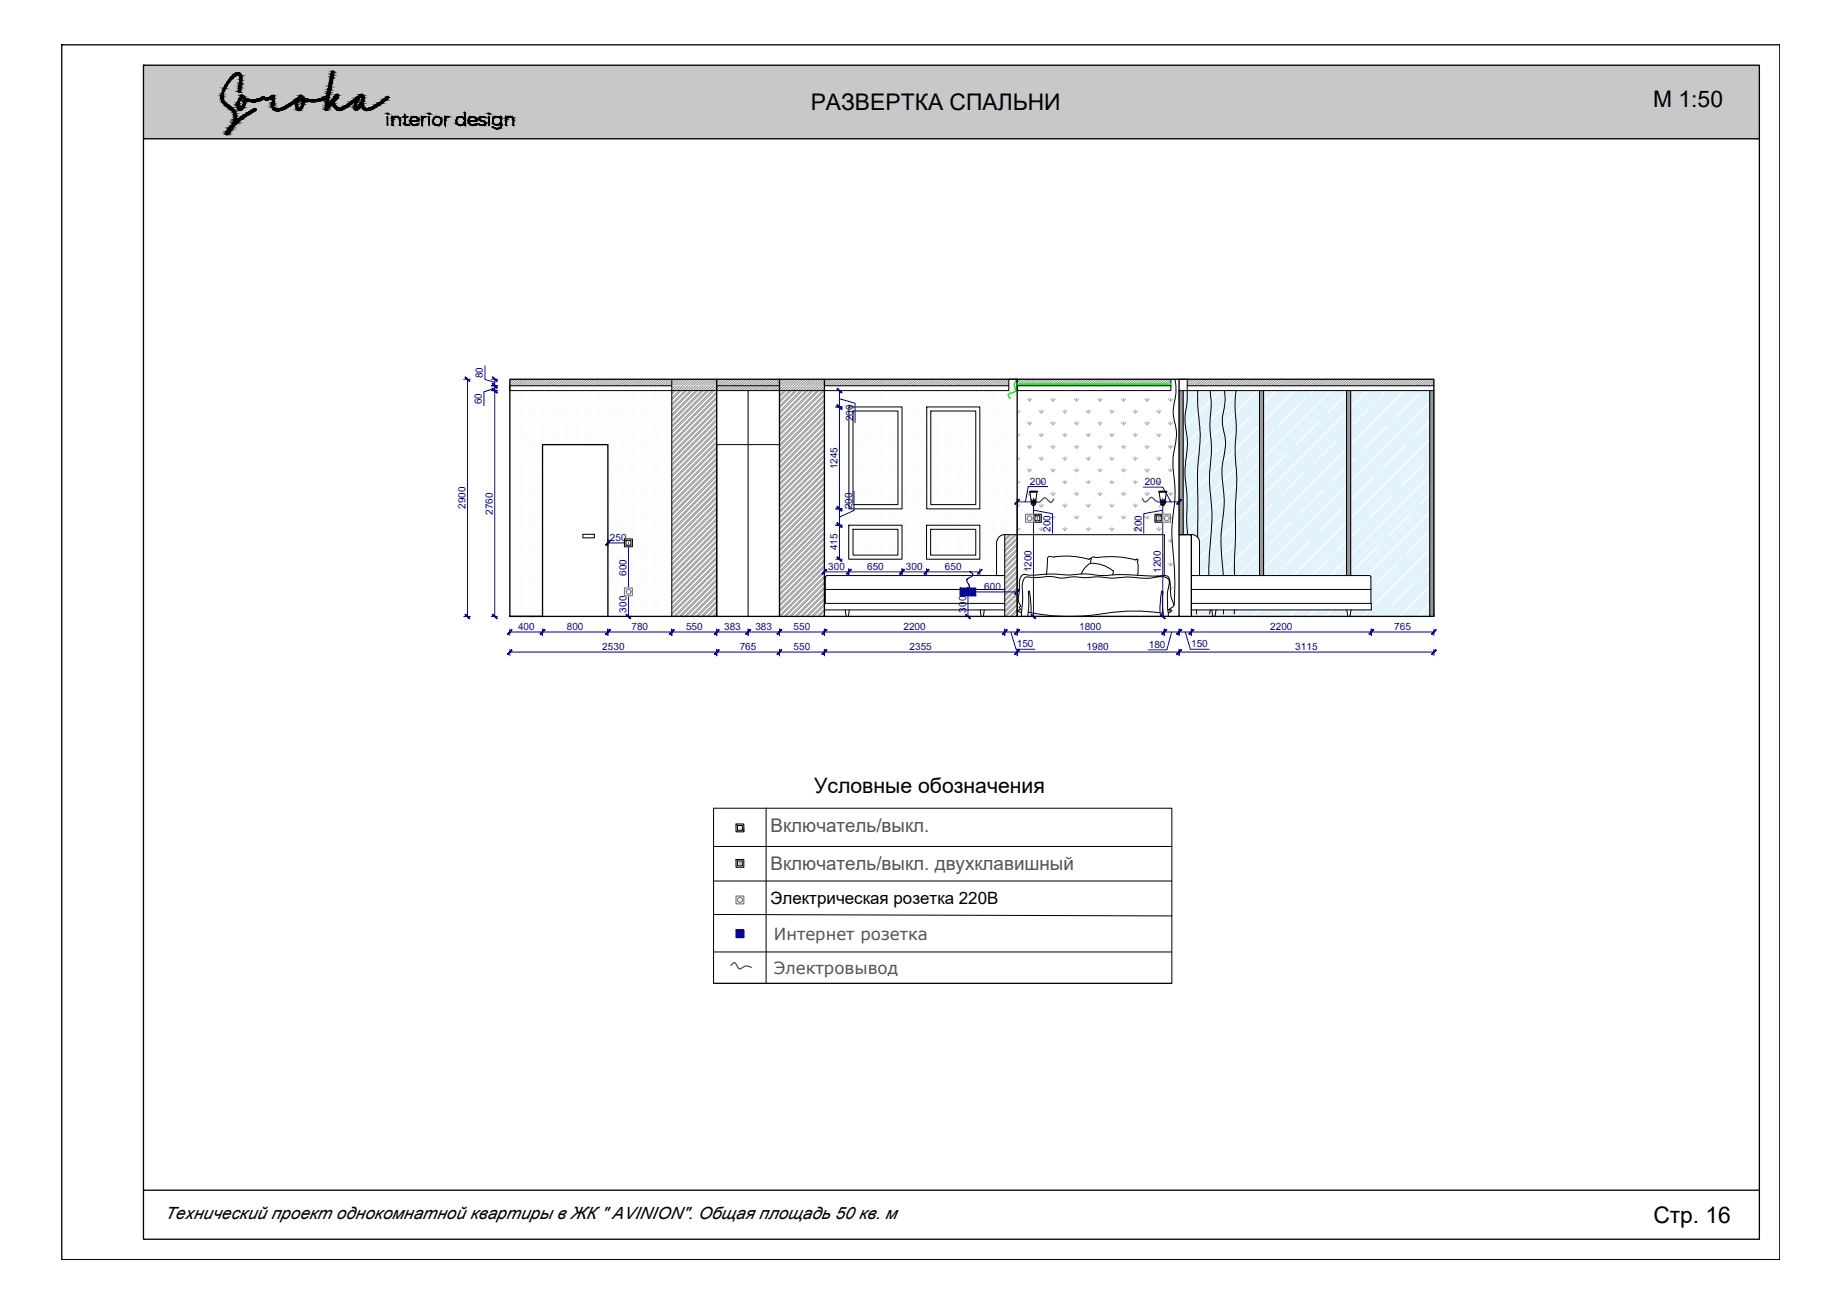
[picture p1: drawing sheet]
<svg xmlns="http://www.w3.org/2000/svg" width="420mm" height="297mm" viewBox="0 0 420 297" stroke-linecap="round" stroke-linejoin="round" font-family="sans-serif">
<defs><g id="words">
<g font-size="5.2">
<text x="184.8" y="25">РАЗВЕРТКА СПАЛЬНИ</text>
<text x="376.9" y="24.5">М 1:50</text>
<text x="376.9" y="278.9">Стр. 16</text>
</g>
<text font-size="4.8" x="185.6" y="180.7">Условные обозначения</text>
<g font-size="4.3" fill="#545454">
<text x="175.7" y="189.7">Включатель/выкл.</text>
<text x="175.7" y="198.3">Включатель/выкл. двухклавишный</text>
</g>
<g font-size="3.9">
<text x="175.6" y="206.1">Электрическая розетка 220В</text>
<text x="37.6" y="277.9">Технический проект однокомнатной квартиры в ЖК &quot; AVINION&quot;. Общая площадь 50 кв. м</text>
</g>
<g font-size="3.8" fill="#545454">
<text x="176.4" y="214.3">Интернет розетка</text>
<text x="176.4" y="222.1">Электровывод</text>
</g>
<g font-size="2.3" fill="#000095">
<text x="110.1" y="86.2" transform="rotate(-90 110.1 86.2)">80</text>
<text x="109.9" y="92.2" transform="rotate(-90 109.9 92.2)">60</text>
<text x="194.5" y="96" transform="rotate(-90 194.5 96)">200</text>
<text x="190.9" y="107" transform="rotate(-90 190.9 107)">1245</text>
<text x="234.8" y="110.5">200</text>
<text x="261" y="110.6">200</text>
<text x="106.1" y="116" transform="rotate(-90 106.1 116)">2900</text>
<text x="112.4" y="117.3" transform="rotate(-90 112.4 117.3)">2760</text>
<text x="194.3" y="116" transform="rotate(-90 194.3 116)">200</text>
<text x="139.1" y="123.3">250</text>
<text x="190.9" y="125.4" transform="rotate(-90 190.9 125.4)">415</text>
<text x="239.5" y="121.2" transform="rotate(-90 239.5 121.2)">200</text>
<text x="260.3" y="121.2" transform="rotate(-90 260.3 121.2)">200</text>
<text x="142.8" y="131.2" transform="rotate(-90 142.8 131.2)">600</text>
<text x="188.8" y="129.9">300</text>
<text x="197.7" y="129.9">650</text>
<text x="206.5" y="129.9">300</text>
<text x="215.4" y="129.9">650</text>
<text x="235.1" y="130.4" transform="rotate(-90 235.1 130.4)">1200</text>
<text x="264.7" y="130.6" transform="rotate(-90 264.7 130.6)">1200</text>
<text x="224.4" y="134.5">600</text>
<text x="118.1" y="143.7">400</text>
<text x="129.2" y="143.7">800</text>
<text x="142.8" y="139.6" transform="rotate(-90 142.8 139.6)">300</text>
<text x="144" y="143.7">780</text>
<text x="156.4" y="143.7">550</text>
<text x="165.1" y="143.7">383</text>
<text x="172.2" y="143.7">383</text>
<text x="180.9" y="143.7">550</text>
<text x="206" y="143.7">2200</text>
<text x="220.2" y="139.6" transform="rotate(-90 220.2 139.6)">300</text>
<text x="246" y="143.7">1800</text>
<text x="289.6" y="143.7">2200</text>
<text x="317.9" y="143.7">765</text>
<text x="137.3" y="148.2">2530</text>
<text x="168.6" y="148.2">765</text>
<text x="180.9" y="148.2">550</text>
<text x="207.4" y="148.2">2355</text>
<text x="231.8" y="147.5">150</text>
<text x="247.7" y="148.2">1980</text>
<text x="261.9" y="147.7">180</text>
<text x="271.6" y="147.5">150</text>
<text x="295.3" y="148.2">3115</text>
</g>
</g></defs>
<path d="M32.7 14.9l368.4 16.7v-16.7zM32.7 14.9l368.4 16.7h-368.4z" fill="#c7c8ca" stroke="#c7c8ca" stroke-width=".23"/>
<g fill="#fff" stroke="#fff" stroke-width=".23">
<path d="M261.2 114.1h.4z"/>
<path d="M261.6 114.1l.9 .1h-1z"/>
<path d="M263.6 114.3h.9z"/>
<path d="M264.8 114.4h.3z"/>
<path d="M264.3 114.4h.3z"/>
<path d="M266.4 139h.3z"/>
<path d="M290.1 98.2h.1z"/>
<path d="M294.3 102.4h.1z"/>
<path d="M301.6 95.1h.1z"/>
<path d="M298.5 106.5v.2z"/>
<path d="M305.8 99.3h.1z"/>
<path d="M313.1 91.9h.2z"/>
<path d="M314.1 107.6h.2z"/>
<path d="M321.5 100.3h.1z"/>
<path d="M292.2 129.6h.1z"/>
<path d="M306.8 114.9h.2z"/>
<path d="M318.4 111.8v.1z"/>
<path d="M303.8 126.4v.1z"/>
<path d="M322.5 116h.2z"/>
<path d="M316.3 139h.1z"/>
<path d="M323.6 131.7h.2z"/>
<path d="M270.2 93h.1z"/>
<path d="M278.6 101.3v.1z"/>
<path d="M285.9 94v.1z"/>
<path d="M287 109.7v.1z"/>
<path d="M276.5 128.6h.1z"/>
<path d="M283.8 121.3h.2z"/>
<path d="M266.9 86.5l1.9 1.4v-1.4zM266.9 86.5l1.9 1.4h-1.9z"/>
<path d="M266.9 87.9l1.9 1.1v-1.1zM266.9 87.9l1.9 1.1h-1.9z"/>
<path d="M231.9 89l36.9 23v-23zM231.9 89l36.9 23h-36.9z"/>
<path d="M236.4 112l28 1.4-.2-1.4zM236.4 112l28 1.4h-28.2z"/>
<path d="M262.5 113.4h1.9zM262.5 113.4h1.9z"/>
<path d="M236.2 113.4h26.3zM236.2 113.4h26.3z"/>
<path d="M236.2 113.4h26.3zM236.2 113.4h26.1z"/>
<path d="M262.6 113.4l1.8 .1v-.1zM262.6 113.4l1.8 .1z"/>
<path d="M236.2 113.4l25.9 .2 .2-.2zM236.2 113.4l25.9 .2h-25.9z"/>
<path d="M236.2 113.6l25.6 .3 .3-.3zM236.2 113.6l25.6 .3h-25.6z"/>
<path d="M236.2 113.9h25.6zM236.2 113.9l25.5 .1z"/>
<path d="M262.8 113.5l1.7 .6-.1-.6zM262.8 113.5l1.7 .6h-1.2z"/>
<path d="M260.6 114h1.1zM260.6 114l1 .1z"/>
<path d="M263.3 114.1l1.2 .2v-.2zM263.3 114.1l1.2 .2h-.9zM263.6 114.3h.9z"/>
<path d="M261.5 114.2l1.8 .1zM261.5 114.2l1.8 .1h-1.9z"/>
<path d="M236.2 114l24.6 .3-.2-.3zM236.2 114l24.6 .3h-24.7z"/>
<path d="M263.6 114.3h.9zM263.6 114.3h.9z"/>
<path d="M261.4 114.3h2.4zM261.4 114.3h2.4z"/>
<path d="M236.1 114.3l24.8 .1zM236.1 114.3l24.8 .1z"/>
<path d="M261.4 114.3l2.5 .1zM261.4 114.3l2.5 .1h-2.6zM261.3 114.4h2.6zM261.3 114.4h2.6z"/>
<path d="M264.6 114.4h.2zM264.6 114.4h.2z"/>
<path d="M263.8 114.3l.8 .1zM263.8 114.3l.8 .1z"/>
<path d="M265.9 112l2.9 2.4v-2.4zM265.9 112l2.9 2.4h-3.2z"/>
<path d="M236.1 114.4h24.9zM236.1 114.4h24.9z"/>
<path d="M231.9 112l3.2 2.4-.3-2.4zM231.9 112l3.2 2.4h-3.2z"/>
<path d="M261.3 114.4h2.9zM261.2 114.4h3z"/>
<path d="M236.1 114.4h25zM236.1 114.4h25z"/>
<path d="M264.3 114.4h.3zM264.2 114.4h.4z"/>
<path d="M261.2 114.4h3zM261.1 114.4h3.1z"/>
<path d="M236.1 114.4h25zM236.1 114.4h25z"/>
<path d="M261.1 114.4h3.5zM261.1 114.4h3.5z"/>
<path d="M236.1 114.4h25zM236.1 114.4h25z"/>
<path d="M265.6 114.4l3.2 .1v-.1zM265.6 114.4l3.2 .1h-3.2z"/>
<path d="M236.1 114.4l28.5 .1zM236.1 114.4l28.5 .1z"/>
<path d="M231.9 114.4l3.2 .1v-.1zM231.9 114.4l3.2 .1h-3.2z"/>
<path d="M265.5 114.5l3.3 .2v-.2zM265.5 114.5l3.3 .2h-3.3z"/>
<path d="M236 114.5l28.7 .2v-.2zM236 114.5l28.7 .2h-28.7z"/>
<path d="M231.9 114.5l3.3 .2v-.2zM231.9 114.5l3.3 .2h-3.3z"/>
<path d="M265.5 114.7l3.3 .1v-.1zM265.5 114.7l3.3 .1h-3.3z"/>
<path d="M236 114.7l28.7 .1v-.1zM236 114.7l28.7 .1h-28.7z"/>
<path d="M231.9 114.7l3.3 .1v-.1zM231.9 114.7l3.3 .1h-3.3z"/>
<path d="M265.5 114.8l3.3 .2v-.2zM265.5 114.8l3.3 .2h-3.4z"/>
<path d="M236 114.8l28.7 .2v-.2zM236 114.8l28.7 .2h-28.7z"/>
<path d="M231.9 114.8l3.3 .2v-.2zM231.9 114.8l3.3 .2h-3.3z"/>
<path d="M265.4 115l3.4 .1v-.1zM265.4 115l3.4 .1h-3.4z"/>
<path d="M236 115l28.8 .1-.1-.1zM236 115l28.8 .1h-28.9z"/>
<path d="M231.9 115l3.4 .1-.1-.1zM231.9 115l3.4 .1h-3.4z"/>
<path d="M265.4 115.1l3.4 .1zM265.4 115.1l3.4 .1z"/>
<path d="M235.9 115.1l28.9 .1zM235.9 115.1l28.9 .1h-29z"/>
<path d="M231.9 115.1l3.5 .1zM231.9 115.1l3.5 .1z"/>
<path d="M265.3 115.2l3.5 .1zM265.3 115.2l3.5 .1h-3.6z"/>
<path d="M235.8 115.2l29.1 .1zM235.8 115.2l29.1 .1z"/>
<path d="M231.9 115.2l3.5 .1zM231.9 115.2l3.5 .1z"/>
<path d="M265.2 115.3h3.6zM265.2 115.3h3.6z"/>
<path d="M235.8 115.3h29.2zM235.7 115.3h29.3z"/>
<path d="M231.9 115.3h3.6zM231.9 115.3h3.6z"/>
<path d="M265.2 115.3h3.6zM265.1 115.3h3.7z"/>
<path d="M235.7 115.3h29.4zM235.6 115.3h29.5z"/>
<path d="M231.9 115.3h3.7zM231.9 115.3h3.7z"/>
<path d="M231.9 115.3l36.9 1.9v-1.9zM231.9 115.3l36.9 1.9h-36.9z"/>
<path d="M237.4 117.2l25.9 1.9v-1.9zM237.4 117.2l25.9 1.9h-25.9z"/>
<path d="M231.9 117.2l1.9 1.9v-1.9zM231.9 117.2l1.9 1.9h-1.9z"/>
<path d="M266.9 117.2l1.9 1.9v-1.9zM266.9 117.2l1.9 1.9h-1.9z"/>
<path d="M231.9 119.1l36.9 2.8v-2.8zM231.9 119.1l36.9 2.8h-36.9z"/>
<path d="M265.5 121.9l3.3 9.3v-9.3zM265.5 121.9l3.3 9.3h-3.4z"/>
<path d="M265.4 131.2h3.4zM265.4 131.2h3.4z"/>
<path d="M265.8 131.2l3 .1zM265.8 131.2l3 .1z"/>
<path d="M266.1 131.3l2.7 .2v-.2zM266.1 131.3l2.7 .2h-2.5z"/>
<path d="M266.3 131.5l2.5 .2v-.2zM266.3 131.5l2.5 .2h-2.3z"/>
<path d="M266.5 131.7l2.3 .4v-.4zM266.5 131.7l2.3 .4h-2.2z"/>
<path d="M266.6 132.1l2.2 .5v-.5zM266.6 132.1l2.2 .5h-2.1z"/>
<path d="M266.7 132.6l2.1 1.1v-1.1zM266.7 132.6l2.1 1.1h-2z"/>
<path d="M266.8 133.7l2 .5v-.5zM266.8 133.7l2 .5h-2z"/>
<path d="M266.8 134.2l2 .5v-.5zM266.8 134.2l2 .5h-1.9z"/>
<path d="M266.9 134.7l1.9 .4v-.4zM266.9 134.7l1.9 .4h-1.9z"/>
<path d="M266.9 135.1l1.9 .3v-.3zM266.9 135.1l1.9 .3h-1.9z"/>
<path d="M266.9 135.4l1.9 .7v-.7zM266.9 135.4l1.9 .7h-1.8z"/>
<path d="M267 136.1l1.8 .5v-.5zM267 136.1l1.8 .5h-1.6z"/>
<path d="M267.2 136.6l1.6 .7v-.7zM267.2 136.6l1.6 .7h-1.4z"/>
<path d="M267.4 137.3l1.4 .3v-.3zM267.4 137.3l1.4 .3h-1.3z"/>
<path d="M267.5 137.6l1.3 .3v-.3zM267.5 137.6l1.3 .3h-1.2z"/>
<path d="M267.6 137.9l1.2 .2v-.2zM267.6 137.9l1.2 .2h-1.3z"/>
<path d="M267.5 138.1l1.3 .2v-.2zM267.5 138.1l1.3 .2h-1.4z"/>
<path d="M267.4 138.3l1.4 .1v-.1zM267.2 138.4l.2-.1 1.4 .1z"/>
<path d="M267.2 138.4l1.6 .3v-.3zM266.9 138.7l.3-.3 1.6 .3z"/>
<path d="M266.9 138.7l1.9 .2v-.2zM266.6 138.9l.3-.2 1.9 .2z"/>
<path d="M266.6 138.9l2.2 .1v-.1zM266.6 138.9l2.2 .1h-2.3z"/>
<path d="M266.5 139h2.3zM266.4 139h2.4z"/>
<path d="M266.9 139h1.9zM266.9 139h1.9z"/>
<path d="M266.4 139h.3zM266.4 139h.5z"/>
<path d="M266.4 139l.2 .1zM266.4 139.1h.2z"/>
<path d="M267 139l1.8 .1zM267 139l1.8 .1z"/>
<path d="M267.1 139.1l1.7 .1v-.1zM267.1 139.1l1.7 .1h-1.8z"/>
<path d="M267 139.2l1.8 .1v-.1zM267 139.2l1.8 .1h-1.9z"/>
<path d="M266.9 139.3l1.9 .3v-.3zM266.6 139.6l.3-.3 1.9 .3z"/>
<path d="M266.6 139.6l2.2 .1zM266.3 139.7h2.5z"/>
<path d="M266.3 139.7l2.5 .8v-.8zM266.3 139.7l2.5 .8h-2.5z"/>
<path d="M177.7 89l10.2 51.5v-51.5zM177.7 89l10.2 51.5h-10.2z"/>
<path d="M153.1 89l10.3 51.5v-51.5zM153.1 89l10.3 51.5h-10.3z"/>
<path d="M177.7 87.9l10.2 1.1v-1.1zM177.7 87.9l10.2 1.1h-10.2z"/>
<path d="M163.4 87.9l14.3 1.1v-1.1zM163.4 87.9l14.3 1.1h-14.3z"/>
<path d="M270.7 86.5l56.2 1.4v-1.4zM270.7 86.5l56.2 1.4h-56.2z"/>
<path d="M231.9 86.5l35 1.4v-1.4zM231.9 86.5l35 1.4h-35z"/>
<path d="M187.9 86.5l42.1 1.4v-1.4zM187.9 86.5l42.1 1.4h-42.1z"/>
<path d="M177.7 86.5l10.2 1.4v-1.4zM177.7 86.5l10.2 1.4h-10.2z"/>
<path d="M163.4 86.5l14.3 1.4v-1.4zM163.4 86.5l14.3 1.4h-14.3z"/>
<path d="M116.2 86.5l47.2 1.4v-1.4zM116.2 86.5l47.2 1.4h-47.2z"/>
<path d="M153.1 87.9l10.3 1.1v-1.1zM153.1 87.9l10.3 1.1h-10.3z"/>
<path d="M229.1 121.9l2.8 18.6v-18.6zM229.1 121.9l2.8 18.6h-2.8z"/>
<circle cx="188.3" cy="134.4" r=".07"/>
<circle cx="188" cy="137.6" r=".07"/>
<circle cx="297.5" cy="90.9" r=".07"/>
<circle cx="291.2" cy="113.9" r=".07"/>
<circle cx="273.4" cy="140.1" r=".07"/>
<circle cx="310" cy="103.4" r=".07"/>
<circle cx="317.4" cy="96.1" r=".07"/>
<circle cx="288.1" cy="125.4" r=".07"/>
<circle cx="295.4" cy="118.1" r=".07"/>
<circle cx="302.7" cy="110.8" r=".07"/>
<circle cx="299.6" cy="122.3" r=".07"/>
<circle cx="311.1" cy="119.1" r=".07"/>
<circle cx="325.8" cy="104.5" r=".07"/>
<circle cx="308" cy="130.6" r=".07"/>
<circle cx="315.3" cy="123.3" r=".07"/>
<circle cx="319.5" cy="127.5" r=".07"/>
<circle cx="274.4" cy="97.2" r=".07"/>
<circle cx="281.8" cy="89.8" r=".07"/>
<circle cx="271.3" cy="108.7" r=".07"/>
<circle cx="275.5" cy="112.9" r=".07"/>
<circle cx="282.8" cy="105.5" r=".07"/>
<circle cx="279.7" cy="117.1" r=".07"/>
</g>
<g fill="none" stroke="#b2b5b8" stroke-width=".25">
<path d="M231.9 99.3l.1 .2M231.9 94l.1 .2M232 93.4v.8M232 98.8v.7M232.5 93.7l-.5 .5M232.5 99l-.5 .5M234.2 96.3l.5 .5M234.2 90.9l.5 .6M234.7 90.8v.7M234.7 96.1v.7M235.2 90.9l-.5 .6M235.2 96.3l-.5 .5"/>
<path d="M236.9 99l.5 .5M236.9 93.7l.5 .5M237.4 93.4v.8M237.4 98.8v.7M237.9 93.7l-.5 .5M237.9 99l-.5 .5M239.6 96.3l.5 .5M239.6 90.9l.5 .6M240.1 90.8v.7M240.1 96.1v.7M240.6 90.9l-.5 .6M240.6 96.3l-.5 .5"/>
<path d="M242.3 99l.5 .5M242.3 93.7l.5 .5M242.8 93.4v.8M242.8 98.8v.7M243.2 93.7l-.4 .5M243.2 99l-.4 .5M244.9 96.3l.5 .5M244.9 90.9l.5 .6M245.4 90.8v.7M245.4 96.1v.7M245.9 90.9l-.5 .6M245.9 96.3l-.5 .5"/>
<path d="M247.6 99l.5 .5M247.6 93.7l.5 .5M248.1 93.4v.8M248.1 98.8v.7M248.6 93.7l-.5 .5M248.6 99l-.5 .5M250.3 96.3l.5 .5M250.3 90.9l.5 .6M250.8 90.8v.7M250.8 96.1v.7M251.3 90.9l-.5 .6M251.3 96.3l-.5 .5"/>
<path d="M253 99l.5 .5M253 93.7l.5 .5M253.5 93.4v.8M253.5 98.8v.7M254 93.7l-.5 .5M254 99l-.5 .5M255.6 96.3l.5 .5M255.6 90.9l.5 .6M256.1 90.8v.7M256.1 96.1v.7M256.7 90.9l-.6 .6M256.7 96.3l-.6 .5"/>
<path d="M258.3 99l.5 .5M258.3 93.7l.5 .5M258.8 93.4v.8M258.8 98.8v.7M259.3 93.7l-.5 .5M259.3 99l-.5 .5M261 96.3l.5 .5M261 90.9l.5 .6M261.5 90.8v.7M261.5 96.1v.7M262 90.9l-.5 .6M262 96.3l-.5 .5"/>
<path d="M263.7 99l.5 .5M263.7 93.7l.5 .5M264.2 93.4v.8M264.2 98.8v.7M264.7 93.7l-.5 .5M264.7 99l-.5 .5M266.3 96.3l.6 .5M266.3 90.9l.6 .6M266.9 90.8v.7M266.9 96.1v.7M267.4 90.9l-.5 .6M267.4 96.3l-.5 .5"/>
<path d="M231.9 115.4l.1 .2M231.9 110.1l.1 .1M231.9 104.7l.1 .2M232 104.2v.7M232 109.5v.7M232 114.9v.7M232.5 104.4l-.5 .5M232.5 109.7l-.5 .5M232.5 115.1l-.5 .5M234.2 112.4l.5 .5M234.2 107l.5 .5M234.2 101.7l.5 .5"/>
<path d="M234.7 101.5v.7M234.7 106.8v.7M234.7 112.2v.7M234.9 112.7l-.2 .2M235.2 101.7l-.5 .5M235.2 107l-.5 .5M236.9 115.1l.5 .5M236.9 109.7l.5 .5M236.9 104.4l.5 .5M237.4 104.2v.7M237.4 109.5v.7M237.4 114.9v.7"/>
<path d="M237.9 104.4l-.5 .5M237.9 109.7l-.5 .5M237.9 115.1l-.5 .5M239.6 117.8l.5 .5M239.6 112.4l.5 .5M239.6 107l.5 .5M239.6 101.7l.5 .5M240.1 101.5v.7M240.1 106.8v.7M240.1 112.2v.7M240.1 117.6v.7M240.6 101.7l-.5 .5"/>
<path d="M240.6 107l-.5 .5M240.6 112.4l-.5 .5M240.6 117.8l-.5 .5M242.3 115.1l.5 .5M242.3 109.7l.5 .5M242.3 104.4l.5 .5M242.8 104.2v.7M242.8 109.5v.7M242.8 114.9v.7M243.2 104.4l-.4 .5M243.2 109.7l-.4 .5M243.2 115.1l-.4 .5"/>
<path d="M244.9 117.8l.5 .5M244.9 112.4l.5 .5M244.9 107l.5 .5M244.9 101.7l.5 .5M245.4 101.5v.7M245.4 106.8v.7M245.4 112.2v.7M245.4 117.6v.7M245.9 101.7l-.5 .5M245.9 107l-.5 .5M245.9 112.4l-.5 .5M245.9 117.8l-.5 .5"/>
<path d="M247.6 115.1l.5 .5M247.6 109.7l.5 .5M247.6 104.4l.5 .5M248.1 104.2v.7M248.1 109.5v.7M248.1 114.9v.7M248.6 104.4l-.5 .5M248.6 109.7l-.5 .5M248.6 115.1l-.5 .5M250.3 117.8l.5 .5M250.3 112.4l.5 .5M250.3 107l.5 .5"/>
<path d="M250.3 101.7l.5 .5M250.8 101.5v.7M250.8 106.8v.7M250.8 112.2v.7M250.8 117.6v.7M251.3 101.7l-.5 .5M251.3 107l-.5 .5M251.3 112.4l-.5 .5M251.3 117.8l-.5 .5M253 115.1l.5 .5M253 109.7l.5 .5M253 104.4l.5 .5"/>
<path d="M253.5 104.2v.7M253.5 109.5v.7M253.5 114.9v.7M254 104.4l-.5 .5M254 109.7l-.5 .5M254 115.1l-.5 .5M255.6 117.8l.5 .5M255.6 112.4l.5 .5M255.6 107l.5 .5M255.6 101.7l.5 .5M256.1 101.5v.7M256.1 106.8v.7"/>
<path d="M256.1 112.2v.7M256.1 117.6v.7M256.7 101.7l-.6 .5M256.7 107l-.6 .5M256.7 112.4l-.6 .5M256.7 117.8l-.6 .5M258.3 115.1l.5 .5M258.3 109.7l.5 .5M258.3 104.4l.5 .5M258.8 104.2v.7M258.8 109.5v.7M258.8 114.9v.7"/>
<path d="M259.3 104.4l-.5 .5M259.3 109.7l-.5 .5M259.3 115.1l-.5 .5M261 117.8l.5 .5M261 112.4l.5 .5M261 107l.5 .5M261 101.7l.5 .5M261.5 101.5v.7M261.5 106.8v.7M261.5 112.2v.7M261.5 117.6v.7M262 101.7l-.5 .5"/>
<path d="M262 107l-.5 .5M262 112.4l-.5 .5M262 117.8l-.5 .5M263.7 109.7l.5 .5M263.7 104.4l.5 .5M264.2 104.2v.7M264.2 109.5v.7M264.7 104.4l-.5 .5M264.7 109.7l-.5 .5M264.7 115.1l-.5 .5M266.3 112.4l.6 .5M266.3 107l.6 .5"/>
<path d="M266.3 101.7l.6 .5M266.9 101.5v.7M266.9 106.8v.7M266.9 112.2v.7M266.9 117.6v.7l.5-.5M267.4 101.7l-.5 .5M267.4 107l-.5 .5M267.4 112.4l-.5 .5M231.9 120.8l.1 .2M232 120.2v.8M232.5 120.5l-.5 .5M236.9 120.5l.5 .5"/>
<path d="M237.4 120.2v.8M237.9 120.5l-.5 .5M242.3 120.5l.5 .5M242.8 120.2v.8M243.2 120.5l-.4 .5M247.6 120.5l.5 .5M248.1 120.2v.8M248.6 120.5l-.5 .5M253 120.5l.5 .5M253.5 120.2v.8M254 120.5l-.5 .5M258.3 120.5l.5 .5"/>
<path d="M258.8 120.2v.8M259.3 120.5l-.5 .5M263.7 120.5l.5 .5M264.2 120.2v.8M264.7 120.5l-.5 .5M266.3 128.5l.6 .5M266.3 123.1l.6 .5M266.7 139.5l.2 .2M266.8 134.3h.1M266.9 122.9v.7M266.9 128.3v.7M266.9 133.6v.7"/>
<path d="M266.9 139h.1M266.9 139.4v.3M267.4 123.1l-.5 .5M267.4 128.5l-.5 .5M267.4 133.8l-.5 .5M267.4 139.2l-.5 .5"/>
</g>
<circle cx="266.9" cy="118.2" r=".07" fill="#b2b5b8" stroke="#b2b5b8" stroke-width=".23"/>
<g fill="#e2e3e4" stroke="#e2e3e4" stroke-width=".23">
<path d="M230 86.5l1.9 1.4v-1.4zM230 86.5l1.9 1.4h-1.9z"/>
<path d="M230 87.9l1.9 1.1v-1.1zM230 87.9l1.9 1.1h-1.9z"/>
<path d="M116.2 89l36.9 12.4v-12.4zM116.2 89l36.9 12.4h-36.9z"/>
<path d="M187.9 89l44 25.4v-25.4zM187.9 89l44 25.4h-44z"/>
<path d="M187.9 114.4l44 7.5v-7.5zM187.9 114.4l44 7.5h-44z"/>
<path d="M187.9 121.9h41.1zM187.9 121.9h40.8z"/>
<path d="M187.9 121.9h40.8zM187.9 121.9l40.5 .1z"/>
<path d="M187.9 122l40.2 .1 .3-.1zM187.9 122l40.2 .1h-40.2z"/>
<path d="M187.9 122.1l39.9 .3 .3-.3zM187.9 122.1l39.9 .3h-39.9z"/>
<path d="M187.9 122.4l39.7 .2 .2-.2zM187.9 122.4l39.7 .2h-39.7z"/>
<path d="M138.6 101.4l14.5 21.5v-21.5zM138.6 101.4l14.5 21.5h-14.5z"/>
<path d="M187.9 122.6l39.5 .3 .2-.3zM187.9 122.6l39.5 .3h-39.5z"/>
<path d="M187.9 122.9l39.4 .3 .1-.3zM187.9 122.9l39.4 .3h-39.4z"/>
<path d="M187.9 123.2l39.3 .3 .1-.3zM187.9 123.2l39.3 .3h-39.3z"/>
<path d="M144.2 122.9l8.9 1.7v-1.7zM144.2 122.9l8.9 1.7h-8.9z"/>
<path d="M138.6 122.9l3.8 1.7v-1.7zM138.6 122.9l3.8 1.7h-3.8z"/>
<path d="M187.9 123.5l39.3 7.7v-7.7zM187.9 123.5l39.3 7.7h-39.3z"/>
<path d="M187.9 131.2h.6zM187.9 131.2h.6z"/>
<path d="M187.9 131.2h.6zM187.9 131.2h.5z"/>
<path d="M187.9 131.2h.4zM187.9 131.2h.5z"/>
<path d="M187.9 131.2h.4zM187.9 131.2l.4 .1z"/>
<path d="M187.9 131.3h.4zM187.9 131.3h.3z"/>
<path d="M187.9 131.3h.3zM187.9 131.3l.3 .1z"/>
<path d="M187.9 131.4h.3zM187.9 131.4l.3 .1z"/>
<path d="M187.9 131.5h.3zM187.9 131.5h.3z"/>
<path d="M187.9 131.5l.3 .1zM187.9 131.5l.3 .1z"/>
<path d="M138.6 124.6l14.5 9.4v-9.4zM138.6 124.6l14.5 9.4h-14.5z"/>
<path d="M187.9 131.6l.3 2.7v-2.7zM187.9 131.6l.3 2.7h-.3zM187.9 134.3h.3zM187.9 134.3h.3zM187.9 134.3h.3zM187.9 134.3h.3z"/>
<path d="M187.9 134.3h.3zM187.9 134.3h.3zM187.9 134.3h.3zM187.9 134.3h.3z"/>
<path d="M187.9 134.3h.3zM187.9 134.3h.3z"/>
<path d="M187.9 134.3l.3 .1zM187.9 134.3l.3 .1zM187.9 134.4h.3zM187.9 134.4h.3z"/>
<path d="M187.9 134.4h.3zM187.9 134.4h.3zM187.9 134.4h.3zM187.9 134.4h.3zM187.9 134.4h.3zM187.9 134.4h.3zM187.9 134.4h.3zM187.9 134.4h.3zM187.9 134.4h.3zM187.9 134.4h.3zM187.9 134.4h.3zM187.9 134.4h.3z"/>
<path d="M187.9 134.4h.3zM187.9 134.4h.3zM187.9 134.4h.3zM187.9 134.4h.3zM187.9 134.4h.3zM187.9 134.4h.3z"/>
<path d="M187.9 134.4l.3 .1zM187.9 134.4l.3 .1zM187.9 134.5h.3zM187.9 134.5h.3z"/>
<path d="M144.2 134l8.9 1.8v-1.8zM144.2 134l8.9 1.8h-8.9z"/>
<path d="M138.6 134l3.8 1.8v-1.8zM138.6 134l3.8 1.8h-3.8z"/>
<path d="M187.9 134.5l.3 3.1v-3.1zM187.9 134.5l.3 3.1h-.3z"/>
<path d="M193.6 139l24.1 1.1v-1.1zM193.6 139l24.1 1.1h-24.3z"/>
<path d="M221.1 139l2.5 1.1-.1-1.1zM221.1 139l2.5 1.1h-2.5z"/>
<path d="M224.4 139l4.7 1.5v-1.5zM224.4 139l4.7 1.5h-4.9z"/>
<path d="M193.4 140.1l30.3 .4-.1-.4zM193.4 140.1l30.3 .4h-30.3z"/>
<path d="M187.9 139l5 1.5-.2-1.5zM187.9 139l5 1.5h-5z"/>
<path d="M138.6 135.8l14.5 4.7v-4.7zM138.6 135.8l14.5 4.7h-14.5z"/>
<path d="M116.2 101.4l7.5 39.1v-39.1zM116.2 101.4l7.5 39.1h-7.5z"/>
</g>
<g fill="none" stroke="#fff" stroke-width=".25">
<path d="M116.2 94.3l7.5 7.5-7.5 7.4M116.2 94.7l7.5 7.5-7.5 7.5M116.2 96.8l7.5 7.5-7.5 7.5M116.2 97.3l7.5 7.4-7.5 7.5M116.2 97.6l7.5 7.5-7.5 7.5M116.2 98.1l7.5 7.5-7.5 7.4M116.2 98.5l7.5 7.5-7.5 7.4M116.2 99.3l7.5 7.5-7.5 7.5M116.2 99.8l7.5 7.4M116.2 98.9l7.5 7.5M116.2 96.4l7.5 7.5M116.2 96l7.5 7.4"/>
<path d="M116.2 95.6l7.5 7.4M116.2 95.1l7.5 7.5M116.2 93.9l7.5 7.5M116.2 91.4l10 10M116.2 90.9l10.4 10.5M116.3 89l-.1 .2M116.4 89l12.3 12.4 12.3-12.4M116.7 89l-.5 .5M116.8 89l12.3 12.4 12.4-12.4M117.2 89l-1 1M117.2 89l12.4 12.4 12.2-12.4M117.6 89l-1.4 1.4"/>
<path d="M117.7 89l12.3 12.4 12.3-12.4M118 89l-1.8 1.8M118.1 89l12.3 12.4M118.4 89l-2.2 2.2M118.5 89l12.3 12.4 12.3-12.4M118.8 89l-2.6 2.7M118.9 89l12.3 12.4 12.3-12.4M119.2 89l-3 3.1M119.3 89l12.3 12.4 12.4-12.4M119.7 89l-3.5 3.5M119.7 89l12.4 12.4 12.3-12.4M120.1 89l-3.9 3.9"/>
<path d="M120.2 89l12.3 12.4 12.3-12.4M120.5 89l-4.3 4.4M120.6 89l12.3 12.4 12.3-12.4M120.9 89l-4.7 4.7M121 89l12.3 12.4 12.3-12.4M121.4 89l-5.2 5.2M121.4 89l12.4 12.4 12.2-12.4M121.8 89l-5.6 5.6M121.9 89l12.2 12.4 12.4-12.4M122.2 89l-6 6M122.3 89l12.3 12.4 12.3-12.4M122.6 89l-6.4 6.4"/>
<path d="M122.7 89l12.3 12.4 12.3-12.4M123 89l-6.8 6.9M123.1 89l12.3 12.4 12.3-12.4M123.4 89l-7.2 7.3M123.5 89l12.3 12.4 12.4-12.4M123.9 89l-7.7 7.7M123.9 89l12.4 12.4 12.3-12.4M124.3 89l-8.1 8.1M124.4 89l12.3 12.4 12.3-12.4M124.7 89l-8.5 8.5M124.8 89l12.3 12.4 12.3-12.4M125.1 89l-8.9 8.9"/>
<path d="M125.2 89l12.3 12.4 12.3-12.4M125.5 89l-9.3 9.4M125.6 89l12.3 12.4 12.3-12.4M126 89l-9.8 9.8M126.1 89l12.3 12.4M126.4 89l-10.2 10.2M126.5 89l26.6 26.8M126.8 89l-10.6 10.6M126.9 89l26.2 26.3M127.2 89l-11 11M127.3 89l25.8 25.9M127.6 89l-11.4 11.5"/>
<path d="M127.7 89l25.4 25.5M128 89l-11.8 11.9M128.1 89l25 25.1M128.5 89l-12.3 12.3M128.6 89l24.5 24.6M128.9 89l-12.7 12.7M129 89l24.1 24.2M129.3 89l-13.1 13.1M129.4 89l23.7 23.8M129.7 89l-13.5 13.5M129.8 89l23.3 23.4M130.1 89l-13.9 14"/>
<path d="M130.2 89l22.9 23M130.5 89l-14.3 14.4M130.7 89l22.4 22.6M131 89l-14.8 14.8M131 89l22.1 22.1M131.4 89l-15.2 15.2M131.5 89l21.6 21.7M131.8 89l-15.6 15.7M131.9 89l21.2 21.3M132.2 89l-16 16M132.3 89l20.8 20.9M132.7 89l-16.5 16.5"/>
<path d="M132.7 89l20.4 20.4M133.1 89l-16.9 16.9M133.2 89l19.9 20M133.5 89l-17.3 17.3M133.6 89l19.5 19.6M133.9 89l-17.7 17.7M134 89l19.1 19.2M134.3 89l-18.1 18.2M134.4 89l18.7 18.8M134.7 89l-18.5 18.6M134.8 89l18.3 18.4M135.2 89l-19 19"/>
<path d="M135.2 89l17.9 17.9M135.6 89l-19.4 19.4M135.7 89l17.4 17.5M136 89l-19.8 19.9M136.1 89l17 17.1M136.4 89l-12.3 12.4-7.9-7.9M136.5 89l16.6 16.7M136.8 89l-12.3 12.4-8.3-8.3M136.9 89l16.2 16.3M137.3 89l-12.3 12.4-8.8-8.8M137.4 89l15.7 15.9M137.7 89l-12.3 12.4-9.2-9.2"/>
<path d="M137.8 89l15.3 15.5M138.1 89l-12.3 12.4-9.6-9.6M138.2 89l14.9 15M138.5 89l-12.3 12.4M138.6 89l14.5 14.6M138.9 89l-12.3 12.4M139 89l14.1 14.2M139.3 89l-12.3 12.4-10.8-10.9M139.4 89l13.7 13.8M139.8 89l-12.3 12.4-11.3-11.3M139.9 89l13.2 13.3M140.2 89l-12.3 12.4-11.7-11.7"/>
<path d="M140.3 89l12.8 12.9M140.6 89l-12.3 12.4-12.1-12.1M140.7 89l12.4 12.5M141.1 89l12 12.1M141.5 89l11.6 11.7M142 89l11.1 11.3M142.4 89l10.7 10.8M142.7 89l-12.3 12.4M142.8 89l10.3 10.4M143.2 89l9.9 10M143.6 89l9.5 9.6M144 89l9.1 9.1"/>
<path d="M144.5 89l8.6 8.7M144.9 89l8.2 8.3M145.3 89l7.8 7.9M145.7 89l7.4 7.5M146.2 89l6.9 7.1M146.5 89l6.6 6.6M147 89l6.1 6.2M147.4 89l5.7 5.8M147.8 89l5.3 5.4M148.2 89l4.9 5M148.7 89l4.4 4.5M149.1 89l4 4.1"/>
<path d="M149.5 89l3.6 3.7M149.9 89l3.2 3.3M150.3 89l2.8 2.9M150.7 89l-12.4 12.4M150.7 89l2.4 2.5M151.1 89l-12.5 12.5M151.2 89l1.9 2M151.5 89l-12.9 13M151.6 89l1.5 1.6M151.9 89l-13.3 13.4M152 89l1.1 1.2M152.3 89l-13.7 13.8"/>
<path d="M152.4 89l.7 .8M152.8 89l-14.2 14.2M152.9 89l.2 .4M153.1 89.1l-14.5 14.5M153.1 89.5l-14.5 14.5M153.1 89.9l-14.5 14.6M153.1 90.3l-14.5 14.6M153.1 90.7l-14.5 14.6M153.1 91.2l-14.5 14.5M153.1 91.6l-14.5 14.5M153.1 92l-14.5 14.6M153.1 92.4l-14.5 14.5"/>
<path d="M153.1 92.9l-14.5 14.5M153.1 93.3l-14.5 14.5M153.1 93.7l-14.5 14.5M153.1 94.1l-14.5 14.5M153.1 94.5l-14.5 14.6M153.1 94.9l-14.5 14.6M153.1 95.3l-14.5 14.6M153.1 95.8l-14.5 14.5M153.1 96.2l-14.5 14.6M153.1 96.6l-14.5 14.5M153.1 97l-14.5 14.6M153.1 97.5l-14.5 14.5"/>
<path d="M153.1 97.8l-14.5 14.6M153.1 98.3l-14.5 14.5M153.1 98.7l-14.5 14.6M153.1 99.1l-14.5 14.6M153.1 99.5l-14.5 14.6M153.1 100l-14.5 14.5M187.9 99.9l31.4 31.3M187.9 99.5l31.8 31.7M187.9 98.6l32.6 32.6M187.9 98.2l33.1 33M187.9 97.8l33.5 33.4M187.9 97.3l33.9 33.9"/>
<path d="M187.9 96.9l34.3 34.3M187.9 96.5l34.7 34.7M187.9 96.1l35.1 35.1M187.9 95.7l35.6 35.5M187.9 95.3l36 35.9M187.9 94.8l36.4 36.4M187.9 94.4l36.8 36.8M187.9 94l37.3 37.2M187.9 93.6l37.7 37.6M187.9 93.1l38.1 38.1M187.9 92.7l38.5 38.5M187.9 92.3l38.9 38.9"/>
<path d="M187.9 91.9l39.3 39.3M187.9 91.5l39.3 39.2M187.9 91.1l39.3 39.2M187.9 90.6l39.3 39.3M187.9 90.2l39.3 39.3M187.9 89.8l39.3 39.3M187.9 89.4l39.3 39.3M188 89l39.2 39.2M188.3 89l-.4 .5M188.5 89l38.7 38.8M188.8 89l-.9 .9M188.9 89l38.3 38.4"/>
<path d="M189.2 89l-1.3 1.3M189.3 89l37.9 38M189.6 89l-1.7 1.7M189.7 89l37.5 37.5M190 89l-2.1 2.1M190.1 89l37.1 37.1M190.4 89l-2.5 2.5M190.5 89l36.7 36.7M190.9 89l-3 3M191 89l36.2 36.3M191.3 89l-3.4 3.4M191.4 89l35.8 35.9"/>
<path d="M191.7 89l-3.8 3.8M191.8 89l35.4 35.5M192.1 89l-4.2 4.2M192.2 89l35 35.1M192.5 89l-4.6 4.7M192.6 89l34.6 34.6M192.9 89l-5 5.1M193 89l34.2 34.2M193.4 89l-5.5 5.5M193.4 89l34 34M193.8 89l-5.9 5.9M193.9 89l33.6 33.7"/>
<path d="M194.2 89l-6.3 6.3M194.3 89l33.4 33.4M194.6 89l-6.7 6.7M194.7 89l33.2 33.3M195.1 89l-7.2 7.2M195.1 89l33.1 33.1 3.7-3.7M195.5 89l-7.6 7.6M195.6 89l32.9 33M195.9 89l-8 8M196 89l32.8 32.9 3.1-3.1M196.3 89l-8.4 8.4M196.4 89l32.8 32.9 2.7-2.7"/>
<path d="M196.7 89l-8.8 8.8M196.8 89l32.8 32.9 2.3-2.3M197.1 89l-9.2 9.3M197.2 89l32.9 32.9 1.8-1.8M197.6 89l-9.7 9.7M197.6 89l32.9 32.9 1.4-1.4M198 89l-10.1 10.1 32.2 32.1M198.1 89l32.8 32.9 1-1M198.4 89l-10.5 10.5M198.5 89l32.8 32.9M198.8 89l-10.9 10.9M198.9 89l32.8 32.9 .2-.1"/>
<path d="M199.2 89l-11.3 11.3M199.3 89l32.6 32.6M199.7 89l-11.8 11.8M199.8 89l32.1 32.2M200.1 89l-12.2 12.2M200.2 89l31.7 31.7M200.5 89l-12.6 12.6M200.6 89l31.3 31.3M200.9 89l-13 13M201 89l30.9 30.9M201.3 89l-13.4 13.5M201.4 89l30.5 30.5"/>
<path d="M201.7 89l-13.8 13.8 28.5 28.4M201.8 89l30.1 30.1M202.2 89l-14.3 14.3M202.3 89l29.6 29.7M202.6 89l-14.7 14.7 27.6 27.5M202.7 89l29.2 29.3M203 89l-15.1 15.1M203.1 89l28.8 28.8M203.4 89l-15.5 15.5M203.5 89l28.4 28.4M203.8 89l-15.9 16M203.9 89l28 28"/>
<path d="M204.2 89l-16.3 16.4M204.4 89l27.5 27.6M204.7 89l-16.8 16.8M204.8 89l27.1 27.1M205.1 89l-17.2 17.2M205.2 89l26.7 26.7M205.5 89l-17.6 17.6M205.6 89l26.3 26.3M205.9 89l-18 18M206 89l25.9 25.9M206.4 89l-18.5 18.5 23.8 23.7M206.4 89l25.5 25.5"/>
<path d="M206.8 89l-18.9 18.9M206.9 89l25 25.1M207.2 89l-19.3 19.3M207.3 89l24.6 24.6M207.6 89l-19.7 19.7M207.7 89l24.2 24.2M208 89l-20.1 20.1M208.1 89l23.8 23.8M208.4 89l-20.5 20.6M208.5 89l23.4 23.4M208.9 89l-21 21M208.9 89l23 22.9"/>
<path d="M209.3 89l-21.4 21.4M209.4 89l22.5 22.6M209.7 89l-21.8 21.8M209.8 89l22.1 22.1M210.1 89l-22.2 22.2M210.2 89l21.7 21.7M210.6 89l-22.7 22.6M210.6 89l21.3 21.3M211 89l-23.1 23.1M211.1 89l20.8 20.9M211.4 89l-23.5 23.5M211.5 89l20.4 20.4"/>
<path d="M211.8 89l-23.9 23.9M211.9 89l20 20M212.2 89l-24.3 24.3M212.3 89l19.6 19.6M212.6 89l-24.7 24.8M212.7 89l19.2 19.2M213 89l-25.1 25.1M213.1 89l18.8 18.8M213.5 89l-25.6 25.6M213.6 89l18.3 18.4M213.9 89l-26 26M214 89l17.9 17.9"/>
<path d="M214.3 89l-26.4 26.4M214.4 89l17.5 17.5M214.7 89l-26.8 26.8M214.8 89l17.1 17.1M215.2 89l-27.3 27.3M215.3 89l16.6 16.7M215.5 89l-27.6 27.7M215.7 89l16.2 16.3M216 89l-28.1 28.1M216.1 89l15.8 15.8M216.4 89l-28.5 28.5M216.5 89l15.4 15.4"/>
<path d="M216.8 89l-28.9 29M216.9 89l15 15M217.2 89l-29.3 29.3 13 12.9M217.3 89l14.6 14.6M217.7 89l-29.8 29.8M217.7 89l14.2 14.2M218.1 89l-30.2 30.2M218.2 89l13.7 13.8M218.5 89l-30.6 30.6M218.6 89l13.3 13.3M218.9 89l-31 31M219 89l12.9 12.9"/>
<path d="M219.3 89l-31.4 31.5M219.4 89l12.5 12.5M219.7 89l-31.8 31.9M219.9 89l12 12.1M220.2 89l-32.3 32.3M220.2 89l11.7 11.6M220.6 89l-32.7 32.7M220.7 89l11.2 11.2M221 89l-33.1 33.1 9.2 9.1M221.1 89l10.8 10.8M221.4 89l-33.5 33.5M221.5 89l10.4 10.4"/>
<path d="M221.9 89l-34 34 8.3 8.2M221.9 89l10 10M222.3 89l-34.4 34.4M222.4 89l9.5 9.6M222.7 89l-34.8 34.8M222.8 89l9.1 9.1M223.1 89l-35.2 35.2M223.2 89l8.7 8.7M223.5 89l-35.6 35.6M223.6 89l8.3 8.3M223.9 89l-36 36.1M224 89l7.9 7.9"/>
<path d="M224.4 89l-36.5 36.5M224.4 89l7.5 7.4M224.8 89l-36.9 36.9M224.9 89l7 7.1M225.2 89l-37.3 37.3M225.3 89l6.6 6.6M225.6 89l-37.7 37.7 4.6 4.5M225.7 89l6.2 6.2M226 89l-38.1 38.1M226.1 89l5.8 5.8M226.5 89l-38.6 38.6M226.6 89l5.3 5.4"/>
<path d="M226.9 89l-39 39M227 89l4.9 5M227.3 89l-39.4 39.4M227.4 89l4.5 4.5M227.7 89l-39.8 39.8M227.8 89l4.1 4.1M228.1 89l-40.2 40.3M228.2 89l3.7 3.7M228.5 89l-40.6 40.6M228.6 89l3.3 3.3M229 89l-41.1 41.1M229.1 89l2.8 2.9"/>
<path d="M229.4 89l-41.5 41.5 .8 .7M229.5 89l2.4 2.5M229.8 89l-41.9 41.9M229.9 89l2 2M230 88.7l1.9 1.9M230 88.3l1.9 1.9M230 87.9l1.9 1.9M230 87.5l1.9 1.8M230 87.1l1.9 1.8M230 86.6l1.9 1.9M230.2 86.5l1.7 1.6M230.3 86.5l-.3 .3"/>
<path d="M230.6 86.5l1.3 1.2M230.7 86.5l-.7 .7M231 86.5l.9 .8M231.2 86.5l-1.2 1.1M231.5 86.5l.4 .3M231.6 86.5l-1.6 1.5M231.9 86.6l-1.9 1.8M231.9 87l-1.9 1.9M231.9 87.4l-44 43.9M231.9 87.8l-43.4 43.4M231.9 88.2l-43 43M231.9 88.7l-42.6 42.5"/>
<path d="M231.9 89.1l-42.2 42.1M231.9 89.5l-41.8 41.7M231.9 89.9l-41.3 41.3M231.9 90.4l-40.9 40.8M231.9 90.8l-40.5 40.4M231.9 91.2l-40.1 40M231.9 91.6l-39.6 39.6M231.9 92l-39.2 39.2M231.9 92.4l-38.8 38.8M231.9 92.9l-38.4 38.3M231.9 93.3l-38 37.9M231.9 93.7l-37.6 37.5"/>
<path d="M231.9 94.1l-37.1 37.1M231.9 94.5l-36.7 36.7M231.9 94.9l-36.3 36.3M231.9 95.3l-35.9 35.9M231.9 95.8l-35.4 35.4M231.9 96.2l-35 35M231.9 96.6l-34.6 34.6M231.9 97l-34.2 34.2M231.9 97.5l-33.8 33.7M231.9 97.9l-33.4 33.3M231.9 98.3l-32.9 32.9M231.9 98.7l-32.5 32.5"/>
<path d="M231.9 99.1l-32.1 32.1M231.9 99.5l-31.7 31.7M231.9 100l-31.3 31.2M270 89l-.3 .3M273.4 98.2l-3.7 3.7M274.2 89l-2.9 2.9M278.4 89l-8.7 8.7M280.7 90.9l-5.2 5.2M284.9 95.1l-5.2 5.2M286.8 89l-17.1 17.1M287.1 97.1l-17.4 17.3M287.1 92.9l-.1 .1"/>
<path d="M289.1 99.3l-1 1M290.9 89l-2.8 3M295.1 89l-7 7.2M296.4 91.9l-5.2 5.3M299.3 89l-.8 .8M300.6 96.1l-5.2 5.3M303.5 89l-15.4 15.5M307 94l-18.9 18.9M307 89.8l-4.3 4.2M307 98.1l-.1 .1M311.9 89l-4 4M312.2 93l-4.3 4.2"/>
<path d="M316.1 89l-1.9 1.9M316.3 97.2l-5.2 5.2M320.2 89l-12.3 12.4M323.7 89.8l-5.3 5.3M326 91.7l-18.1 18.1M326 95.9l-3.4 3.4M116.2 101l7.5 7.5-7.5 7.5M116.2 101.4l7.5 7.5-7.5 7.5M116.2 101.8l7.5 7.5-7.5 7.5M116.2 102.2l7.5 7.5-7.5 7.5M116.2 103.1l7.5 7.5-7.5 7.4M116.2 104.8l7.5 7.4-7.5 7.5"/>
<path d="M116.2 105.2l7.5 7.5-7.5 7.5M116.2 105.6l7.5 7.5-7.5 7.4M116.2 106l7.5 7.5-7.5 7.5M116.2 106.9l7.5 7.5-7.5 7.4M116.2 107.7l7.5 7.5-7.5 7.5M116.2 108.6l7.5 7.4-7.5 7.5M116.2 109l7.5 7.4-7.5 7.5M116.2 109.4l7.5 7.5-7.5 7.4M116.2 109.8l7.5 7.5-7.5 7.4M116.2 111.5l7.5 7.5-7.5 7.4M116.2 112.3l7.5 7.5-7.5 7.5M116.2 112.7l7.5 7.5-7.5 7.5"/>
<path d="M116.2 113.1l7.5 7.5-7.5 7.5M116.2 113.6l7.5 7.4-7.5 7.5M116.2 114l7.5 7.5-7.5 7.4M116.2 116.1l7.5 7.5-7.5 7.4M116.2 116.5l7.5 7.5-7.5 7.5M116.2 116.9l7.5 7.5-7.5 7.5M116.2 117.3l7.5 7.5-7.5 7.5M116.2 117.7l7.5 7.5-7.5 7.5M116.2 119.9l7.5 7.4M116.2 119.4l7.5 7.5M116.2 119l7.5 7.5M116.2 118.6l7.5 7.4"/>
<path d="M116.2 118.2l7.5 7.4M116.2 115.7l7.5 7.4M116.2 115.2l7.5 7.5M116.2 114.8l7.5 7.5M116.2 114.4l7.5 7.4M116.2 111.9l7.5 7.5M116.2 111.1l7.5 7.4M116.2 110.6l7.5 7.5M116.2 110.2l7.5 7.5M116.2 108.1l7.5 7.5M116.2 107.3l7.5 7.4M116.2 106.4l7.5 7.5"/>
<path d="M116.2 104.4l7.5 7.4M116.2 103.9l7.5 7.5M116.2 103.5l7.5 7.5M116.2 102.7l7.5 7.4M116.2 100.6l7.5 7.4M116.2 100.2l7.5 7.4M123.7 102.6l-7.5 7.5M123.7 103.1l-7.5 7.4M123.7 103.5l-7.5 7.4M123.7 103.9l-7.5 7.5M123.7 106.4l-7.5 7.4M123.7 107.2l-7.5 7.5"/>
<path d="M123.7 107.7l-7.5 7.4M123.7 108.1l-7.5 7.4M123.7 110.2l-7.5 7.4M123.7 111l-7.5 7.5M123.7 111.4l-7.5 7.5M123.7 111.9l-7.5 7.4M123.7 113.9l-7.5 7.5M123.7 114.8l-7.5 7.4M123.7 115.6l-7.5 7.5M123.7 117.7l-7.5 7.5M123.7 118.1l-7.5 7.5M123.7 118.5l-7.5 7.5"/>
<path d="M123.7 119.4l-7.5 7.4M138.6 119.6l3.8 3.8M138.6 119.2l3.8 3.8M138.6 118.8l4.1 4.1M138.6 118.4l4.5 4.5M138.6 118l4.9 4.9M138.6 117.5l5.3 5.4M138.6 117.1l14.5 14.6M138.6 116.7l14.5 14.5M138.6 116.3l14.5 14.5M138.6 115.8l14.5 14.6M138.6 115.4l14.5 14.6"/>
<path d="M138.6 115l14.5 14.6M138.6 114.6l14.5 14.5M138.6 114.2l14.5 14.5M138.6 113.8l14.5 14.5M138.6 113.3l14.5 14.6M138.6 112.9l14.5 14.6M138.6 112.5l14.5 14.6M138.6 112.1l14.5 14.5M138.6 111.6l14.5 14.6M138.6 111.2l14.5 14.6M138.6 110.8l14.5 14.6M138.6 110.4l14.5 14.5"/>
<path d="M138.6 110l14.5 14.5M138.6 109.6l14.5 14.5M138.6 109.1l14.5 14.6M138.6 108.7l14.5 14.6M138.6 108.3l14.5 14.6M138.6 107.9l14.5 14.5M138.6 107.5l14.5 14.5M138.6 107.1l14.5 14.5M138.6 106.7l14.5 14.5M138.6 106.2l14.5 14.5M138.6 105.8l14.5 14.6M138.6 105.4l14.5 14.5"/>
<path d="M138.6 105l14.5 14.5M138.6 104.5l14.5 14.6M138.6 104.1l14.5 14.6M138.6 103.7l14.5 14.6M138.6 103.3l14.5 14.5M138.6 102.9l14.5 14.5M138.6 102.5l14.5 14.5M138.6 102l14.5 14.6M138.6 101.6l14.5 14.6M153.1 100.4l-14.5 14.5M153.1 100.8l-14.5 14.5M153.1 101.2l-14.5 14.6"/>
<path d="M153.1 101.6l-14.5 14.6M153.1 102l-14.5 14.6M153.1 102.5l-14.5 14.5M153.1 102.9l-14.5 14.5M153.1 103.3l-14.5 14.6M153.1 103.7l-14.5 14.6M153.1 104.2l-14.5 14.5M153.1 104.6l-14.5 14.5M153.1 105l-14.5 14.5M153.1 105.4l-14.5 14.5M153.1 105.8l-14.5 14.6M153.1 106.2l-14.5 14.6"/>
<path d="M153.1 106.7l-14.5 14.5M153.1 107.1l-14.5 14.5M153.1 107.5l-14.5 14.6M153.1 107.9l-14.5 14.5M153.1 108.3l-14.5 14.6M153.1 108.8l-14.5 14.5M153.1 109.1l-14.5 14.6M153.1 109.6l-14.5 14.5M153.1 110l-14.5 14.6M153.1 110.4l-14.5 14.6M153.1 110.8l-14.5 14.6M153.1 111.3l-14.5 14.5"/>
<path d="M153.1 111.7l-14.5 14.6M153.1 112.1l-14.5 14.5M153.1 112.5l-10.3 10.4M153.1 113l-9.9 9.9M153.1 113.3l-9.4 9.6M153.1 113.8l-9 9.1M153.1 114.2l-8.9 9M153.1 114.6l-8.9 9M153.1 115l-8.9 9M153.1 115.5l-8.9 8.9M153.1 115.9l-14.5 14.5M153.1 116.3l-14.5 14.5"/>
<path d="M153.1 116.7l-14.5 14.5M153.1 117.1l-14.5 14.6M153.1 117.5l-14.5 14.6M153.1 118l-14.5 14.5M153.1 118.4l-14.5 14.5M153.1 118.8l-14.5 14.6M153.1 119.2l-14.5 14.6M153.1 119.6l-14.5 14.6M187.9 119.9l11.3 11.3M187.9 119.5l11.7 11.7M187.9 119.1l12.1 12.1M187.9 118.7l12.5 12.5"/>
<path d="M187.9 117.9l13.4 13.3M187.9 117.4l13.8 13.8M187.9 117l14.2 14.2M187.9 116.6l14.7 14.6M187.9 116.2l15.1 15M187.9 115.8l15.5 15.4M187.9 115.4l15.9 15.8M187.9 114.9l16.3 16.3M187.9 114.5l16.7 16.7M187.9 114.1l17.1 17.1M187.9 113.7l17.6 17.5M187.9 113.3l18 17.9"/>
<path d="M187.9 112.8l18.4 18.4M187.9 112.4l18.8 18.8M187.9 112l19.2 19.2M187.9 111.6l19.6 19.6M187.9 111.2l20.1 20M187.9 110.8l20.5 20.4M187.9 110.3l20.9 20.9M187.9 109.9l21.3 21.3M187.9 109.5l21.8 21.7M187.9 109.1l22.2 22.1M187.9 108.6l22.6 22.6M187.9 108.2l23 23"/>
<path d="M187.9 107.8l23.4 23.4M187.9 107l24.3 24.2M187.9 106.6l24.7 24.6M187.9 106.1l25.1 25.1M187.9 105.7l25.5 25.5M187.9 105.3l26 25.9M187.9 104.9l26.4 26.3M187.9 104.5l26.8 26.7M187.9 104l27.2 27.2M187.9 103.2l28 28M187.9 102.4l28.9 28.8M187.9 102l29.3 29.2"/>
<path d="M187.9 101.5l29.7 29.7M187.9 101.1l30.1 30.1M187.9 100.7l30.6 30.5M187.9 100.3l30.9 30.9M231.9 100.4l-30.8 30.8M231.9 100.8l-30.4 30.4M231.9 101.2l-30 30M231.9 101.7l-29.6 29.5M231.9 102.1l-29.2 29.1M231.9 102.5l-28.8 28.7M231.9 102.9l-28.3 28.3M231.9 103.3l-27.9 27.9"/>
<path d="M231.9 103.7l-27.5 27.5M231.9 104.2l-27.1 27M231.9 104.6l-26.7 26.6M231.9 105l-26.3 26.2M231.9 105.4l-25.8 25.8M231.9 105.8l-25.4 25.4M231.9 106.3l-25 24.9M231.9 106.7l-24.6 24.5M231.9 107.1l-24.1 24.1M231.9 107.5l-23.7 23.7M231.9 107.9l-23.3 23.3M231.9 108.3l-22.9 22.9"/>
<path d="M231.9 108.8l-22.5 22.4M231.9 109.2l-22.1 22M231.9 109.6l-21.6 21.6M231.9 110l-21.2 21.2M231.9 110.4l-20.8 20.8M231.9 110.8l-20.4 20.4M231.9 111.3l-20 19.9M231.9 111.7l-19.5 19.5M231.9 112.1l-19.1 19.1M231.9 112.5l-18.7 18.7M231.9 113l-18.3 18.2M231.9 113.4l-17.9 17.8"/>
<path d="M231.9 113.8l-17.5 17.4M231.9 114.2l-17 17M231.9 114.6l-16.6 16.6M231.9 115l-16.2 16.2M231.9 115.5l-15.8 15.7M231.9 115.9l-15.3 15.3M231.9 116.3l-15 14.9M231.9 116.7l-14.5 14.5M231.9 117.2l-14.1 14M231.9 117.6l-13.7 13.6M231.9 118l-13.3 13.2M270.2 109.7l-.5 .6"/>
<path d="M274.4 113.9l-4.7 4.7M277.6 102.4l-5.2 5.2M278.6 118.1l-5.2 5.2M281.8 106.6l-5.3 5.2M285.9 110.8l-5.2 5.2M287.1 105.4l-16.4 16.5M287.1 113.8l-13.6 13.7M287.1 118l-2.2 2.2M287.1 101.3l-3.2 3.2M290.1 114.9l-2 2.2M293.3 103.4l-5.2 5.3M294.3 119.1l-5.2 5.3"/>
<path d="M297.5 107.6l-5.2 5.3M301.7 111.8l-5.3 5.3M304.8 100.3l-5.2 5.3M305.8 116l-5.2 5.3M307 102.3l-18.9 19M307 110.7l-18.9 18.9M307 119.1l-12.2 12.1M307 106.5l-3.2 3.2M309 104.5l-1.1 1.1M313.2 108.7l-5.2 5.2M317.4 112.9l-5.2 5.2M320.5 101.4l-5.2 5.2"/>
<path d="M321.5 117.1l-5.2 5.2M324.7 105.6l-5.2 5.2M326 100.1l-18.1 18.1M326 108.5l-18.1 18M326 116.9l-14.4 14.3M326 112.7l-2.3 2.2M116.2 120.3l7.5 7.4-7.5 7.5M116.2 120.7l7.5 7.5-7.5 7.5M116.2 121.1l7.5 7.5-7.5 7.4M116.2 121.5l7.5 7.5-7.5 7.5M116.2 122.4l7.5 7.5-7.5 7.4M116.2 124.1l7.5 7.4-7.5 7.5"/>
<path d="M116.2 124.5l7.5 7.4-7.5 7.5M116.2 124.9l7.5 7.4-7.5 7.5M116.2 125.3l7.5 7.5-7.5 7.4M116.2 126.1l7.5 7.5-6.9 6.9-.6-.5M116.2 127l7.5 7.5-6.1 6M116.2 128.2l7.5 7.5-4.8 4.8M116.2 128.6l7.5 7.5-4.4 4.4M116.2 129l7.5 7.5-4 4M116.2 136.6l3.9 3.9 3.6-3.5M116.2 136.2l4.4 4.3 3.1-3.1M116.2 130.7l7.5 7.5-2.3 2.3M116.2 134.9l5.6 5.6 1.9-1.8"/>
<path d="M116.2 131.6l7.5 7.5-1.5 1.4M116.2 132l7.5 7.5-1.1 1-6.4-6.4M116.2 132.4l7.5 7.5-.7 .6M116.2 132.8l7.5 7.5-.2 .2M116.2 139.1l1.4 1.4M116.2 138.3l2.3 2.2M116.2 137.9l2.7 2.6M116.2 137.4l3.1 3.1M116.2 137l3.5 3.5M116.2 135.8l4.8 4.7M116.2 135.4l5.2 5.1M116.2 134.5l6 6"/>
<path d="M116.2 133.7l6.9 6.8M116.2 133.2l7.3 7.3M116.2 131.2l7.5 7.4M116.2 130.3l7.5 7.5M116.2 129.9l7.5 7.4M116.2 129.5l7.5 7.4M116.2 127.8l7.5 7.5M116.2 127.4l7.5 7.4M116.2 126.5l7.5 7.5M116.2 125.7l7.5 7.5M116.2 123.6l7.5 7.5M116.2 123.2l7.5 7.5"/>
<path d="M116.2 122.8l7.5 7.4M116.2 121.9l7.5 7.5M123.7 121.9l-7.5 7.4M123.7 122.3l-7.5 7.5M123.7 122.7l-7.5 7.5M123.7 123.2l-7.5 7.4M123.7 125.7l-7.5 7.4M123.7 126.1l-7.5 7.4M123.7 126.5l-7.5 7.5M123.7 126.9l-7.5 7.5M123.7 127.4l-7.5 7.4M123.7 129.4l-7.5 7.5"/>
<path d="M123.7 130.3l-7.5 7.4M123.7 130.7l-7.5 7.4M123.7 131.1l-7.5 7.5M123.7 133.2l-7.3 7.3-.2-.2M123.7 134l-6.5 6.5-1-1M123.7 134.9l-5.7 5.6-1.8-1.8M123.7 135.3l-5.3 5.2M123.7 137.8l-2.8 2.7M138.6 127.1l13.3 13.4 1.2-1.2M138.6 139.3l1.3 1.2M138.6 138.9l1.6 1.6M138.6 138.4l2.1 2.1"/>
<path d="M138.6 137.6l2.9 2.9M138.6 136.8l3.8 3.7M138.6 136.4l4.2 4.1M138.6 135.9l4.6 4.6M138.6 135.5l5 5M138.6 134.7l5.8 5.8M138.6 134.3l6.3 6.2M138.6 133.9l6.7 6.6M138.6 133l7.5 7.5M138.6 132.6l7.9 7.9M138.6 132.2l8.4 8.3M138.6 131.8l3.8 3.7"/>
<path d="M138.6 131.3l3.8 3.8M138.6 130.9l3.8 3.8M138.6 130.5l3.8 3.8M138.6 129.7l4.4 4.3M138.6 128.4l12.1 12.1M138.6 128l12.6 12.5M138.6 127.6l13 12.9M138.6 126.7l13.8 13.8M138.6 126.3l14.2 14.2M138.6 125.9l14.5 14.5M138.6 125.5l14.5 14.5M138.6 125.1l14.5 14.5"/>
<path d="M138.6 124.6l14.5 14.6M138.6 124.2l14.5 14.6M138.6 123.8l14.5 14.6M138.6 123.4l14.5 14.5M138.6 123l14.5 14.5M138.6 122.6l14.5 14.5M138.6 122.1l14.5 14.6M138.6 121.7l14.5 14.5M138.6 121.3l14.5 14.6M138.6 120.9l14.5 14.5M138.6 120.5l3.8 3.7M138.6 120l3.8 3.8"/>
<path d="M142.4 123.3l-3.8 3.8M142.4 123.7l-3.8 3.8M142.4 124.1l-3.8 3.8M142.4 124.6l-3.8 3.7M142.4 134.2l-3.8 3.7M142.4 134.6l-3.8 3.8M142.4 135l-3.8 3.8M142.4 135.4l-3.8 3.8M142.4 135.8l-3.8 3.8M142.7 124.6l-4.1 4.1M142.7 135.8l4.7 4.7M142.8 124.6l10.3 10.4"/>
<path d="M142.8 135.8l-4.2 4.3M143.1 124.6l-4.5 4.6M143.2 124.6l9.9 10M143.2 135.8l-4.6 4.7M143.5 135.8l4.7 4.7M143.5 124.6l-4.9 5M143.6 124.6l9.5 9.6M143.7 135.8l-4.7 4.7M143.9 135.8l4.7 4.7M144 124.6l-5.4 5.4M144 124.6l9.1 9.1M144.1 135.8l-4.7 4.7-.8-.8"/>
<path d="M144.2 135.2l5.2 5.3 3.7-3.7M144.2 134.4l6.1 6.1 2.8-2.9M144.2 135.7l4.8 4.8M144.2 134.8l5.7 5.7M144.2 124.3l8.9 9M144.2 123.9l8.9 9M144.2 123.5l8.9 9M144.2 123.1l8.9 9M153.1 120.1l-14.5 14.5M153.1 120.5l-14.5 14.5M153.1 120.9l-14.5 14.5M153.1 121.3l-14.5 14.6"/>
<path d="M153.1 121.7l-14.5 14.6M153.1 122.1l-14.5 14.6M153.1 122.6l-14.5 14.5M153.1 123l-14.5 14.6M153.1 123.4l-10.6 10.6-3.9-3.9M153.1 123.8l-10.2 10.2M153.1 124.3l-9.7 9.7-4.8-4.7M153.1 124.6l-9.3 9.4-5.2-5.2M153.1 125.1l-8.9 9M153.1 125.5l-8.9 9M153.1 125.9l-8.9 9M153.1 126.3l-8.9 9"/>
<path d="M153.1 126.8l-8.9 8.9M153.1 127.2l-13.3 13.3M153.1 127.6l-12.9 12.9M153.1 128l-12.5 12.5M153.1 128.5l-12.1 12-2.4-2.4M153.1 128.8l-11.6 11.7M153.1 129.3l-11.2 11.2-3.3-3.3M153.1 129.7l-10.8 10.8M153.1 130.1l-10.4 10.4M153.1 130.5l-9.9 10M153.1 131l-9.5 9.5M153.1 131.4l-9.1 9.1-5.4-5.4"/>
<path d="M153.1 131.8l-8.7 8.7M153.1 132.2l-8.3 8.3M153.1 132.6l-7.9 7.9M153.1 133l-7.4 7.5-7.1-7.1M153.1 133.4l-7 7.1M153.1 133.9l-6.6 6.6M153.1 134.3l-6.2 6.2M153.1 134.7l-5.8 5.8M153.1 135.1l-5.3 5.4-4.7-4.7M153.1 135.6l-4.9 4.9M153.1 136l-4.5 4.5M153.1 136.4l-4.1 4.1"/>
<path d="M153.1 137.2l-3.3 3.3M153.1 138.1l-2.4 2.4M153.1 138.5l-2 2M153.1 138.9l-1.6 1.6M153.1 139.8l-.8 .7M187.9 133.4l.3 .2-.3 .2M187.9 134.2l.3 .3-.3 .2M187.9 139.6l.9 .9 1.5-1.5 1.5 1.5M187.9 139.2l1.4 1.3M187.9 137.6h.1M187.9 137.1l.3 .2M187.9 136.7l.3 .2"/>
<path d="M187.9 136.3l.3 .2M187.9 135.9l.3 .2M187.9 135.4l.3 .3M187.9 135l.3 .3M187.9 134.6l.3 .2M187.9 133.8l.3 .2M187.9 132.9l.3 .3M187.9 132.5l.3 .2M187.9 132.1l.3 .2M187.9 131.7l.3 .2M187.9 131.2l.3 .3M187.9 130.9l.4 .3"/>
<path d="M187.9 130l1.2 1.2M187.9 129.6l1.7 1.6M187.9 129.2l2.1 2M187.9 128.7l2.5 2.5M187.9 128.3l2.9 2.9M187.9 127.9l3.3 3.3M187.9 127.5l3.7 3.7M187.9 127.1l4.2 4.1M187.9 126.3l5 4.9M187.9 125.8l5.4 5.4M187.9 125.4l5.8 5.8M187.9 125l6.3 6.2"/>
<path d="M187.9 124.6l6.7 6.6M187.9 124.1l7.1 7.1M187.9 123.7l7.5 7.5M187.9 123.3l7.9 7.9M187.9 122.5l8.8 8.7M187.9 121.6l9.6 9.6M187.9 121.2l10 10M187.9 120.8l10.5 10.4M187.9 120.4l10.9 10.8M188.2 131.5l-.3 .3M188.2 132l-.3 .2M188.2 132.4l-.3 .2"/>
<path d="M188.2 132.8l-.3 .2M188.2 133.2l-.3 .2M188.2 134l-.3 .3M188.2 134.9l-.3 .2M188.2 135.3l-.3 .2M188.2 135.7l-.3 .2M188.2 136.2l-.3 .2M188.2 136.6l-.3 .2M188.2 137l-.3 .2M188.2 137.4l-.2 .2M188.2 139l1.5 1.5M188.2 139l-.3 .3"/>
<path d="M188.6 139l1.5 1.5M188.6 139l-.7 .7M189 139l1.5 1.5 1.5-1.5M189 139l-1.1 1.1M191.9 139l.9 .9-.7 .6M192.3 139l.4 .4M192.4 139l-1.5 1.5M192.7 139.2l-1.4 1.3M192.7 139.5l-1 1M193.5 139.8l.8 .7M193.5 139.5l.5-.5 1.5 1.5M193.6 139.4l1.1 1.1"/>
<path d="M193.6 139v.1M193.6 139l1.5 1.5M196.1 139l1.5 1.5M196.2 139l-1.6 1.5M196.5 139l1.6 1.5M196.6 139l-1.5 1.5M199.9 139l1.5 1.5M199.9 139l-1.5 1.5M200.7 139l1.5 1.5 1.5-1.5M200.8 139l-1.6 1.5M203.7 139l1.5 1.5M204.5 139l1.5 1.5 1.5-1.5"/>
<path d="M204.5 139l-1.5 1.5M207.4 139l1.5 1.5M208.3 139l1.5 1.5M208.3 139l-1.5 1.5M211.6 139l1.5 1.5M211.7 139l-1.6 1.5M212 139l1.6 1.5M212.1 139l-1.5 1.5M215.4 139l1.5 1.5M215.4 139l-1.5 1.5-1.4-1.5-1.5 1.5-1.5-1.5-1.4 1.5M215.8 139l1.5 1.5M215.8 139l-1.5 1.5"/>
<path d="M216.2 139l1.5 1.5 .5-.4M216.3 139l-1.6 1.5M217.7 139.8l-.6-.8-1.5 1.5-1.4-1.5-1.5 1.5M217.7 139.2l-1.2 1.3-1.5-1.5-1.5 1.5M217.7 139.3l-.2-.3-1.5 1.5M217.7 139.6l-.8 .9M221.1 139.2l.2-.2 1.4 1.5M221.1 139.6l.6-.6 1.5 1.5M221.1 139.3l1.2 1.2M222.9 139l.6 .6M223 139l-1.5 1.5M223.5 139.2l-.1-.2-1.5 1.5-.8-.7"/>
<path d="M223.5 139.3l-1.2 1.2M223.5 139.7l-.8 .8M224.3 139.8l.7-.8 1.5 1.5 1.5-1.5 1.1 1.1M224.3 139.9l.5 .6 1.5-1.5 1.5 1.5M224.3 139.6l1 .9M224.4 139.3l.2-.3 1.5 1.5M224.4 139.2l1.2 1.3 1.5-1.5 1.5 1.5 .5-.4M227.2 123.5l-7.7 7.7M227.2 123.9l-7.3 7.3M227.2 124.3l-6.9 6.9M227.2 124.7l-6.5 6.5M227.2 125.2l-6.1 6"/>
<path d="M227.2 125.6l-5.6 5.6M227.2 126l-5.2 5.2M227.2 126.4l-4.8 4.8M227.2 126.8l-4.4 4.4M227.2 127.2l-3.9 4M227.2 127.6l-3.5 3.6M227.2 128.1l-3.1 3.1M227.2 128.5l-2.7 2.7M227.2 128.9l-2.3 2.3M227.2 129.3l-1.9 1.9M227.2 129.8l-1.5 1.4M227.2 130.2l-1 1"/>
<path d="M227.2 130.6l-.6 .6M227.2 131l-.2 .2M227.4 122.9l-8.3 8.3M227.5 139l1.6 1.5M227.6 139l-1.6 1.5M229.1 139.7l-.7-.7-1.5 1.5M229.1 139.3l-.3-.3-1.5 1.5M229.1 139.2l-1.4 1.3M229.1 139.6l-.9 .9M231.9 121.3l-.6 .6M274.4 139h.1M275.5 129.6l-1.6 1.6"/>
<path d="M278.6 139l-1.5 1.5M282.8 122.3l-5.2 5.2M282.8 139l-1.5 1.5M287 139l-1.5 1.5M287 126.5l-4.7 4.7M287.1 122.2l-9 9M287.1 130.6l-.6 .6M291.2 130.7l-.6 .5M291.2 139l-1.1 1.1M295.4 139l-1.5 1.5M298.5 123.3l-5.2 5.3M299.6 139l-1.5 1.5"/>
<path d="M302.7 127.5l-3.7 3.7M303.8 139l-1.5 1.5M307 127.5l-3.8 3.7M307 123.3l-2.2 2.1M307.2 139.8l-.7 .7M310 120.2l-2.1 2.2M312.2 139l-1.5 1.5M314.2 124.4l-5.2 5.2M318.4 128.6l-5.2 5.2M322.6 132.8l-5.2 5.2M325.7 121.3l-5.2 5.2M326 125.2l-13.4 13.4"/>
<path d="M326 133.6l-7 6.9M326 129.4l-1.3 1.3M326 137.8l-2.8 2.7M138.6 140.1l.4 .4M153.1 140.1l-.3 .4M187.9 140.5l1.5-1.5 1.5 1.5M187.9 140.1l.5 .4M188.4 140.5l1.5-1.5 1.4 1.5M189.2 140.5l1.5-1.5 1.5 1.5M192.9 140.2l-.3 .3-1.5-1.5-1.5 1.5M192.9 140.4l-1.4-1.4-1.4 1.5M193.4 140.5l1.5-1.5 1.5 1.5 1.4-1.5 1.5 1.5"/>
<path d="M193.4 140.5h.1M193.4 140.1l1.1-1.1 1.4 1.5M193.4 140.1l.5 .4M193.8 140.5l1.5-1.5 1.5 1.5M194.3 140.5l1.4-1.5 1.5 1.5 1.5-1.5 1.4 1.5M195.5 140.5l1.5-1.5 1.4 1.5M195.9 140.5l1.5-1.5 1.5 1.5 1.4-1.5 1.5 1.5 1.5-1.5 1.5 1.5M196.8 140.5l1.4-1.5 1.5 1.5M197.6 140.5l1.5-1.5 1.5 1.5M198 140.5l1.5-1.5 1.5 1.5 1.4-1.5 1.5 1.5M199.7 140.5l1.5-1.5 1.4 1.5 1.5-1.5 1.5 1.5 1.4-1.5 1.5 1.5M200.1 140.5l1.5-1.5 1.5 1.5"/>
<path d="M200.5 140.5l1.5-1.5 1.5 1.5 1.4-1.5 1.5 1.5M201.4 140.5l1.4-1.5 1.5 1.5M203.9 140.5l1.4-1.5 1.5 1.5M204.3 140.5l1.5-1.5 1.4 1.5 1.5-1.5 1.5 1.5M204.7 140.5l1.5-1.5 1.5 1.5M205.1 140.5l1.5-1.5 1.5 1.5M206.4 140.5l1.5-1.5 1.5 1.5 1.4-1.5 1.5 1.5M207.6 140.5l1.5-1.5 1.5 1.5M208.5 140.5l1.5-1.5 1.4 1.5M208.9 140.5l1.5-1.5 1.5 1.5 1.4-1.5 1.5 1.5M209.7 140.5l1.5-1.5 1.5 1.5M211.4 140.5l1.5-1.5 1.5 1.5"/>
<path d="M212.2 140.5l1.5-1.5 1.5 1.5M213.1 140.5l1.5-1.5 1.5 1.5M217.7 140.1l-.4 .4M218.1 140.1l.5 .4M218.5 140.1l.5 .4M218.6 140.1l-.5 .4-1.5-1.5-1.4 1.5M218.9 140.1l.5 .4M219 140.1l-.5 .4M219.3 140.1l.5 .4M219.4 140.1l-.5 .4M219.7 140.1l.5 .4 .5-.4M219.9 140.1l-.5 .4"/>
<path d="M220.2 140.1l.5 .4M220.3 140.1l-.5 .4M220.6 140.1l.5 .4 1.4-1.5 1.1 1.1M221 140.1l.5 .4M221.1 140.1l-.5 .4M221.1 140l1-1 1.5 1.5M223.6 140.1l-.5 .4M223.7 140.4l-.2 .1M224.4 140.5l1.5-1.5 1.5 1.5M224.4 140.5l-.2-.2 1.3-1.3 1.4 1.5M225.2 140.5l1.5-1.5 1.5 1.5M229.1 140.5h-.1"/>
<path d="M315.3 140.1l-.4 .4"/>
</g>
<g fill="none" stroke="#989898" stroke-width=".25">
<path d="M116.7 86.5l-.5 .4M117.2 86.5l-1 1M117.8 86.5l-1.4 1.4M118.4 86.5l-1.4 1.4M119 86.5l-1.5 1.4M119.6 86.5l-1.5 1.4M120.2 86.5l-1.5 1.4M120.8 86.5l-1.5 1.4M121.4 86.5l-1.5 1.4M121.9 86.5l-1.4 1.4M122.5 86.5l-1.4 1.4M123.1 86.5l-1.5 1.4"/>
<path d="M123.7 86.5l-1.5 1.4M124.3 86.5l-1.5 1.4M124.9 86.5l-1.5 1.4M125.5 86.5l-1.5 1.4M126.1 86.5l-1.5 1.4M126.6 86.5l-1.5 1.4M127.2 86.5l-1.5 1.4M127.8 86.5l-1.5 1.4M128.4 86.5l-1.5 1.4M129 86.5l-1.5 1.4M129.6 86.5l-1.5 1.4M130.2 86.5l-1.5 1.4"/>
<path d="M130.8 86.5l-1.6 1.4M131.3 86.5l-1.5 1.4M131.9 86.5l-1.5 1.4M132.5 86.5l-1.5 1.4M133.1 86.5l-1.5 1.4M133.7 86.5l-1.5 1.4M134.3 86.5l-1.6 1.4M134.9 86.5l-1.6 1.4M135.4 86.5l-1.5 1.4M136 86.5l-1.5 1.4M136.6 86.5l-1.5 1.4M137.2 86.5l-1.5 1.4"/>
<path d="M137.8 86.5l-1.5 1.4M138.4 86.5l-1.6 1.4M139 86.5l-1.6 1.4M139.5 86.5l-1.5 1.4M140.1 86.5l-1.5 1.4M140.7 86.5l-1.5 1.4M141.3 86.5l-1.5 1.4M141.9 86.5l-1.5 1.4M142.5 86.5l-1.5 1.4M143 86.5l-1.5 1.4M143.6 86.5l-1.5 1.4M144.2 86.5l-1.5 1.4"/>
<path d="M144.8 86.5l-1.5 1.4M145.4 86.5l-1.5 1.4M146 86.5l-1.5 1.4M146.6 86.5l-1.5 1.4M147.1 86.5l-1.4 1.4M147.7 86.5l-1.5 1.4M148.3 86.5l-1.5 1.4M148.9 86.5l-1.5 1.4M149.5 86.5l-1.5 1.4M150.1 86.5l-1.5 1.4M150.7 86.5l-1.5 1.4M151.2 86.5l-1.4 1.4"/>
<path d="M151.8 86.5l-1.4 1.4M152.4 86.5l-1.5 1.4M153 86.5l-1.5 1.4M153.6 89l-.5 .5M153.6 86.5l-1.5 1.4M154 89l-.9 .9M154.2 86.5l-1.5 1.4M154.8 86.5l-1.7 1.6M154.8 89l-1.7 1.7M155.3 89l-2.2 2.2M155.3 86.5l-2.2 2.2M155.9 86.5l-2.6 2.5"/>
<path d="M156.1 89l-3 3M156.5 86.5l-2.6 2.5M156.5 89l-3.4 3.4M157.1 86.5l-2.6 2.5M157.3 89l-4.2 4.3M157.7 86.5l-2.6 2.5M157.8 89l-4.7 4.7M158.3 86.5l-2.6 2.5M158.9 86.5l-2.6 2.5M159 89l-5.9 5.9M159.5 86.5l-2.6 2.5M159.9 89l-6.8 6.8"/>
<path d="M160 86.5l-2.6 2.5M160.3 89l-7.2 7.2M160.6 86.5l-2.6 2.5M161.1 89l-8 8M161.2 86.5l-8.1 8M161.8 86.5l-2.6 2.5M162.4 89l-9.3 9.3M162.4 86.5l-2.6 2.5M162.8 89l-9.7 9.7M163 86.5l-2.6 2.5M163.4 89.3l-10.3 10.2M163.4 90.5l-10.3 10.3"/>
<path d="M163.4 91.8l-10.3 10.2M163.4 93.1l-10.3 10.2M163.4 94.3l-10.3 10.3M163.4 95.6l-10.3 10.2M163.4 96.8l-10.3 10.3M163.4 98.1l-10.3 10.2M163.4 99.3l-10.3 10.3M163.4 89.7l-10.3 10.3M163.4 90.9l-10.3 10.3M163.4 92.2l-10.3 10.3M163.4 93.5l-10.3 10.2M163.4 94.7l-10.3 10.3"/>
<path d="M163.4 96l-10.3 10.2M163.4 97.3l-10.3 10.2M163.4 98.5l-10.3 10.3M163.4 99.8l-10.3 10.2M163.6 86.5l-2.6 2.5M164.2 86.5l-11.1 11M164.7 86.5l-2.6 2.5M165.3 86.5l-2.6 2.5M165.9 86.5l-2.6 2.5M166.5 86.5l-2.6 2.5M167.1 86.5l-2.6 2.5M167.7 86.5l-2.7 2.5"/>
<path d="M168.3 86.5l-2.7 2.5M168.9 86.5l-2.7 2.5M169.4 86.5l-2.6 2.5M170 86.5l-2.6 2.5M170.6 86.5l-2.6 2.5M171.2 86.5l-2.6 2.5M171.8 86.5l-2.7 2.5M172.4 86.5l-2.7 2.5M173 86.5l-2.7 2.5M173.6 86.5l-2.7 2.5M174.1 86.5l-2.6 2.5M174.7 86.5l-2.6 2.5"/>
<path d="M175.3 86.5l-2.6 2.5M175.9 86.5l-2.6 2.5M176.5 86.5l-2.7 2.5M177.1 86.5l-2.7 2.5M177.7 86.5l-2.7 2.5M177.9 89l-.2 .3M178.2 86.5l-2.6 2.5M178.7 89l-1 1.1M178.8 86.5l-2.6 2.5M179.4 86.5l-2.6 2.5M180 86.5l-2.6 2.5M180 89l-2.3 2.3"/>
<path d="M180.4 89l-2.7 2.8M180.6 86.5l-2.6 2.5M181.2 86.5l-2.7 2.5M181.2 89l-3.5 3.6M181.6 89l-3.9 4M181.8 86.5l-4.1 4M182.3 86.5l-2.6 2.5M182.5 89l-4.8 4.9M182.9 89l-5.2 5.3M182.9 86.5l-2.6 2.5M183.5 86.5l-2.6 2.5M183.8 89l-6.1 6.1"/>
<path d="M184.1 86.5l-2.6 2.5M184.2 89l-6.5 6.5M184.7 86.5l-2.6 2.5M185.3 86.5l-2.6 2.5M185.4 89l-7.7 7.8M185.8 86.5l-2.6 2.5M186.3 89l-8.6 8.6M186.4 86.5l-2.6 2.5M186.7 89l-9 9.1M187 86.5l-2.6 2.5M187.5 89l-9.8 9.9M187.6 86.5l-9.9 9.9"/>
<path d="M187.9 89.9l-10.2 10.2M187.9 91.1l-10.2 10.3M187.9 92.4l-10.2 10.2M187.9 93.7l-10.2 10.2M187.9 94.9l-10.2 10.3M187.9 96.2l-10.2 10.2M187.9 97.4l-10.2 10.3M187.9 98.7l-10.2 10.2M187.9 99.9l-10.2 10.3M187.9 89l-10.2 10.3M187.9 90.3l-10.2 10.3M187.9 91.5l-10.2 10.3"/>
<path d="M187.9 92.8l-10.2 10.3M187.9 94.1l-10.2 10.2M187.9 95.3l-10.2 10.3M187.9 96.6l-10.2 10.2M187.9 97.8l-10.2 10.3M187.9 99.1l-10.2 10.3M187.9 88.4l-.5 .6M188.2 86.5l-2.6 2.5M188.8 86.5l-2.6 2.5M189.4 86.5l-2.6 2.5M189.9 86.5l-1.4 1.4M190.5 86.5l-1.5 1.4"/>
<path d="M191.1 86.5l-1.5 1.4M191.7 86.5l-1.5 1.4M192.3 86.5l-1.5 1.4M192.9 86.5l-1.5 1.4M193.4 86.5l-1.4 1.4M194 86.5l-1.4 1.4M194.6 86.5l-1.4 1.4M195.2 86.5l-1.5 1.4M195.8 86.5l-1.5 1.4M196.4 86.5l-1.5 1.4M197 86.5l-1.5 1.4M197.6 86.5l-1.5 1.4"/>
<path d="M198.1 86.5l-1.4 1.4M198.7 86.5l-1.4 1.4M199.3 86.5l-1.4 1.4M199.9 86.5l-1.5 1.4M200.5 86.5l-1.5 1.4M201.1 86.5l-1.5 1.4M201.7 86.5l-1.5 1.4M202.3 86.5l-1.5 1.4M202.8 86.5l-1.4 1.4M203.4 86.5l-1.4 1.4M204 86.5l-1.4 1.4M204.6 86.5l-1.5 1.4"/>
<path d="M205.2 86.5l-1.5 1.4M205.8 86.5l-1.5 1.4M206.4 86.5l-1.5 1.4M207 86.5l-1.5 1.4M207.5 86.5l-1.4 1.4M208.1 86.5l-1.5 1.4M208.7 86.5l-1.5 1.4M209.3 86.5l-1.5 1.4M209.9 86.5l-1.5 1.4M210.5 86.5l-1.5 1.4M211.1 86.5l-1.5 1.4M211.7 86.5l-1.5 1.4"/>
<path d="M212.2 86.5l-1.5 1.4M212.8 86.5l-1.5 1.4M213.4 86.5l-1.5 1.4M214 86.5l-1.5 1.4M214.6 86.5l-1.5 1.4M215.2 86.5l-1.5 1.4M215.8 86.5l-1.5 1.4M216.4 86.5l-1.6 1.4M216.9 86.5l-1.5 1.4M217.5 86.5l-1.5 1.4M218.1 86.5l-1.5 1.4M218.7 86.5l-1.5 1.4"/>
<path d="M219.3 86.5l-1.5 1.4M219.9 86.5l-1.6 1.4M220.5 86.5l-1.6 1.4M221 86.5l-1.5 1.4M221.6 86.5l-1.5 1.4M222.2 86.5l-1.5 1.4M222.8 86.5l-1.5 1.4M223.4 86.5l-1.5 1.4M224 86.5l-1.6 1.4M224.5 86.5l-1.5 1.4M225.1 86.5l-1.5 1.4M225.7 86.5l-1.5 1.4"/>
<path d="M226.3 86.5l-1.5 1.4M226.9 86.5l-1.5 1.4M227.5 86.5l-1.5 1.4M228.1 86.5l-1.5 1.4M228.6 86.5l-1.5 1.4M229.2 86.5l-1.5 1.4M229.8 86.5l-1.5 1.4M230 86.8l-1.1 1.1M230 87.4l-.5 .5M232.2 86.5l-.3 .3M232.7 86.5l-.8 .8M233.3 86.5l-1.4 1.4"/>
<path d="M233.9 86.5l-1.5 1.4M234.5 86.5l-1.5 1.4M235.1 86.5l-1.5 1.4M235.7 86.5l-1.5 1.4M236.2 86.5l-1.4 1.4M236.8 86.5l-1.4 1.4M237.4 86.5l-1.4 1.4M238 86.5l-1.5 1.4M238.6 86.5l-1.5 1.4M239.2 86.5l-1.5 1.4M239.8 86.5l-1.5 1.4M240.4 86.5l-1.5 1.4"/>
<path d="M240.9 86.5l-1.4 1.4M241.5 86.5l-1.4 1.4M242.1 86.5l-1.4 1.4M242.7 86.5l-1.5 1.4M243.3 86.5l-1.5 1.4M243.9 86.5l-1.5 1.4M244.5 86.5l-1.5 1.4M245.1 86.5l-1.5 1.4M245.6 86.5l-1.4 1.4M246.2 86.5l-1.4 1.4M246.8 86.5l-1.5 1.4M247.4 86.5l-1.5 1.4"/>
<path d="M248 86.5l-1.5 1.4M248.6 86.5l-1.5 1.4M249.2 86.5l-1.5 1.4M249.8 86.5l-1.5 1.4M250.3 86.5l-1.4 1.4M250.9 86.5l-1.5 1.4M251.5 86.5l-1.5 1.4M252.1 86.5l-1.5 1.4M252.7 86.5l-1.5 1.4M253.3 86.5l-1.5 1.4M253.9 86.5l-1.5 1.4M254.5 86.5l-1.5 1.4"/>
<path d="M255 86.5l-1.5 1.4M255.6 86.5l-1.5 1.4M256.2 86.5l-1.5 1.4M256.8 86.5l-1.5 1.4M257.4 86.5l-1.5 1.4M258 86.5l-1.5 1.4M258.6 86.5l-1.6 1.4M259.2 86.5l-1.6 1.4M259.7 86.5l-1.5 1.4M260.3 86.5l-1.5 1.4M260.9 86.5l-1.5 1.4M261.5 86.5l-1.5 1.4"/>
<path d="M262.1 86.5l-1.5 1.4M262.7 86.5l-1.6 1.4M263.3 86.5l-1.6 1.4M263.8 86.5l-1.5 1.4M264.4 86.5l-1.5 1.4M265 86.5l-1.5 1.4M265.6 86.5l-1.5 1.4M266.2 86.5l-1.5 1.4M266.8 86.5l-1.6 1.4M266.9 86.8l-1.1 1.1M266.9 87.4l-.5 .5M270.9 86.5l-.2 .1"/>
<path d="M271.4 86.5l-.7 .7M272 86.5l-1.3 1.3M272.6 86.5l-1.5 1.4M273.2 86.5l-1.5 1.4M273.8 86.5l-1.5 1.4M274.4 86.5l-1.5 1.4M275 86.5l-1.5 1.4M275.5 86.5l-1.4 1.4M276.1 86.5l-1.5 1.4M276.7 86.5l-1.5 1.4M277.3 86.5l-1.5 1.4M277.9 86.5l-1.5 1.4"/>
<path d="M278.5 86.5l-1.5 1.4M279 86.5l-1.4 1.4M279.6 86.5l-1.4 1.4M280.2 86.5l-1.4 1.4M280.8 86.5l-1.5 1.4M281.4 86.5l-1.5 1.4M282 86.5l-1.5 1.4M282.6 86.5l-1.5 1.4M283.2 86.5l-1.5 1.4M283.7 86.5l-1.4 1.4M284.3 86.5l-1.4 1.4M284.9 86.5l-1.5 1.4"/>
<path d="M285.5 86.5l-1.5 1.4M286.1 86.5l-1.5 1.4M286.7 86.5l-1.5 1.4M287.3 86.5l-1.5 1.4M287.9 86.5l-1.5 1.4M288.4 86.5l-1.4 1.4M289 86.5l-1.4 1.4M289.6 86.5l-1.5 1.4M290.2 86.5l-1.5 1.4M290.8 86.5l-1.5 1.4M291.4 86.5l-1.5 1.4M292 86.5l-1.5 1.4"/>
<path d="M292.6 86.5l-1.5 1.4M293.1 86.5l-1.4 1.4M293.7 86.5l-1.5 1.4M294.3 86.5l-1.5 1.4M294.9 86.5l-1.5 1.4M295.5 86.5l-1.5 1.4M296.1 86.5l-1.5 1.4M296.7 86.5l-1.5 1.4M297.3 86.5l-1.5 1.4M297.8 86.5l-1.5 1.4M298.4 86.5l-1.5 1.4M299 86.5l-1.5 1.4"/>
<path d="M299.6 86.5l-1.5 1.4M300.2 86.5l-1.5 1.4M300.8 86.5l-1.5 1.4M301.4 86.5l-1.6 1.4M301.9 86.5l-1.5 1.4M302.5 86.5l-1.5 1.4M303.1 86.5l-1.5 1.4M303.7 86.5l-1.5 1.4M304.3 86.5l-1.5 1.4M304.9 86.5l-1.5 1.4M305.5 86.5l-1.6 1.4M306.1 86.5l-1.6 1.4"/>
<path d="M306.6 86.5l-1.5 1.4M307.2 86.5l-1.5 1.4M307.8 86.5l-1.5 1.4M308.4 86.5l-1.5 1.4M309 86.5l-1.5 1.4M309.6 86.5l-1.6 1.4M310.1 86.5l-1.5 1.4M310.7 86.5l-1.5 1.4M311.3 86.5l-1.5 1.4M311.9 86.5l-1.5 1.4M312.5 86.5l-1.5 1.4M313.1 86.5l-1.5 1.4"/>
<path d="M313.7 86.5l-1.5 1.4M314.2 86.5l-1.5 1.4M314.8 86.5l-1.5 1.4M315.4 86.5l-1.5 1.4M316 86.5l-1.5 1.4M316.6 86.5l-1.5 1.4M317.2 86.5l-1.5 1.4M317.7 86.5l-1.4 1.4M318.3 86.5l-1.4 1.4M318.9 86.5l-1.5 1.4M319.5 86.5l-1.5 1.4M320.1 86.5l-1.5 1.4"/>
<path d="M320.7 86.5l-1.5 1.4M321.3 86.5l-1.5 1.4M321.8 86.5l-1.4 1.4M322.4 86.5l-1.4 1.4M323 86.5l-1.5 1.4M323.6 86.5l-1.5 1.4M324.2 86.5l-1.5 1.4M324.8 86.5l-1.5 1.4M325.4 86.5l-1.5 1.4M326 86.5l-1.5 1.4M326.5 86.5l-1.4 1.4M326.9 86.7l-1.2 1.2"/>
<path d="M326.9 87.3l-.7 .6M326.9 87.9h-.1M163.4 100.6l-10.3 10.2M163.4 101.8l-10.3 10.3M163.4 103.1l-10.3 10.2M163.4 104.4l-10.3 10.2M163.4 105.6l-10.3 10.3M163.4 106.9l-10.3 10.2M163.4 108.1l-10.3 10.3M163.4 109.4l-10.3 10.2M163.4 110.6l-10.3 10.3M163.4 111.9l-10.3 10.2"/>
<path d="M163.4 113.1l-10.3 10.3M163.4 114.4l-10.3 10.2M163.4 115.7l-10.3 10.2M163.4 116.9l-10.3 10.3M163.4 118.2l-10.3 10.3M163.4 119.4l-10.3 10.3M163.4 101l-10.3 10.3M163.4 102.2l-10.3 10.3M163.4 103.5l-10.3 10.3M163.4 104.8l-10.3 10.2M163.4 106l-10.3 10.3M163.4 107.3l-10.3 10.2"/>
<path d="M163.4 108.6l-10.3 10.2M163.4 109.8l-10.3 10.3M163.4 111.1l-10.3 10.2M163.4 112.3l-10.3 10.3M163.4 113.6l-10.3 10.2M163.4 114.8l-10.3 10.3M163.4 116.1l-10.3 10.2M163.4 117.3l-10.3 10.3M163.4 118.6l-10.3 10.2M163.4 119.9l-10.3 10.2M187.9 101.2l-10.2 10.2M187.9 102.5l-10.2 10.2"/>
<path d="M187.9 103.7l-10.2 10.3M187.9 105l-10.2 10.2M187.9 106.2l-10.2 10.3M187.9 107.5l-10.2 10.2M187.9 108.7l-10.2 10.3M187.9 110l-10.2 10.2M187.9 111.2l-10.2 10.3M187.9 112.5l-10.2 10.2M187.9 113.8l-10.2 10.2M187.9 115l-10.2 10.3M187.9 116.3l-10.2 10.2M187.9 117.5l-10.2 10.3"/>
<path d="M187.9 118.8l-10.2 10.2M187.9 100.3l-10.2 10.3M187.9 101.6l-10.2 10.3M187.9 102.8l-10.2 10.3M187.9 104.1l-10.2 10.3M187.9 105.4l-10.2 10.2M187.9 106.6l-10.2 10.3M187.9 107.9l-10.2 10.2M187.9 109.1l-10.2 10.3M187.9 110.4l-10.2 10.3M187.9 111.6l-10.2 10.3M187.9 112.9l-10.2 10.3"/>
<path d="M187.9 114.1l-10.2 10.3M187.9 115.4l-10.2 10.3M187.9 116.7l-10.2 10.2M187.9 118l-10.2 10.2M187.9 119.2l-10.2 10.3M163.4 120.7l-10.3 10.3M163.4 121.9l-10.3 10.3M163.4 123.2l-10.3 10.2M163.4 124.5l-10.3 10.2M163.4 125.7l-10.3 10.3M163.4 127l-10.3 10.2M163.4 128.2l-10.3 10.3"/>
<path d="M163.4 129.5l-10.3 10.3M163.4 130.7l-9.8 9.8M163.4 132l-8.5 8.5M163.4 133.2l-7.3 7.3M163.4 134.5l-6 6M163.4 135.8l-4.7 4.7M163.4 137l-3.5 3.5M163.4 138.3l-2.3 2.2M163.4 139.5l-1 1M163.4 121.1l-10.3 10.3M163.4 122.4l-10.3 10.2M163.4 123.6l-10.3 10.3"/>
<path d="M163.4 124.9l-10.3 10.2M163.4 126.1l-10.3 10.3M163.4 127.4l-10.3 10.2M163.4 128.6l-10.3 10.3M163.4 129.9l-10.3 10.2M163.4 131.2l-9.4 9.3M163.4 132.4l-8.1 8.1M163.4 133.7l-6.9 6.8M163.4 134.9l-5.6 5.6M163.4 136.2l-4.3 4.3M163.4 137.4l-3.1 3.1M163.4 138.7l-1.8 1.8"/>
<path d="M163.4 140l-.6 .5M187.9 120l-10.2 10.3M187.9 121.3l-10.2 10.2M187.9 122.5l-10.2 10.3M187.9 123.8l-10.2 10.2M187.9 125.1l-10.2 10.2M187.9 126.3l-10.2 10.3M187.9 127.6l-10.2 10.2M187.9 128.8l-10.2 10.3M187.9 130.1l-10.2 10.2M187.9 131.3l-9.1 9.2M187.9 132.6l-7.9 7.9"/>
<path d="M187.9 133.8l-6.6 6.7M187.9 135.1l-5.4 5.4M187.9 136.4l-4.1 4.1M187.9 137.6l-2.9 2.9M187.9 138.9l-1.6 1.6M187.9 120.5l-10.2 10.2M187.9 121.7l-10.2 10.3M187.9 123l-10.2 10.2M187.9 124.2l-10.2 10.3M187.9 125.5l-10.2 10.2M187.9 126.7l-10.2 10.3M187.9 128l-10.2 10.2"/>
<path d="M187.9 129.3l-10.2 10.2M187.9 130.5l-10 10M187.9 131.8l-8.8 8.7M187.9 133l-7.5 7.5M187.9 134.3l-6.2 6.2M187.9 135.5l-5 5M187.9 136.8l-3.7 3.7M187.9 138l-2.5 2.5M187.9 139.3l-1.2 1.2M229.2 121.9l-.1 .1M230.1 121.9l-1 1M230.5 121.9l-1.4 1.4"/>
<path d="M231.3 121.9l-2.2 2.2M231.7 121.9l-2.6 2.7M231.9 122.6l-2.8 2.8M231.9 123.8l-2.8 2.8M231.9 125.1l-2.8 2.8M231.9 126.3l-2.8 2.8M231.9 127.6l-2.8 2.8M231.9 128.9l-2.8 2.8M231.9 130.1l-2.8 2.8M231.9 131.4l-2.8 2.8M231.9 132.6l-2.8 2.8M231.9 133.9l-2.8 2.8"/>
<path d="M231.9 135.1l-2.8 2.8M231.9 136.4l-2.8 2.8M231.9 137.6l-2.8 2.9M231.9 138.9l-1.7 1.6M231.9 123l-2.8 2.8M231.9 124.3l-2.8 2.8M231.9 125.5l-2.8 2.8M231.9 126.8l-2.8 2.8M231.9 128l-2.8 2.8M231.9 129.3l-2.8 2.8M231.9 130.5l-2.8 2.8M231.9 131.8l-2.8 2.8"/>
<path d="M231.9 133.1l-2.8 2.8M231.9 134.3l-2.8 2.8M231.9 135.6l-2.8 2.8M231.9 136.8l-2.8 2.8M231.9 138.1l-2.5 2.4M231.9 139.3l-1.2 1.2M187.9 140.1l-.4 .4M231.9 140.2l-.4 .3"/>
</g>
<g fill="#989898" stroke="#989898" stroke-width=".23">
<path d="M187.9 89h.1z"/>
<path d="M268.8 89l.9 32.9v-32.9zM268.8 89l.9 32.9h-.9z"/>
<path d="M307 89l.9 42.2v-42.2zM307 89l.9 42.2h-.9z"/>
<path d="M287.1 89l1 42.2v-42.2zM287.1 89l1 42.2h-1z"/>
<path d="M326 89l.9 51.5v-51.5zM326 89l.9 51.5h-.9z"/>
</g>
<g fill="#e3f3fc" stroke="#e3f3fc" stroke-width=".23">
<path d="M312.3 131.2h13.7z"/>
<path d="M312.5 134.5h13.5z"/>
<path d="M307.9 89l18.1 42.2v-42.2zM307.9 89l18.1 42.2h-18.1z"/>
<path d="M288.1 89l18.9 42.2v-42.2zM288.1 89l18.9 42.2h-18.9z"/>
<path d="M312.2 131.2h13.8zM312.2 131.2h13.8z"/>
<path d="M312.2 131.2h13.8zM312.2 131.2h13.8zM312.3 131.2h13.7z"/>
<path d="M312.3 131.2l13.7 .1zM312.3 131.2l13.7 .1z"/>
<path d="M312.4 131.3h13.6zM312.4 131.3h13.6z"/>
<path d="M312.4 131.3l13.6 .1zM312.4 131.3l13.6 .1z"/>
<path d="M312.4 131.4l13.6 .1zM312.4 131.4l13.6 .1z"/>
<path d="M312.5 131.5h13.5zM312.5 131.5h13.5z"/>
<path d="M312.5 131.5l13.5 .1zM312.5 131.5l13.5 .1z"/>
<path d="M312.5 131.6l13.5 2.7v-2.7zM312.5 131.6l13.5 2.7h-13.5zM312.5 134.3h13.5z"/>
<path d="M312.5 134.3h13.5zM312.5 134.3h13.5zM312.5 134.3h13.5z"/>
<path d="M312.5 134.3h13.5zM312.5 134.3h13.5zM312.5 134.3h13.5zM312.5 134.3h13.5zM312.5 134.3h13.5zM312.5 134.3h13.5z"/>
<path d="M312.5 134.3l13.5 .1zM312.5 134.3l13.5 .1zM312.4 134.4h13.6zM312.4 134.4h13.6zM312.4 134.4h13.6zM312.4 134.4h13.6zM312.4 134.4h13.6z"/>
<path d="M312.4 134.4h13.6zM312.4 134.4h13.6zM312.4 134.4h13.6z"/>
<path d="M312.4 134.4h13.6zM312.4 134.4h13.6zM312.4 134.4h13.6zM312.4 134.4h13.6zM312.4 134.4h13.6zM312.4 134.4h13.6z"/>
<path d="M312.5 134.4h13.5zM312.5 134.4h13.5zM312.5 134.4h13.5zM312.5 134.4h13.5zM312.5 134.4h13.5zM312.5 134.4h13.5z"/>
<path d="M312.5 134.4l13.5 .1zM312.5 134.4l13.5 .1zM312.5 134.5h13.5z"/>
<path d="M312.5 134.5l13.5 3.1v-3.1zM312.5 134.5l13.5 3.1h-13.5z"/>
<path d="M312.6 137.6l13.4 1.4v-1.4zM312.6 137.6l13.4 1.4h-13.4z"/>
<path d="M308 139l18 1.5v-1.5zM308 139l18 1.5h-18.3z"/>
<path d="M277.2 139l30.1 1.5-.3-1.5zM277.2 139l30.1 1.5h-30.3z"/>
<path d="M271.6 139l4.9 1.5-.2-1.5zM271.6 139l4.9 1.5h-4.9z"/>
<path d="M269.7 89l17.4 32.9v-32.9zM269.7 89l17.4 32.9h-17.4z"/>
<path d="M271.6 121.9h15.5zM271.6 121.9h15.5z"/>
<path d="M271.9 121.9l15.2 .1zM271.9 121.9l15.2 .1z"/>
<path d="M272.3 122l14.8 .1v-.1zM272.3 122l14.8 .1h-14.5z"/>
<path d="M272.6 122.1l14.5 .2v-.2zM272.6 122.1l14.5 .2h-14.3z"/>
<path d="M272.8 122.3l14.3 .3v-.3zM272.8 122.3l14.3 .3h-14z"/>
<path d="M273.1 122.6l14 .3v-.3zM273.1 122.6l14 .3h-13.9z"/>
<path d="M273.2 122.9l13.9 .3v-.3zM273.2 122.9l13.9 .3h-13.7z"/>
<path d="M273.4 123.2l13.7 .3v-.3zM273.4 123.2l13.7 .3h-13.6z"/>
<path d="M273.5 123.5l13.6 7.7v-7.7zM273.5 123.5l13.6 7.7h-13.6z"/>
</g>
<path d="M162.7 184.2h104.5v40h-104.5zM162.7 193h104.5M174.7 184.2v40M162.6 217h104.5M162.7 200.8h104.5M162.7 208.5l104.5 .3M162.7 224.2h104.5" fill="none" stroke="#000" stroke-width=".23"/>
<g fill="none" stroke="#f0f0f0" stroke-width=".23">
<path d="M233.8 117.3l.1-.1-.1 .2M234 117.2l-.2 .2M234.1 117.2l-.3 .3M234.2 119.1l1.8-1.9-1.7 1.9M234.2 117.2l-.4 .4M234.2 117.2l-.4 .5M234.3 117.2l-.5 .6M234.4 117.2l-.6 .7M234.5 117.2l-.7 .8M234.6 117.2l-.8 .8M234.7 117.2l-.9 .9M234.8 117.2l-1 1.1"/>
<path d="M234.9 117.2l-1.1 1.1M235 117.2l-1.2 1.2M235 117.2l-1.2 1.3M235.1 117.2l-1.3 1.4M235.2 117.2l-1.4 1.5M235.3 117.2l-1.5 1.6M235.4 117.2l-1.6 1.6M235.5 117.2l-1.7 1.7 1.7-1.7M235.6 117.3l-1.8 1.8M235.6 117.5l.2-.3-1.7 1.9M235.6 117.4l-1.6 1.7M235.6 117.8l-1.3 1.3 1.3-1.2"/>
<path d="M235.6 118.3l-.8 .8M235.6 118.6l-.5 .5M235.6 118.7l-.4 .4M235.6 118.8l-.2 .3M235.7 117.2l-.1 .1M235.7 117.2l-1.8 1.9M235.8 117.2l-.2 .2M235.9 117.2l-.3 .4M236.1 117.2l-.5 .5M236.1 117.2l-.5 .6M236.2 117.2l-.6 .6M236.2 117.2l-1.7 1.9"/>
<path d="M236.3 117.2l-1.8 1.9M236.4 117.2l-1.8 1.9M236.4 117.2l-.8 .9M236.5 117.2l-1.9 1.9M236.5 119.1l.9-1-.9 1M236.5 117.2l-1.8 1.9M236.6 117.2l-1.7 1.9M236.7 117.2l-1.1 1.2M236.8 117.2l-1.8 1.9M236.8 117.2l-1.7 1.9M236.9 117.2l-1.3 1.4M237 117.2l-1.4 1.4"/>
<path d="M237.1 117.2l-1.8 1.9M237.2 117.2l-1.6 1.7M237.3 119.1l.1-.2-.1 .2M237.3 117.2l-1.9 1.9M237.3 117.2l-1.8 1.9M237.4 118.3l-.8 .8M237.4 118.4l-.6 .7M237.4 118.7l-.4 .4M237.4 118.8l-.3 .3M237.4 117.2l-1.8 1.9M237.4 117.3l-1.7 1.8M237.4 117.4l-1.7 1.7"/>
<path d="M237.4 117.4l-1.6 1.7M237.4 117.5l-1.5 1.6M237.4 117.6l-1.4 1.5M237.4 117.7l-1.4 1.4M237.4 117.8l-1.2 1.3 1.2-1.2M237.4 118l-1.1 1.1M237.4 118l-1 1.1M237.4 118.3l-.7 .8M237.4 118.5l-.6 .6M237.4 118.6l-.4 .5M237.4 118.8l-.2 .3M263.3 117.2l1.8 1.9"/>
<path d="M263.3 117.3l1.7 1.8M263.3 117.4l1.6 1.7M263.3 117.5l1.5 1.6M263.3 117.7l1.3 1.4M263.3 117.8l1.2 1.3-1.2-1.2M263.3 117.9l1.1 1.2M263.3 118l1 1.1M263.3 118.2l.8 .9M263.3 118.3l.7 .8M263.3 118.4l.6 .7M263.3 118.5l.5 .6M263.3 118.6l.4 .5"/>
<path d="M263.3 118.7l.4 .4M263.3 118.7l.3 .4M263.3 118.8l.3 .3M263.3 118.8l.2 .3M263.3 119v.1M263.4 119.1l-.1-.2 .1 .2M263.5 117.2l1.7 1.9M263.6 117.2l1.5 1.6M263.6 117.2l1.9 1.9-1.8-1.9M263.8 117.2l1.9 1.9M263.9 117.2l1.8 1.9M264 117.2l1.8 1.9"/>
<path d="M264.1 117.2l1.7 1.9M264.2 117.2l1.8 1.9M264.2 119.1l-.9-1 .9 1M264.3 117.2l1.8 1.9M264.4 117.2l.7 .8M264.4 117.2l1.9 1.9M264.5 117.2l1.8 1.9-1.2-1.4M264.7 119.1l-1.4-1.5 1.4 1.5M264.8 117.2l.3 .3M264.9 117.2l1.7 1.9M265 117.2l1.8 1.9M265.1 117.7l-.4-.5 1.8 1.9"/>
<path d="M265.1 117.2l1.8 1.9M265.1 117.4l1.6 1.7M265.1 117.7l1.4 1.4M265.1 117.9l1.1 1.2M265.1 118l1 1.1M265.1 118.2l.8 .9M265.1 118.5l.4 .6M265.1 118.7l.3 .4M265.1 118.8l.2 .3M265.2 119.1l-1.8-1.9 1.8 1.9M265.2 117.2l1.7 1.7M265.4 117.2l1.5 1.5"/>
<path d="M265.5 117.2l1.4 1.4M265.6 117.2l1.3 1.3M265.8 117.2l1.1 1.1M265.9 117.2l1 1.1M265.9 117.2l1 .9-.9-.9M266.1 117.2l.8 .8M266.2 117.2l.7 .8M266.2 117.2l.7 .7M266.3 117.2l.6 .6M266.4 117.2l.5 .5M266.7 117.2l.2 .3M266.7 117.2l.2 .2"/>
<path d="M266.8 117.2l.1 .1M266.9 117.6l-.4-.4 .4 .5M266.9 118.4l-1.2-1.2 1.2 1.3M266.9 118.8l-1.6-1.6 1.6 1.6M142.4 122.9h.1M142.4 123.2l.3-.3-.3 .3M142.4 123.7l.8-.8-.8 .8M142.4 124l1.1-1.1-1.1 1.2M142.4 134.5l.5-.5-.5 .6M142.4 135.2l1.1-1.2-1.1 1.2M142.4 135.3l1.3-1.3-1.3 1.4M142.4 134v.1"/>
<path d="M142.4 135.8l1.8-1.7-1.7 1.7M142.5 122.9l-.1 .1M142.5 134l-.1 .2M142.6 122.9l-.2 .1 .2-.1M142.6 134l-.2 .2M142.6 134l-.2 .3M142.6 122.9l-.2 .2M142.7 124.6l1.5-1.4-1.4 1.4M142.8 122.9l-.4 .4M142.8 134l-.4 .4M142.9 122.9l-.5 .4M143 122.9l-.6 .6"/>
<path d="M143 134l-.6 .7M143.1 122.9l-.7 .6M143.1 134l-.7 .7 .7-.7M143.2 122.9l-.8 .7M143.2 134l-.8 .8M143.2 124.6l1-.9-.9 .9M143.2 135.8l1-.9-.9 .9M143.2 134l-.8 .9M143.3 122.9l-.9 .9M143.3 134l-.9 1M143.4 122.9l-1 .9M143.4 134l-1 1.1"/>
<path d="M143.5 122.9l-1.1 1M143.7 122.9l-1.3 1.2M143.7 122.9l-1.3 1.3M143.8 122.9l-1.4 1.4M143.8 134l-1.4 1.5M144 122.9l-1.6 1.5M144 134l-1.6 1.6M144 124.6l.2-.1-.1 .1M144 122.9l-1.6 1.6M144 134l-1.6 1.7 1.7-1.7M144.1 122.9l-1.7 1.7M144.2 122.9l-1.8 1.7"/>
<path d="M144.2 123l-1.7 1.6M144.2 123.1l-1.6 1.5M144.2 123.2l-1.6 1.4M144.2 123.3l-1.3 1.3 1.3-1.2M144.2 123.5l-1.2 1.1M144.2 123.5l-1.2 1.1 1.2-1.1M144.2 123.7l-1 .9M144.2 123.8l-.9 .8M144.2 123.9l-.8 .7M144.2 124l-.7 .6M144.2 124.1l-.6 .5M144.2 124.1l-.5 .5 .5-.4-.4 .4"/>
<path d="M144.2 124.3l-.4 .3 .4-.3M144.2 124.5l-.2 .1M144.2 124.6h-.1M144.2 134l-1.8 1.8M144.2 134.3l-1.6 1.5M144.2 134.4l-1.5 1.4M144.2 134.5l-1.4 1.3M144.2 134.5l-1.3 1.3M144.2 134.6l-1.2 1.2M144.2 134.7l-1.2 1.1 1.2-1M144.2 134.8l-1 1M144.2 135.1l-.8 .7"/>
<path d="M144.2 135.1l-.7 .7M144.2 135.2l-.7 .6M144.2 135.3l-.6 .5M144.2 135.4l-.5 .4 .5-.4-.4 .4M144.2 135.5l-.3 .3M144.2 135.7l-.2 .1M144.2 135.7l-.1 .1M167.8 195.9h.1M167.8 197.3l1.4-1.4-1.4 1.5M167.8 197.7l1.7-1.8-1.7 1.8M167.8 187.8h.1M167.8 189.2l1.4-1.4-1.4 1.5"/>
<path d="M167.9 187.8l-.1 .1M167.9 195.9l-.1 .2M168 187.8l-.2 .2M168 195.9l-.2 .2 .2-.2M168 187.8l-.2 .3M168.2 195.9l-.4 .4M168.2 187.8l-.4 .4M168.3 195.9l-.5 .5M168.3 187.8l-.5 .5M168.3 195.9l-.5 .5 .6-.5M168.3 187.8l-.5 .6M168.4 187.8l-.6 .6"/>
<path d="M168.4 195.9l-.6 .7M168.4 187.8l-.6 .7M168.5 195.9l-.7 .7M168.5 187.8l-.7 .8M168.6 195.9l-.8 .8M168.6 187.8l-.8 .9M168.7 187.8l-.9 .9M168.7 195.9l-.9 1M168.8 187.8l-1 1M168.8 195.9l-1 1 1.1-1M168.9 187.8l-1.1 1.1M168.9 187.8l-1.1 1.2"/>
<path d="M169 195.9l-1.2 1.2M169 187.8l-1.2 1.2M169.1 195.9l-1.3 1.3M169.1 187.8l-1.3 1.3M169.1 187.8l-1.3 1.4M169.3 195.9l-1.5 1.5M169.3 187.8l-1.5 1.6 1.6-1.6M169.4 195.9l-1.6 1.6M169.4 187.8l-1.6 1.7M169.5 187.8l-1.7 1.7M169.6 196l-1.7 1.7M169.6 196.1l-1.6 1.6"/>
<path d="M169.6 196.2l-1.6 1.5M169.6 196.3l-1.5 1.4M169.6 196.4l-1.4 1.3M169.6 196.4l-1.3 1.3M169.6 196.5l-1.2 1.2M169.6 196.6l-1.2 1.1M169.6 196.7l-1 1M169.6 196.8l-.9 .9M169.6 196.9l-.8 .8M169.6 197l-.7 .7M169.6 197.1l-.7 .6M169.6 197.2l-.6 .5"/>
<path d="M169.6 197.2l-.5 .5M169.6 197.3l-.4 .4 .4-.3M169.6 197.5l-.2 .2 .2-.2M169.6 197.6l-.1 .1M169.6 187.8l-1.8 1.8M169.6 187.9l-1.8 1.7M169.6 188l-1.7 1.6M169.6 188l-1.6 1.6M169.6 188.1l-1.6 1.5M169.6 188.2l-1.5 1.4M169.6 188.3l-1.4 1.3M169.6 188.4l-1.3 1.2"/>
<path d="M169.6 188.4l-1.2 1.2M169.6 188.5l-1.1 1.1M169.6 188.6l-1 1M169.6 188.7l-1 .9M169.6 188.8l-.9 .8M169.6 188.8l-.8 .8M169.6 188.9l-.7 .7 .7-.7M169.6 189l-.7 .6M169.6 189.1l-.6 .5M169.6 189.2l-.5 .4M169.6 189.2l-.4 .4M169.6 189.3l-.3 .3"/>
<path d="M169.6 189.4l-.2 .2 .2-.1M169.6 189.5l-.2 .1M169.6 189.6h-.1M167.8 204.3h.1M167.9 204.3l-.1 .1M168 204.3l-.2 .1M168 204.3l-.2 .2 .3-.2M168.2 204.3l-.4 .4M168.3 204.3l-.5 .5M168.4 204.3l-.6 .5M168.5 204.3l-.7 .6M168.5 204.3l-.7 .7"/>
<path d="M168.6 204.3l-.8 .8M168.7 204.3l-.9 .9M168.8 204.3l-1 .9M168.9 204.3l-1.1 1 1.1-1M169 204.3l-1.2 1.2M169.1 204.3l-1.3 1.3M169.2 204.3l-1.4 1.3M169.3 204.3l-1.5 1.5M169.4 204.3l-1.6 1.5 1.6-1.5M169.5 204.3l-1.7 1.7M169.6 204.3l-1.8 1.8M169.6 204.4l-1.7 1.7"/>
<path d="M169.6 204.4l-1.6 1.7M169.6 204.5l-1.6 1.6M169.6 204.7l-1.4 1.4M169.6 204.7l-1.3 1.4M169.6 204.8l-1.3 1.3M169.6 204.9l-1.2 1.2M169.6 204.9l-1.1 1.2M169.6 205l-1 1.1M169.6 205.1l-1 1M169.6 205.2l-.9 .9M169.6 205.2l-.8 .9M169.6 205.3l-.7 .8"/>
<path d="M169.6 205.5l-.6 .6M169.6 205.5l-.5 .6M169.6 205.6l-.5 .5M169.6 205.7l-.4 .4M169.6 205.8l-.2 .3 .2-.2M169.6 205.9l-.2 .2M169.6 206l-.1 .1"/>
</g>
<path d="M235.6 117.2h1.8v1.9h-1.8zM236 117.6h1.1v1.1h-1.1zM263.3 117.2h1.8v1.9h-1.8zM263.6 117.6h1.1v1.1h-1.1zM142.4 122.9h1.8v1.7h-1.8zM142.7 123.2h1.1v1.1h-1.1zM167.8 195.9h1.8v1.8h-1.8zM167.8 187.8h1.8v1.8h-1.8zM168.1 196.3h1.1v1.1h-1.1zM168.1 188.2h1.1v1.1h-1.1z" fill="none" stroke="#000" stroke-width=".23"/>
<g fill="none" stroke="#767676" stroke-width=".23">
<path d="M233.8 117.2h1.8v1.9h-1.8zM236.5 117.6v1.1M264.2 117.6v1.1M265.1 117.2h1.8v1.9h-1.8zM142.4 134h1.8v1.8h-1.8zM143.3 123.2v1.1M168.7 196.3v1.1M167.8 204.3h1.8v1.8h-1.8z"/>
<circle cx="234.7" cy="118.1" r=".57"/>
<circle cx="266" cy="118.1" r=".57"/>
<circle cx="143.3" cy="134.9" r=".57"/>
<circle cx="168.7" cy="205.1" r=".57"/>
</g>
<path d="M169.6 189v.6" fill="none" stroke="#000" stroke-width=".23"/>
<path d="M240.2 113.7l-.1 .3a.54 .54 0 0 1-.5 .5 .54 .54 0 0 1-.6-.4l-.3-.3a.59 .59 0 0 0-.5-.3 .59 .59 0 0 0-.6 .3 1.68 1.68 0 0 1-2 .6M260.5 113.6v.2a.56 .56 0 0 0 .4 .6 .56 .56 0 0 0 .6-.2l.4-.4a.65 .65 0 0 1 .7-.4 .65 .65 0 0 1 .6 .5 1.62 1.62 0 0 0 1.9 .5M166.7 220.1l.2-.2a.54 .54 0 0 1 .5-.4 .54 .54 0 0 1 .5 .5l.2 .4a.65 .65 0 0 0 .6 .5 .65 .65 0 0 0 .7-.4 1.63 1.63 0 0 1 1.9 .1" fill="none" stroke="#f00" stroke-width=".3"/>
<g fill="none" stroke="#00f" stroke-width=".23">
<path d="M218.9 134h1.8v1.8h-1.8zM218.9 134v.1M219.1 134l-.2 .3M219.3 134l-.4 .4M219.4 134l-.5 .6M219.6 134l-.7 .8M219.8 134l-.9 .9M219.9 134l-1 1.1M220.1 134l-1.2 1.3M220.3 134l-1.4 1.4M220.4 134l-1.5 1.6M220.6 134l-1.7 1.8"/>
<path d="M220.7 134h1.7v1.8h-1.7zM220.7 135l-.9 .8M220.7 135.1l-.7 .7M220.7 135.3l-.5 .5M220.7 135.5l-.4 .3M220.7 135.7l-.2 .1M220.7 134l-1.7 1.8M220.9 134l-1.8 1.8M221.1 134l-1.8 1.8M221.2 134l-1.7 1.8M221.4 134l-1.7 1.8M221.6 134l-.9 .9"/>
<path d="M221.7 134l-1 1.1M221.9 134l-1.2 1.3M222.1 134l-1.4 1.4M222.2 134l-1.5 1.6M222.4 134l-1.7 1.8M222.4 134.1l-1.6 1.7M222.4 134.3l-1.5 1.5M222.4 134.5l-1.3 1.3M222.4 134.6l-1.1 1.2M222.4 134.8l-1 1M222.4 135l-.8 .8M222.4 135.1l-.6 .7"/>
<path d="M222.4 135.3l-.5 .5M222.4 135.5l-.3 .3M222.4 135.7l-.1 .1M167.8 212h1.8v1.8h-1.8zM167.8 212h.1M168 212l-.2 .2M168.2 212l-.4 .4M168.3 212l-.5 .5M168.5 212l-.7 .7M168.7 212l-.9 .9M168.9 212l-1.1 1M169 212l-1.2 1.2"/>
<path d="M169.2 212l-1.4 1.4M169.4 212l-1.6 1.5M169.5 212l-1.7 1.7M169.6 212.1l-1.7 1.7M169.6 212.2l-1.6 1.6M169.6 212.4l-1.4 1.4M169.6 212.6l-1.2 1.2M169.6 212.7l-1 1.1M169.6 212.9l-.9 .9M169.6 213.1l-.7 .7M169.6 213.2l-.5 .6M169.6 213.4l-.4 .4"/>
<path d="M169.6 213.6l-.2 .2"/>
<circle cx="219.8" cy="134.9" r=".57"/>
<circle cx="221.6" cy="134.9" r=".57"/>
<circle cx="168.7" cy="212.8" r=".57"/>
</g>
<path d="M14.1 10.2h391.7v277h-391.7zM32.7 14.9h368.4v267.6h-368.4z" fill="none" stroke="#000" stroke-width=".3"/>
<g fill="none" stroke="#000" stroke-width=".23">
<path d="M153.1 87.9h-36.9v1.1h113.8v-1.1M153.1 86.5v54h10.3v-39.1h14.3M170.5 89v51.5M177.7 87.9h-14.3v1.1M193.5 92.8h12.1v23.2h-12.1zM194.5 93.7h10.2v21.3h-10.2zM211.3 92.8h12.1v23.2h-12.1zM212.2 93.7h10.2v21.3h-10.2zM231.9 87.9v1.1h35v-1.1M266.9 86.5v1.4h-35v-1.4h-1.9v1.4h-42.1M267.9 86.5a14 14 0 0 1-.4 6.4v1.8l.5 2.1a9.9 9.9 0 0 1-.1 4.9 22 22 0 0 0-.1 8.8 42.4 42.4 0 0 1-.6 8.9v3.2a95.4 95.4 0 0 1 .5 15.3M268.8 86.5h1.9v1.4h56.2"/>
<path d="M268.8 89h1.9l-.1 2.4a19.6 19.6 0 0 0 .1 8.6v2.4a29.8 29.8 0 0 0-.1 10.7l-.1 6.2 .2 2.6M269.7 89v32.9M270.7 87.9v1.1h56.2M273 89v3.2a46.3 46.3 0 0 1 .3 11.5 68.3 68.3 0 0 0-.2 11.5l-.1 7.3M275.9 89a28 28 0 0 1-.1 7.6v.7a31.5 31.5 0 0 1 .2 7.5 39.7 39.7 0 0 0 .3 11.2 102.2 102.2 0 0 1-.6 11.9l-.1 3.3M279.1 89a15 15 0 0 1-.4 6.3 13.6 13.6 0 0 0 .6 4.6l.1 1.6-.8 5.3v2.3l.5 4.6-.1 2a49.9 49.9 0 0 0-.1 15.5M281.8 89l-.3 3.3a41.2 41.2 0 0 1 .1 9.6v1a73 73 0 0 1 0 13.8l-.1 14.5M287.1 89v42.2M288.1 89v42.2M307 89v42.2M307.9 89v42.2M326 89v51.5"/>
<path d="M193.5 119.7h12.1v7.8h-12.1zM211.2 119.7h12.2v7.8h-12.2zM231.9 114.4v26.1M234.8 112.1h1.6M234.8 112l.3 2.4M234.9 112h.1M234.9 112.1h.1M235 112h.1M235 112.1h.1M235.1 112h.1M235.1 112.1h.1M235.1 114.4h.1"/>
<path d="M235.1 114.4v.1h1v-.1M235.1 114.4h1M235.2 112.1h-.1M235.2 112h.1M235.2 114.4l.1 .7 .3 .2 .3-.2 .2-.7M235.3 112h.1M235.3 112.1h.1M235.3 114.4v.1M235.3 114.4h.1M235.4 112h.1M235.4 112.1h.2M235.4 114.4h.2"/>
<path d="M235.4 114.4v.1M235.5 112h.1M235.5 112.1h.1M235.5 114.4v.1M235.6 112h-.8h1.6M235.6 112h.1M235.6 114.4v.6M235.7 112h.1M235.7 112.1h.1M235.7 114.4h.1M235.7 114.4v.6M235.7 114.4v.1"/>
<path d="M235.8 112h.1M235.8 114.4h.2M235.8 112.1h.1M235.8 114.4v.1M235.9 112h.1M235.9 112.1h.1M235.9 114.4v.1M236 112h.1M236 114.4v.1M236.1 112h.1M236.1 112.1h.1M236.1 114.4h.1"/>
<path d="M236.2 112h.1M236.2 112.1h.2M236.3 112h.1M236.3 112.1h.1M236.4 112h.1M236.4 112l-.3 2.4M264.2 112.1h1.7M264.3 112l.3 2.4M264.3 112h.2M264.3 112.1h.2M264.3 112h.1M264.4 112h.1"/>
<path d="M264.4 112.1h.1M264.5 112h.1M264.6 114.4h.1M264.6 114.4h1M264.6 114.4v.1h1v-.1M264.6 112h.2M264.6 112.1h.2M264.6 112h.1M264.6 114.4h.2M264.6 114.4v.1M264.7 112h.1M264.7 114.4l.1 .7 .3 .2 .3-.2 .1-.7"/>
<path d="M264.7 112.1h.1M264.7 114.4v.1M264.8 112h.1M264.8 114.4h.1M264.8 112.1h.1M264.8 114.4v.1M264.9 112h.1M264.9 112.1h.1M264.9 114.4h.1M264.9 114.4v.1M265 112h.1M265 114.4v.1"/>
<path d="M265 112h-.8h1.7l-.3 2.4M265 114.4h.1M265 112.1h.1M265 114.4v.6M265.1 112h.2M265.1 112.1h.2M265.1 112h.1M265.1 114.4h.3M265.1 114.4v.6M265.2 112h.1M265.2 112.1h.1M265.2 114.4v.1"/>
<path d="M265.3 112h.1M265.3 114.4v.1M265.4 112h.2M265.4 112.1h.2M265.4 112h.1M265.4 114.4h.2M265.4 114.4v.1M265.5 112h.1M265.5 112.1h.1M265.5 114.4v.1M265.6 112h.2M265.6 112.1h.2"/>
<path d="M265.6 112h.1M265.8 112h.1M265.8 112.1h.1M132.9 121.8h2.6v.8h-2.6zM187.9 138.9l.2 .1M188 139h41.1M188 137.6h41.1M188.1 137.5l-.2 .1M188.2 131.6l.1 2.8h40.8M188.3 134.3l-.1 3.3M192.7 139l.2 1.5M193.6 139l-.2 1.5"/>
<path d="M194.5 120.7h10.2v5.8h-10.2zM212.2 120.7h10.2v5.8h-10.2zM223.5 139l.2 1.5M224.4 139l-.2 1.5M227.2 123.5v7.7h1.9h-40.5l-.4 .4M229 121.9h36.5l-.1 9.3M229.1 121.9v18.6M229.1 121.8a1.84 1.84 0 0 0-1.9 1.7M232.9 139.7v.8M232.9 131.2a1.71 1.71 0 0 1 1.8-.1l4-.2 5.3 .2a20.5 20.5 0 0 1 7.1 .1l5.5-.2 6.8 .3a4.6 4.6 0 0 1 2.8 .1l.2 .1a5.6 5.6 0 0 1 .4 3.1l.1 .2a5.9 5.9 0 0 0 .6 2.8v.6l-1.1 .8h.5l.2 .2-.7 .5-.2-1.1a14 14 0 0 1 .2-4.9 1.6 1.6 0 0 0-.2-1.8 1.6 1.6 0 0 0-1.8-.4 17 17 0 0 1-7 0 26.1 26.1 0 0 1-7.6 0l-2.3 .2-3-.2-3 .3a9.7 9.7 0 0 0-4.9-.2h-1.4a1.44 1.44 0 0 0-1.7 .3l-.4 1.3a29.3 29.3 0 0 1-.2 6.5l-1-.5 .7-.2-.2-.6a.37 .37 0 0 0 .3-.2 .37 .37 0 0 0-.2-.4 2.51 2.51 0 0 1-.2-2.5l.1-.9a4.5 4.5 0 0 1 .5-3.2zM234.4 139.6a50.2 50.2 0 0 0 19.6 0 40.8 40.8 0 0 1 11.2 .2M234.4 135l.1-.2h.2l.4 4.9"/>
<path d="M234.4 135a21.1 21.1 0 0 1-.1 5.5M238.8 127.3l-.2 3.7M240.4 127a18.9 18.9 0 0 1 7.9 .5l.1-.1M240.4 127l-1.2-.1-.4 .4M248.5 128.4a7.6 7.6 0 0 1 5.3 1.8M248.7 127.3l-.3 .1M253.8 130.1l-.1 .9M258.8 127.6h.1a.27 .27 0 0 1 .5-.1 .27 .27 0 0 1-.1 .4v.1a6.7 6.7 0 0 1 0 3.3M258.8 127.6a24.3 24.3 0 0 0-9-.5 .68 .68 0 0 0-.8-.1 .68 .68 0 0 0-.3 .7l-.1 .7-1.3 1.1-.8 1.3M265.1 135a21.1 21.1 0 0 0 .2 5.5M265.1 135l-.2-.2a15.9 15.9 0 0 0-.4 4.9M266.3 139.7v.8"/>
<path d="M271.6 121.9v18.6v-18.6h-2.8h2.9M271.6 131.2h40.6l.3 .4M271.6 137.6h41v1.4h-41M271.6 134.4h40.8M271.6 121.8a1.84 1.84 0 0 1 1.9 1.7M272.8 139v1M273.5 123.5v7.7M275.9 139l-.2 1M276.3 139l.2 1.5M277.2 139l-.2 1.5M278.9 139v1M281.4 139v1"/>
<path d="M307 139l.3 1.5M308 139l-.3 1.5M312.4 134.3l.1 3.3M312.5 131.6l-.1 2.8"/>
<circle cx="235.6" cy="115" r=".06"/>
<circle cx="265.1" cy="115" r=".06"/>
</g>
<!-- layer: 0 -->
<path d="M187.9 136.9v1.3M192.9 140.5h.5M232.9 140.5h33.4" fill="none" stroke="#808080" stroke-width=".25"/>
<g fill="none" stroke="#000095" stroke-width=".23">
<path d="M105.7 86.5h1.5M106.6 86.5v54M110.6 83.4v3.1l2.2 .7M112 86.5h1.4M112 87.9h1.4M112 89h1.4M112.8 88.5l-2.5 .8v3.2M112.8 86.5v54M190.5 89h1.5M190.5 92.8h1.5M191.4 90.9l3.5 1v4.5M191.4 89v38.5"/>
<path d="M190.5 116h1.5M190.5 119.7h1.5M194.7 111.9v4.5l-3.3 1.5M231.9 113.6v1.5M231.9 114.4h3.7M235.6 116.3l4.3 .8v4.5M235.6 113.6v1.5M236.4 114.4h-.8v3.8h.8h-.8v22.3h.8M238.9 110.9h-4.5l-.6 3.5M260.6 111.1h4.5l1.8 3.3M265.1 116.3l-4.3 .8v4.5M265.1 114.4h3.7"/>
<path d="M265.1 113.6v1.5M265.9 114.4h-.8v3.8h.8h-.8v22.3h.8M268.8 113.6v1.5M138.6 123v1.4M138.6 123.8h4.7M143.3 123v1.4M144.1 123.8h-.8v11.1h.8h-.8v5.6h.8M187.9 129.7v1.5M187.9 130.4h35.5M190.5 127.5h1.5M193.5 129.7v1.5M205.6 129.7v1.5"/>
<path d="M211.2 129.7v1.5M220.7 134.3v1.4M220.7 134.9h11.2M221.5 134.9h-.8v5.6h.8M223.4 129.7v1.5M231.9 134.3v1.4M105.7 140.5h1.5M112 140.5h1.4M116.2 143.4v1.5M116.2 148v1.5M116.2 144.1h210.7M116.2 148.6h210.7"/>
<path d="M123.7 143.4v1.5M138.6 143.4v1.5M153.1 143.4v1.5M163.4 143.4v1.5M163.4 148v1.5M170.5 143.4v1.5M177.7 143.4v1.5M177.7 148v1.5M187.9 143.4v1.5M187.9 148v1.5M229.1 143.4v1.5M230.4 144.1l1.2 3.9h4.3"/>
<path d="M231.9 143.4v1.5M231.9 148v1.5M265.4 143.4v1.5M267.1 144.1l-1.1 4h-4.3M268.8 143.4v1.5M268.8 148v1.5M270.2 144.1l1.2 3.9h4.3M271.6 143.4v1.5M312.6 143.4v1.5M326.9 143.4v1.5M326.9 148v1.5"/>
</g>
<!-- layer: 0 -->
<g fill="#000095" stroke="#000095" stroke-width=".23">
<path d="M112.3 86l.9 1 .2-.1zM112.3 86l.1-.1 1 1z"/>
<path d="M112.3 87.5l1.1 .9-1-1zM112.3 87.5l1.1 .9-.2 .1z"/>
<path d="M112.3 87.5l.9 1 .2-.1zM112.3 87.5l.1-.1 1 1z"/>
<path d="M112.4 88.5l-.1 .1 1.1 .9zM112.3 88.6l1.1 .9-.2 .1z"/>
<path d="M112.3 88.6l.9 1 .2-.1zM112.3 88.6l.1-.1 1 1z"/>
<path d="M112.3 140.1l1.1 .9-1-1zM112.3 140.1l1.1 .9-.2 .1z"/>
<path d="M106 86l1 1 .1-.1zM106 86l.1-.1 1 1z"/>
<path d="M106.1 140l-.1 .1 1.1 .9zM106 140.1l1.1 .9-.1 .1z"/>
<path d="M116.7 143.5l-.9 1.1 .9-1zM116.7 143.5l-.9 1.1-.1-.1z"/>
<path d="M124.1 143.5l-1 1 .2 .1zM124.1 143.5l.1 .1-.9 1z"/>
<path d="M124.1 143.5l-.8 1.1 .9-1zM124.1 143.5l-.8 1.1-.2-.1z"/>
<path d="M138.1 144.5l.1 .1 .9-1.1zM139.1 143.5v.1l-.9 1z"/>
<path d="M139.1 143.5l-.9 1.1 .9-1zM139.1 143.5l-.9 1.1-.1-.1z"/>
<path d="M152.6 144.5l.1 .1 .9-1.1zM153.6 143.5l.1 .1-1 1z"/>
<path d="M153.6 143.5l-.9 1.1 1-1zM153.6 143.5l-.9 1.1-.1-.1z"/>
<path d="M163.9 143.5l-1 1 .1 .1zM163.9 143.5v.1l-.9 1z"/>
<path d="M163.9 143.5l-.9 1.1 .9-1zM163.9 143.5l-.9 1.1-.1-.1z"/>
<path d="M170 144.5l.1 .1 .9-1.1zM171 143.5l.1 .1-1 1z"/>
<path d="M171 143.5l-.9 1.1 1-1zM171 143.5l-.9 1.1-.1-.1z"/>
<path d="M177.2 144.5v.1l.9-1.1zM178.1 143.5l.1 .1-1 1z"/>
<path d="M178.1 143.5l-.9 1.1 1-1zM178.1 143.5l-.9 1.1v-.1z"/>
<path d="M187.4 144.5l.1 .1 .9-1.1zM188.4 143.5l.1 .1-1 1z"/>
<path d="M188.4 143.5l-.9 1.1 1-1zM188.4 143.5l-.9 1.1-.1-.1z"/>
<path d="M229.5 143.5l-1 1 .1 .1zM229.5 143.5l.1 .1-1 1z"/>
<path d="M229.5 143.5l-.9 1.1 1-1zM229.5 143.5l-.9 1.1-.1-.1z"/>
<path d="M231.3 144.5l.1 .1 .9-1.1zM232.3 143.5l.1 .1-1 1z"/>
<path d="M232.3 143.5l-.9 1.1 1-1zM232.3 143.5l-.9 1.1-.1-.1z"/>
<path d="M264.9 144.5l.1 .1 .9-1.1zM265.9 143.5l.1 .1-1 1z"/>
<path d="M265.9 143.5l-.9 1.1 1-1zM264.9 144.5l1-1-.9 1.1z"/>
<path d="M268.3 144.5l.1 .1 .8-1.1zM269.2 143.5l.2 .1-1 1z"/>
<path d="M269.2 143.5l-.8 1.1 1-1zM269.2 143.5l-.8 1.1-.1-.1z"/>
<path d="M272 143.5l-1 1 .2 .1zM272 143.5l.1 .1-.9 1z"/>
<path d="M272 143.5l-.8 1.1 .9-1zM272 143.5l-.8 1.1-.2-.1z"/>
<path d="M312.1 144.5l.1 .1 .9-1.1zM313.1 143.5l.1 .1-1 1z"/>
<path d="M313.1 143.5l-.9 1.1 1-1zM313.1 143.5l-.9 1.1-.1-.1z"/>
<path d="M327.3 143.5l-.9 1 .1 .1zM327.3 143.5l.1 .1-.9 1z"/>
<path d="M116.7 148.1l-.9 1.1 .9-1zM116.7 148.1l-.9 1.1-.1-.1z"/>
<path d="M163.9 148.1l-1 1 .1 .1zM163.9 148.1v.1l-.9 1z"/>
<path d="M163.9 148.1l-.9 1.1 .9-1zM163.9 148.1l-.9 1.1-.1-.1z"/>
<path d="M177.2 149.1v.1l.9-1.1zM178.1 148.1l.1 .1-1 1z"/>
<path d="M178.1 148.1l-.9 1.1 1-1zM178.1 148.1l-.9 1.1v-.1z"/>
<path d="M187.4 149.1l.1 .1 .9-1.1zM188.4 148.1l.1 .1-1 1z"/>
<path d="M188.4 148.1l-.9 1.1 1-1zM188.4 148.1l-.9 1.1-.1-.1z"/>
<path d="M232.3 148.1l-1 1 .1 .1zM232.3 148.1l.1 .1-1 1z"/>
<path d="M232.3 148.1l-.9 1.1 1-1zM232.3 148.1l-.9 1.1-.1-.1z"/>
<path d="M268.3 149.1l.1 .1 .8-1.1zM269.2 148.1l.2 .1-1 1z"/>
<path d="M269.2 148.1l-.8 1.1 1-1zM269.2 148.1l-.8 1.1-.1-.1z"/>
<path d="M327.3 148.1l-.9 1 .1 .1zM327.3 148.1l.1 .1-.9 1z"/>
<path d="M139.1 123.2l-.9 1.1 .9-1zM139.1 123.2l-.9 1.1-.1-.1z"/>
<path d="M143.7 123.2l-1 1 .1 .1zM143.7 123.2l.1 .1-1 1z"/>
<path d="M142.7 123.3l1 1 .1-.1zM142.7 123.3l.1-.1 1 1z"/>
<path d="M142.8 134.4l-.1 .1 1.1 .9zM142.7 134.5l1.1 .9-.1 .1z"/>
<path d="M142.7 134.5l1 1 .1-.1zM142.8 134.4l1 1-1.1-.9z"/>
<path d="M142.8 140l-.1 .1 1.1 .9zM142.7 140.1l1.1 .9-.1 .1z"/>
<path d="M231.3 135.4l.1 .1 .9-1.1zM232.3 134.4l.1 .1-1 1z"/>
<path d="M221.1 134.4l-.9 1.1 1-1zM221.1 134.4l-.9 1.1-.1-.1z"/>
<path d="M220.1 134.5l1 1 .1-.1zM220.1 134.5l.1-.1 1 1z"/>
<path d="M220.1 140.1l1.1 .9-1-1zM220.1 140.1l1.1 .9-.1 .1z"/>
<path d="M232.3 113.9l-.9 1 1-.9zM232.3 113.9l-.9 1h-.1z"/>
<path d="M235.1 114.9l.9-1zM236 113.9l.1 .1-1 .9z"/>
<path d="M235.1 114l.9 .9h.1zM235.1 114v-.1l1 1z"/>
<path d="M235.1 117.6v.1l1 .9zM235.1 117.7l1 .9-.1 .1z"/>
<path d="M235.1 117.7l.9 1 .1-.1zM235.1 117.7v-.1l1 1z"/>
<path d="M235.1 140v.1l1 .9zM235.1 140.1l1 .9-.1 .1z"/>
<path d="M268.3 114.9h.1l.8-1zM269.2 113.9l.2 .1-1 .9z"/>
<path d="M265.5 113.9l-.9 1 1-.9zM265.5 113.9l-.9 1h-.1z"/>
<path d="M264.5 114l1 .9h.1zM264.5 114l.1-.1 1 1z"/>
<path d="M264.6 117.6l-.1 .1 1.1 .9zM264.5 117.7l1.1 .9-.1 .1z"/>
<path d="M264.5 117.7l1 1 .1-.1zM264.5 117.7l.1-.1 1 1z"/>
<path d="M264.6 140l-.1 .1 1.1 .9zM264.5 140.1l1.1 .9-.1 .1z"/>
<path d="M188.4 129.8l-.9 1.1 1-1zM188.4 129.8l-.9 1.1-.1-.1z"/>
<path d="M193 130.8l.1 .1 .9-1.1zM194 129.8v.1l-.9 1z"/>
<path d="M194 129.8l-.9 1.1 .9-1zM194 129.8l-.9 1.1-.1-.1z"/>
<path d="M205.1 130.8l.1 .1 .9-1.1zM206.1 129.8l.1 .1-1 1z"/>
<path d="M206.1 129.8l-.9 1.1 1-1zM206.1 129.8l-.9 1.1-.1-.1z"/>
<path d="M210.7 130.8l.1 .1 .9-1.1zM211.7 129.8l.1 .1-1 1z"/>
<path d="M211.7 129.8l-.9 1.1 1-1zM210.7 130.8l1-1-.9 1.1z"/>
<path d="M222.8 130.8l.1 .1 .9-1.1zM223.8 129.8l.1 .1-1 1z"/>
<path d="M190.8 88.6l1 1 .1-.1zM190.9 88.5l1 1-1.1-.9z"/>
<path d="M190.9 92.3h-.1l1.1 .9zM190.8 92.3l1.1 .9-.1 .1z"/>
<path d="M190.8 92.3l1 1 .1-.1zM190.8 92.3h.1l1 .9z"/>
<path d="M190.9 115.5h-.1l1.1 .9zM190.8 115.5l1.1 .9-.1 .1z"/>
<path d="M190.8 115.5l1 1 .1-.1zM190.8 115.5h.1l1 .9z"/>
<path d="M190.9 119.2l-.1 .1 1.1 .9zM190.8 119.3l1.1 .9h-.1z"/>
<path d="M190.8 119.3l1 .9h.1zM190.9 119.2l1 1-1.1-.9z"/>
<path d="M190.9 126.9l-.1 .2 1.1 .8zM190.8 127.1l1.1 .8-.1 .1z"/>
</g>
<path d="M231.9 86.5a1.92 1.92 0 0 0-.4 2.5l-.2 .3-.8 .3a.59 .59 0 0 0-.6 .4 .59 .59 0 0 0 .3 .7l.1 .2" fill="none" stroke="#0f0" stroke-width=".3"/>
<path d="M221.1 130.3l.2 .1a.55 .55 0 0 1 .5 .6 .55 .55 0 0 1-.5 .5l-.4 .3a.68 .68 0 0 0-.6 .5 .68 .68 0 0 0 .4 .7 1.56 1.56 0 0 1 0 1.9" fill="none" stroke="#00f" stroke-width=".3"/>
<path d="M231.9 87.6h35" fill="none" stroke="#0f0" stroke-width=".3"/>
<path d="M32.7 31.6h368.4M116.2 86.5h47.2v54h-47.2zM163.4 86.5h14.3v54h-14.3M177.7 86.5h10.2v54h-10.2M187.9 86.5h44v54h-44M231.9 86.5h36.9v54h-36.9M268.8 86.5h58.1v54h-58.1M116.2 140.5h7.5v-39.1h14.9v39.1M32.7 271.3h368.4" fill="none" stroke="#000" stroke-width=".3"/>
<!-- layer: Layer 1 -->
<g fill="none" stroke="#000" stroke-width=".23">
<path d="M88.3 26.6l.1 2zM89.4 26.6l.1 .5a.91 .91 0 0 1 1.2-.5 .91 .91 0 0 1 .5 1.3l-.1 .7-.1-1.7-.4-.3-.7 .1-.4 .6-.1 1.3zM92.2 26.1l.1 .5h.7h-.1a.42 .42 0 0 0-.6 .1 .42 .42 0 0 0 0 .5l.1 1.2 .3 .1 .4-.1-.1 .1-.5 .1-.2-.2-.1-1.1a.4 .4 0 0 0 .1-.4 .4 .4 0 0 0-.3-.3h-.2h.4zM93.8 26.9l.3-.3h.5l.5 .2 .3 .4a.25 .25 0 0 1 0 .4 .25 .25 0 0 1-.4 0h-.8a.37 .37 0 0 0-.6 .1 .37 .37 0 0 0 .2 .5l.3 .2a.99 .99 0 0 0 1.2-.1l-.5 .3-.9-.2-.4-.6zM93.9 26.9l.8-.3 .5 .4a.28 .28 0 0 1 .1 .4 .28 .28 0 0 1-.4 .1h-.7a.31 .31 0 0 1-.4 0 .31 .31 0 0 1-.1-.3zM96.2 26.6l.1 .5 .2-.4 .6-.1-.5 .2-.2 .3-.1 1.5zM97.8 26.6l.1 2zM101.5 26.6v.5l.3-.4 .5-.1-.7 .5-.1 1.5zM104.3 26.9l.3-.3h.5l.5 .2 .3 .4 .1-1.5v2.9l-.1-.6-.6 .6h-.6l-.4-.2-.3-.7zM106.9 27l.5-.4h.5l.5 .2 .2 .3a.3 .3 0 0 1 0 .5 .3 .3 0 0 1-.4 0h-.8a.32 .32 0 0 0-.4-.1 .32 .32 0 0 0-.1 .5 .91 .91 0 0 0 1.6 .2l-.5 .4-.9-.2-.3-.5zM107.1 26.9l.4-.3h.4l.5 .3a.34 .34 0 0 1 .1 .5 .34 .34 0 0 1-.5 .1h-1.2zM109.3 26.8l.4-.2 .9 .2-.9-.2-.4 .4 .2 .4 .9 .3 .3 .3-.1 .3-.3 .3h-.7l-.5-.3 .9 .2a.5 .5 0 0 0 .6-.4 .5 .5 0 0 0-.7-.5l-.6-.2z"/>
<path d="M111.4 26.6l.1 2zM112.6 26.9l.3-.3h.6l.5 .2 .2 .3 .1-.5v2a1.06 1.06 0 0 1-1.7 .5l-.1-.1 .7 .3 .6-.1a.81 .81 0 0 0 .4-.9v-.4l-.2 .4-.4 .2h-.6l-.4-.2-.3-.6zM115.3 26.6l.1 .5a.91 .91 0 0 1 1.2-.5 .91 .91 0 0 1 .5 1.3l-.1 .7-.1-1.7-.4-.3-.7 .1-.4 .5-.1 1.4z"/>
<circle cx="88.4" cy="25.9" r=".1"/>
<circle cx="97.9" cy="25.9" r=".11"/>
<circle cx="99.7" cy="27.6" r="1.02"/>
<circle cx="99.7" cy="27.6" r=".94"/>
<circle cx="105" cy="27.6" r=".94"/>
<circle cx="111.5" cy="25.9" r=".11"/>
<circle cx="113.3" cy="27.6" r=".92"/>
</g>
<g fill="#000" stroke="#000" stroke-width=".23">
<path d="M88.3 25.9h.2zM90.3 26.6h.2zM92.6 28.6h.3zM92.6 28.6h.2zM93.9 26.8h.1zM94.3 28.5h.6zM94.3 26.6h.4zM94.9 28.5l.2-.1zM95.2 28.3h.1zM96.9 26.6h.2zM97.8 25.9h.2zM97.8 25.8h.1z"/>
<path d="M99.3 28.5h.8zM99.4 26.6h.5zM100.4 28.1h.2zM101.8 26.7h.2zM102.2 26.6h.1zM104.8 28.6h.3zM104.8 26.6h.3zM105.5 26.8h.1zM105.8 28h.1zM107.1 26.8h.1zM107.5 28.5h.6zM107.6 26.6h.3z"/>
<path d="M108.1 28.5l.2-.1zM108.4 28.3l-.1 .1zM109.2 27h.1zM109.3 26.8h.1zM109.5 28.5h.8zM109.7 26.6h.4zM110.4 26.8h.2zM110.3 28.5l.2-.1zM110.5 26.8h.1zM111.4 25.9h.2zM111.4 25.8h.1zM112.5 26.9h.1z"/>
<path d="M113 28.5h.6zM112.8 26.7h.2zM113.2 29.4h.3zM113.8 28.3h.1zM113.8 29.2l.2-.1zM114 29h.2zM114.1 28.9l-.1 .1zM116.2 26.6h.2z"/>
<path d="M88.3 25.9l.1 .1zM88.3 26h.1z"/>
<path d="M88.3 26.6l.1 2zM88.3 26.6l.1 2z"/>
<path d="M88.3 25.8l.2 .1zM88.3 25.8l.2 .1z"/>
<path d="M89.4 26.6h.1zM89.4 26.6h.1z"/>
<path d="M89.4 26.6l.1 .3zM89.4 26.6l.1 .3z"/>
<path d="M89.4 26.9l.1 .1zM89.4 26.9l.1 .1z"/>
<path d="M89.4 27l.1 .1zM89.4 27l.1 .1z"/>
<path d="M89.4 27.6l.1 .1zM89.4 27.6l.1 .1z"/>
<path d="M89.4 27.7l.1 .3zM89.4 27.7l.1 .3z"/>
<path d="M89.4 28h.1zM89.4 28h.1z"/>
<path d="M89.4 28l.1 .3zM89.4 28l.1 .3z"/>
<path d="M89.4 28.3l.1 .1zM89.4 28.3l.1 .1z"/>
<path d="M89.4 28.4l.1 .1zM89.4 28.4l.1 .1z"/>
<path d="M89.4 27.1l.2 .1zM89.4 27.1l.2 .1z"/>
<path d="M89.4 27.2l.1 .3 .1-.3zM89.4 27.2l.1 .3z"/>
<path d="M89.4 27.1h.2zM89.4 27.1h.2z"/>
<path d="M89.6 26.9v.2zM89.6 26.9l-.1 .2z"/>
<path d="M89.8 26.7l-.1 .2 .3-.2zM89.6 26.9l.2-.2z"/>
<path d="M89.9 26.7h.1zM89.8 26.7h.2z"/>
<path d="M90 26.6h.4zM89.9 26.7h.1z"/>
<path d="M90.3 26.6h.3zM90.1 26.6h.5z"/>
<path d="M90.1 26.6h.6zM90 26.6h.7z"/>
<path d="M90 26.6h.7zM90 26.6h.7z"/>
<path d="M90.4 26.6l.4 .1zM90.4 26.6l.4 .1z"/>
<path d="M90.7 26.7l.3 .1zM90.7 26.7l.3 .1z"/>
<path d="M90.8 26.8h.2zM90.8 26.8h.2z"/>
<path d="M90.9 26.8l.2 .2zM90.9 26.8l.2 .2z"/>
<path d="M91 27.1l.2 .3zM91 27.1l.2 .3z"/>
<path d="M91.1 27.4l.1 .2zM91.1 27.4l.1 .2z"/>
<path d="M91.1 27.6l.1 .4zM91.1 27.6l.1 .4z"/>
<path d="M91.1 28l.1 .4zM91.1 28l.1 .4z"/>
<path d="M91.1 28.4l.1 .1zM91.1 28.4l.1 .1z"/>
<path d="M92.2 26.1l.1 .2zM92.2 26.1l.1 .2z"/>
<path d="M92.2 26.3l.1 .2zM92.2 26.3l.1 .2z"/>
<path d="M92.2 26.5l.1 .1zM92.2 26.5l.1 .1z"/>
<path d="M92.2 26.6h.2zM92.1 26.6h.3z"/>
<path d="M92.2 26.7l.1 .2zM92.2 26.7l.1 .2z"/>
<path d="M92.2 26.9l.1 .6zM92.2 26.9l.1 .6z"/>
<path d="M92.2 27.5l.1 .3zM92.2 27.5l.1 .3z"/>
<path d="M92.2 27.8l.1 .2zM92.2 27.8l.1 .2z"/>
<path d="M92.2 28l.1 .1zM92.2 28l.1 .1z"/>
<path d="M92.2 28.2l.1 .1zM92.2 28.2l.1 .1z"/>
<path d="M92.2 28.3h.2zM92.2 28.3h.2z"/>
<path d="M92.3 28.3l.1 .1zM92.3 28.3l.1 .1z"/>
<path d="M92.3 28.4l.2 .1zM92.3 28.4l.2 .1z"/>
<path d="M92.4 28.5h.2zM92.4 28.5h.2z"/>
<path d="M92.4 28.5h.4zM92.4 28.5h.4z"/>
<path d="M92.5 28.6h.4zM92.5 28.6h.4z"/>
<path d="M91.8 26.6h1.2zM91.8 26.6h1.2z"/>
<path d="M91.8 26.6h1.2zM91.8 26.6h1.2z"/>
<path d="M91.8 26.6h1.2zM91.8 26.6h1.2z"/>
<path d="M92.4 28.5h.6zM92.4 28.5l.5 .1z"/>
<path d="M93 28.5h.1zM93 28.5h.1zM93 28.5h.1z"/>
<path d="M93 28.5h.1zM92.8 28.5h.2z"/>
<path d="M93.5 27.4l.1 .1zM93.5 27.4l.1 .1z"/>
<path d="M93.5 27.7l.2 .3zM93.5 27.7l.2 .3z"/>
<path d="M93.6 27.2v.1zM93.6 27.2v.1z"/>
<path d="M93.6 28l.2 .2zM93.6 28l.2 .2z"/>
<path d="M93.7 27v.2zM93.7 27l-.1 .2z"/>
<path d="M93.8 28.2l.1 .1zM93.8 28.2l.1 .1z"/>
<path d="M93.8 26.9v.1zM93.8 26.9l-.1 .1z"/>
<path d="M93.8 28.3l.3 .1zM93.8 28.3l.3 .1z"/>
<path d="M93.9 26.7h.2zM93.9 26.7l.1 .1z"/>
<path d="M93.9 28.4l.3 .1zM93.9 28.4l.3 .1z"/>
<path d="M94 28.5h.3zM94 28.5h.3z"/>
<path d="M94.1 26.7h.1zM93.9 26.7h.2z"/>
<path d="M94.3 28.5l.5 .1zM94.3 28.6h.5z"/>
<path d="M94.1 26.6h.2zM94.1 26.6h.3z"/>
<path d="M94.1 26.6h.2zM94.1 26.7h.1z"/>
<path d="M94.1 28.5h.5zM94.1 28.5h.5z"/>
<path d="M94.3 26.6h.5zM94.1 26.6h.7zM94.1 26.6h.7zM94.1 26.6h.7z"/>
<path d="M94.4 26.6h.5zM94.4 26.6h.5z"/>
<path d="M94.6 26.6l.4 .1zM94.6 26.6l.4 .1zM94.8 26.7h.2zM94.8 26.7h.2z"/>
<path d="M94.2 28.5h.7zM94.2 28.5h.7z"/>
<path d="M94.8 26.7l.3 .1zM94.8 26.7l.3 .1z"/>
<path d="M94.7 28.5h.3zM94.6 28.5h.3z"/>
<path d="M94.9 28.5h.1zM94.7 28.5h.3z"/>
<path d="M95 26.8l.2 .1zM95 26.8l.2 .1z"/>
<path d="M94.9 28.5h.2zM94.9 28.5h.1z"/>
<path d="M95.1 26.9h.1zM95.1 26.9h.1z"/>
<path d="M95.1 26.9l.2 .2zM95.1 26.9l.2 .2z"/>
<path d="M95.2 28.3h.1zM95.1 28.4l.1-.1z"/>
<path d="M95.2 27.1h.2zM95.2 27.1h.2z"/>
<path d="M95.2 27.1l.2 .2zM95.2 27.1l.2 .2z"/>
<path d="M95.3 27.3l.1 .1zM95.3 27.3l.1 .1z"/>
<path d="M93.5 27.5h1.9zM93.5 27.5h1.9z"/>
<path d="M93.5 27.5l1.9 .1zM93.5 27.5l1.9 .1zM93.5 27.6h1.9zM93.5 27.6h1.9zM93.5 27.6h1.9zM93.5 27.6h1.9z"/>
<path d="M96.2 27.1h.2zM96.2 27.1h.2z"/>
<path d="M96.2 26.6l.1 .1zM96.2 26.6l.1 .1z"/>
<path d="M96.2 26.7l.1 .2zM96.2 26.7l.1 .2z"/>
<path d="M96.2 26.9l.1 .1zM96.2 26.9l.1 .1z"/>
<path d="M96.2 27l.1 .1zM96.2 27l.1 .1z"/>
<path d="M96.2 27.4l.1 .1zM96.2 27.4l.1 .1z"/>
<path d="M96.2 27.5l.1 .1zM96.2 27.5l.1 .1z"/>
<path d="M96.2 27.6l.1 .2zM96.2 27.6l.1 .2z"/>
<path d="M96.2 27.8l.1 .1zM96.2 27.8l.1 .1z"/>
<path d="M96.2 27.9l.1 .1zM96.2 27.9l.1 .1z"/>
<path d="M96.2 28l.1 .3zM96.2 28l.1 .3z"/>
<path d="M96.2 28.3l.1 .2zM96.2 28.3l.1 .2z"/>
<path d="M96.2 28.5l.1 .1zM96.2 28.5l.1 .1z"/>
<path d="M96.2 27.1l.1 .3 .1-.3zM96.2 27.1l.1 .3z"/>
<path d="M96.4 26.9v.2zM96.4 26.9l-.1 .2z"/>
<path d="M96.5 26.8v.1zM96.5 26.8l-.1 .1z"/>
<path d="M96.8 26.6h.3zM96.8 26.6h.3z"/>
<path d="M96.6 26.7h.2zM96.5 26.8l.1-.1z"/>
<path d="M96.6 26.7h.2zM96.6 26.7h.2z"/>
<path d="M96.9 26.6h.2zM96.9 26.6h.2z"/>
<path d="M96.8 26.6h.2zM96.8 26.6h.3z"/>
<path d="M96.8 26.6h.2zM96.6 26.7h.2z"/>
<path d="M96.9 26.6h.2zM96.9 26.6h.2z"/>
<path d="M96.9 26.6h.2zM96.8 26.6h.3z"/>
<path d="M97.8 25.9l.1 .1zM97.8 26h.1z"/>
<path d="M97.8 26.6l.1 2zM97.8 26.6l.1 2z"/>
<path d="M97.8 25.8l.2 .1zM97.8 25.8l.2 .1z"/>
<path d="M98.7 27.4l.1 .3zM98.7 27.4l.1 .3z"/>
<path d="M98.7 27.7l.1 .2zM98.7 27.7l.1 .2z"/>
<path d="M98.7 27.3l.1 .1zM98.7 27.3v.1z"/>
<path d="M98.7 27.9l.2 .2zM98.7 27.9l.2 .2z"/>
<path d="M98.8 28.1l.2 .1zM98.8 28.1l.2 .1z"/>
<path d="M98.9 27l.1 .1zM98.9 27l.1 .1z"/>
<path d="M98.8 27.1v.2l.2-.2zM98.8 27.1l-.1 .2z"/>
<path d="M98.9 28.2l.2 .1zM98.9 28.2l.2 .1z"/>
<path d="M99 28.3l.4 .2zM99 28.3l.4 .2z"/>
<path d="M99.1 26.8l-.1 .2 .2-.2zM99.1 26.8l-.2 .2z"/>
<path d="M99.3 28.5l.7 .1zM99.5 28.6h.5z"/>
<path d="M99.2 28.5h.3zM99.2 28.5h.3z"/>
<path d="M99.3 28.5h.5zM99.3 28.5h.5z"/>
<path d="M99.3 26.6l-.1 .2 .3-.2zM99.1 26.8l.2-.2zM99.1 26.8h.1zM99.1 26.8h.1z"/>
<path d="M99.3 26.6h.3zM99.3 26.6h.2z"/>
<path d="M99.4 26.6h.7zM99.3 26.6h.8z"/>
<path d="M99.6 26.6h.5zM99.6 26.6h.5z"/>
<path d="M99.9 26.6l.3 .1zM99.9 26.6l.3 .1z"/>
<path d="M100 26.7l.4 .1zM100 26.7l.4 .1z"/>
<path d="M100.1 28.4h.2zM100.1 28.4h.2z"/>
<path d="M100.1 28.4v.1l.2-.1zM99.8 28.5l.3-.1z"/>
<path d="M100.3 26.8l.2 .1zM100.3 26.8l.2 .1z"/>
<path d="M100.4 26.9l.2 .2zM100.4 26.9l.2 .2z"/>
<path d="M100.4 28.2l-.1 .2zM100.4 28.2l-.1 .2h-.2z"/>
<path d="M100.5 27.1l.2 .2zM100.5 27.1l.2 .2z"/>
<path d="M100.6 27.3l.1 .1zM100.6 27.3l.1 .1z"/>
<path d="M100.6 27.4l.1 .3zM100.6 27.4l.1 .3z"/>
<path d="M100.6 27.7l.1 .1zM100.6 27.7l.1 .1z"/>
<path d="M100.6 27.8v.3zM100.6 27.8v.3h-.2z"/>
<path d="M101.5 27.1h.1zM101.5 27.1h.1z"/>
<path d="M101.5 26.7v.2zM101.5 26.7v.2z"/>
<path d="M101.5 27.6v.2zM101.5 27.6v.2z"/>
<path d="M101.5 27.8v.1zM101.5 27.8v.1z"/>
<path d="M101.5 27.9v.1zM101.5 27.9v.1z"/>
<path d="M101.5 28v.3zM101.5 28v.3z"/>
<path d="M101.5 28.3v.2zM101.5 28.3v.2z"/>
<path d="M101.5 27.1l.1 .3v-.3zM101.5 27.1l.1 .3z"/>
<path d="M101.6 26.9v.2zM101.6 26.9l-.1 .2z"/>
<path d="M101.8 26.8l-.1 .1zM101.8 26.8l-.2 .1z"/>
<path d="M101.9 26.7h.2zM101.8 26.7h.2z"/>
<path d="M102 26.6h.3zM102 26.6h.3z"/>
<path d="M102 26.6h.3zM101.9 26.7h.2z"/>
<path d="M102.2 26.6h.1zM102.2 26.6h.1z"/>
<path d="M102.2 26.6h.1zM102.2 26.6h.1z"/>
<path d="M102.1 26.6h.2zM102 26.6h.3zM102 26.6h.3zM102 26.6h.3z"/>
<path d="M104 27.6l.1 .1zM104 27.6l.1 .1z"/>
<path d="M104 27.7l.1 .2zM104 27.7l.1 .2z"/>
<path d="M104 27.3l.1 .3zM104 27.3l.1 .3z"/>
<path d="M104 27.9l.2 .2zM104 27.9l.2 .2z"/>
<path d="M104.1 27.1v.2zM104.1 27.1l-.1 .2z"/>
<path d="M104.1 28.1l.3 .2zM104.1 28.1l.3 .2z"/>
<path d="M104.2 27v.1zM104.2 27l-.1 .1z"/>
<path d="M104.3 26.9h.1zM104.3 26.9l-.1 .1z"/>
<path d="M104.3 28.3h.1zM104.3 28.3h.1z"/>
<path d="M104.3 28.3l.3 .2zM104.3 28.3l.3 .2z"/>
<path d="M104.4 26.8v.1l.1-.1zM104.3 26.9l.1-.1z"/>
<path d="M104.4 26.7h.2zM104.4 26.7l.1 .1z"/>
<path d="M104.5 28.5h.3zM104.5 28.5h.3z"/>
<path d="M104.5 28.5h.6zM104.5 28.5h.6z"/>
<path d="M104.6 26.6h.2zM104.6 26.6h.3z"/>
<path d="M104.6 26.6h.2zM104.4 26.7l.2-.1z"/>
<path d="M104.8 28.6h.3zM104.8 28.6h.4z"/>
<path d="M104.8 26.6h.5zM104.6 26.6h.7z"/>
<path d="M104.7 28.5h.6zM104.7 28.5l.5 .1z"/>
<path d="M104.6 26.6h.8zM104.6 26.6h.8z"/>
<path d="M104.9 26.6h.5zM104.9 26.6h.5z"/>
<path d="M105 26.6h.4zM105 26.6h.4z"/>
<path d="M104.6 28.5h.8zM104.6 28.5h.7z"/>
<path d="M105.2 26.6l.4 .2zM105.2 26.6l.4 .2zM105.5 26.8h.1z"/>
<path d="M105.2 28.5h.2zM105.1 28.5h.3z"/>
<path d="M105.4 28.4h.2zM105.2 28.5l.2-.1z"/>
<path d="M105.6 26.8l.2 .2zM105.6 26.8l.2 .2z"/>
<path d="M105.5 28.3h.1zM105.5 28.3l-.1 .1z"/>
<path d="M105.7 28.2l-.1 .1zM105.5 28.3l.2-.1z"/>
<path d="M105.7 27l.2 .1zM105.7 27l.2 .1z"/>
<path d="M105.8 27.1l.1 .1zM105.8 27.1l.1 .1z"/>
<path d="M105.8 28v.1l.1-.1zM105.8 28v.1z"/>
<path d="M105.9 25.7l.1 .1zM105.9 25.7l.1 .1z"/>
<path d="M105.9 25.8l.1 .2zM105.9 25.8l.1 .2z"/>
<path d="M105.9 26l.1 .1zM105.9 26l.1 .1z"/>
<path d="M105.9 26.1l.1 .1zM105.9 26.1l.1 .1z"/>
<path d="M105.9 26.2l.1 .3zM105.9 26.2l.1 .3z"/>
<path d="M105.9 26.5l.1 .2zM105.9 26.5l.1 .2z"/>
<path d="M105.9 26.7l.1 .3zM105.9 26.7l.1 .3z"/>
<path d="M105.9 27l.1 .1zM105.9 27l.1 .1z"/>
<path d="M105.9 27.1l.1 .1zM105.9 27.1l.1 .1z"/>
<path d="M105.8 27.2l.2 .2v-.2zM105.8 27.2l.2 .2z"/>
<path d="M105.9 27.4l.1 .4zM105.9 27.4l.1 .4h-.1z"/>
<path d="M105.9 27.8l.1 .2zM105.9 27.8l.1 .2h-.2zM105.8 28h.2zM105.8 28h.2z"/>
<path d="M105.9 28l.1 .3zM105.9 28l.1 .3z"/>
<path d="M105.9 28.3l.1 .1zM105.9 28.3l.1 .1z"/>
<path d="M105.9 28.5h.1zM105.9 28.5h.1z"/>
<path d="M106.8 27.3l.1 .1zM106.8 27.3l.1 .1z"/>
<path d="M106.8 27.4l.1 .1zM106.8 27.4l.1 .1z"/>
<path d="M106.8 27.7l.1 .3zM106.8 27.7l.1 .3z"/>
<path d="M106.9 27.2v.1zM106.9 27.2l-.1 .1z"/>
<path d="M106.8 28l.3 .2zM106.8 28l.3 .2z"/>
<path d="M106.9 27v.2zM106.9 27v.2z"/>
<path d="M107 28.2l.1 .1zM107 28.2l.1 .1z"/>
<path d="M107 26.9v.1zM107 26.9l-.1 .1z"/>
<path d="M107 28.3l.3 .1zM107 28.3l.3 .1z"/>
<path d="M107.2 26.7h.1zM107.2 26.7l-.1 .1z"/>
<path d="M107.2 28.4l.2 .1zM107.2 28.4l.2 .1z"/>
<path d="M107.2 28.5h.4zM107.2 28.5h.4z"/>
<path d="M107.3 26.7h.2zM107.2 26.7h.1z"/>
<path d="M107.5 28.5l.5 .1zM107.5 28.6h.5z"/>
<path d="M107.4 28.5h.5zM107.4 28.5h.5z"/>
<path d="M107.3 26.6h.3zM107.3 26.6h.4z"/>
<path d="M107.3 26.6h.3zM107.3 26.7h.2z"/>
<path d="M107.6 26.6h.5zM107.3 26.6h.8zM107.3 26.6h.8zM107.3 26.6h.8z"/>
<path d="M107.7 26.6h.4zM107.7 26.6h.4z"/>
<path d="M107.9 26.6l.3 .1zM107.9 26.6l.3 .1z"/>
<path d="M107.4 28.5h.7zM107.4 28.5h.7z"/>
<path d="M108.1 26.7h.1zM108.1 26.7h.1z"/>
<path d="M108.1 26.7l.2 .1zM108.1 26.7l.2 .1z"/>
<path d="M108 28.5h.2zM107.9 28.5h.2z"/>
<path d="M108.1 28.5h.2zM108 28.5h.2z"/>
<path d="M108.2 26.8l.2 .1zM108.2 26.8l.2 .1z"/>
<path d="M108.1 28.5h.2zM108.1 28.5h.2z"/>
<path d="M108.3 26.9h.1zM108.3 26.9h.1z"/>
<path d="M108.4 26.9l.1 .2zM108.4 26.9l.1 .2z"/>
<path d="M108.5 27.1h.1zM108.5 27.1h.1z"/>
<path d="M108.5 27.1l.1 .2zM108.5 27.1l.1 .2z"/>
<path d="M108.5 27.3l.2 .1zM108.5 27.3l.2 .1z"/>
<path d="M106.8 27.5h1.9zM106.8 27.5h1.9z"/>
<path d="M106.8 27.5l1.9 .1zM106.8 27.5l1.9 .1zM106.8 27.6h1.9zM106.8 27.6h1.9zM106.8 27.6h1.9zM106.8 27.6h1.9z"/>
<path d="M109.2 28.3h.1zM109.2 28.3h.1zM109.2 28.3h.1zM109.2 28.3h.1z"/>
<path d="M109.2 27.1l.1 .1zM109.2 27.1l.1 .1z"/>
<path d="M109.2 28.3l.2 .1zM109.2 28.3l.2 .1z"/>
<path d="M109.2 27l.1 .1zM109.2 27l.1 .1z"/>
<path d="M109.2 27.2h.1zM109.2 27.2h.1z"/>
<path d="M109.2 27.2l.2 .1zM109.2 27.2l.2 .1z"/>
<path d="M109.3 26.8v.1l.1-.1zM109.3 26.8v.1z"/>
<path d="M109.3 27.3l.2 .1zM109.3 27.3l.2 .1z"/>
<path d="M109.2 28.4l.3 .1zM109.2 28.4l.3 .1z"/>
<path d="M109.4 27.4l.3 .1zM109.4 27.4l.3 .1z"/>
<path d="M109.3 28.5h.5zM109.3 28.5h.5z"/>
<path d="M109.5 28.5l.7 .1zM109.8 28.6h.4z"/>
<path d="M109.4 26.7v.1l.2-.1zM109.4 26.7l-.1 .1z"/>
<path d="M109.5 26.7h.1zM109.4 26.7h.2z"/>
<path d="M109.5 27.5h.3zM109.5 27.5h.3z"/>
<path d="M109.5 27.5l.6 .1zM109.5 27.5l.6 .1z"/>
<path d="M109.5 26.6h.3zM109.5 26.6h.4z"/>
<path d="M109.5 26.6h.3zM109.5 26.7h.1z"/>
<path d="M109.5 28.5h.3zM109.5 28.5h.3z"/>
<path d="M109.5 28.5h.4zM109.5 28.5h.4z"/>
<path d="M109.5 26.6h.4zM109.5 26.6h.4z"/>
<path d="M109.7 26.6h.6zM109.6 26.6h.7z"/>
<path d="M109.8 27.6h.4zM109.8 27.6h.4z"/>
<path d="M109.8 27.6l.6 .1zM109.8 27.6l.6 .1zM110.2 27.7h.2zM110.2 27.7h.2z"/>
<path d="M109.6 26.6h.7zM109.6 26.6h.7z"/>
<path d="M109.9 26.6h.4zM109.9 26.6h.4z"/>
<path d="M110 26.6l.5 .1zM110 26.6l.5 .1z"/>
<path d="M110.1 28.5h.2zM110 28.5h.3z"/>
<path d="M110 28.5h.3zM109.9 28.5h.4z"/>
<path d="M110.2 27.7l.3 .1zM110.2 27.7l.3 .1z"/>
<path d="M110.2 28.5h.2zM110.1 28.5h.2z"/>
<path d="M110.3 26.7l.3 .1zM110.3 26.7l.3 .1zM110.4 26.8h.2z"/>
<path d="M110.3 28.5h.2zM110.2 28.5h.2z"/>
<path d="M110.4 27.8l.2 .1zM110.4 27.8l.2 .1z"/>
<path d="M110.5 27.9h.1zM110.5 27.9h.1z"/>
<path d="M110.6 27.9l.1 .1zM110.6 27.9l.1 .1z"/>
<path d="M110.6 28.2v.1zM110.6 28.2l-.1 .1z"/>
<path d="M110.6 28l.1 .2zM110.6 28l.1 .2z"/>
<path d="M111.4 25.9l.1 .1zM111.4 26h.1z"/>
<path d="M111.4 26.6l.1 2zM111.4 26.6l.1 2z"/>
<path d="M111.4 25.8l.2 .1zM111.4 25.8l.2 .1z"/>
<path d="M112.3 27.7l.2 .3zM112.3 27.7l.2 .3z"/>
<path d="M112.3 27.3l.1 .4zM112.3 27.3v.4z"/>
<path d="M112.4 28l.3 .3zM112.4 28l.3 .3z"/>
<path d="M112.5 27l-.1 .3zM112.5 27l-.2 .3z"/>
<path d="M112.5 29h.1zM112.5 29h.1z"/>
<path d="M112.5 29l.2 .1zM112.5 29l.2 .1z"/>
<path d="M112.6 29.1l.3 .1zM112.6 29.1l.3 .1z"/>
<path d="M112.6 28.3h.2zM112.6 28.3h.2z"/>
<path d="M112.6 28.3l.5 .1zM112.6 28.3l.5 .1z"/>
<path d="M112.7 26.7l-.1 .2 .2-.2zM112.7 26.7l-.2 .2z"/>
<path d="M112.7 29.2h.3zM112.7 29.2h.3z"/>
<path d="M113 28.5h.6zM113.1 28.5h.5z"/>
<path d="M112.8 29.2l.5 .1zM112.8 29.2l.5 .1z"/>
<path d="M112.8 28.4l.6 .1zM112.8 28.4l.6 .1z"/>
<path d="M112.9 26.6h.2zM112.8 26.7h.2z"/>
<path d="M112.9 26.6h.3zM112.9 26.6h.2z"/>
<path d="M113.2 29.4h.3zM113.3 29.4h.2z"/>
<path d="M113.1 26.6h.3zM113.1 26.6h.3zM113.1 26.6h.3z"/>
<path d="M113.1 26.6h.5zM113.1 26.6h.5z"/>
<path d="M113.1 26.6h.6zM112.9 26.6h.8z"/>
<path d="M113.1 29.4h.6zM113.1 29.4h.4z"/>
<path d="M113.2 26.6h.5zM113.2 26.6h.5z"/>
<path d="M112.9 28.5h.8zM112.9 28.5h.7z"/>
<path d="M113.4 26.6h.4zM113.4 26.6h.4z"/>
<path d="M113.5 28.4h.2zM113.5 28.4l.2 .1z"/>
<path d="M113.6 26.6l.3 .2zM113.6 26.6l.3 .2z"/>
<path d="M113 29.3h.8zM113 29.3l.7 .1z"/>
<path d="M113.6 29.3h.2zM113.3 29.3h.5z"/>
<path d="M112.9 29.3h.9zM112.9 29.3h.9z"/>
<path d="M113.8 26.8h.2zM113.8 26.8h.2z"/>
<path d="M113.8 28.3h.1zM113.5 28.4l.3-.1z"/>
<path d="M113.8 29.2h.1zM113.6 29.3l.2-.1z"/>
<path d="M113.9 26.8l.2 .1zM113.9 26.8l.2 .1z"/>
<path d="M113.8 29.2h.2zM113.8 29.2h.1z"/>
<path d="M113.9 26.9l.3 .2zM113.9 26.9l.3 .2z"/>
<path d="M114 28.2l-.1 .1zM113.8 28.3l.2-.1z"/>
<path d="M114.1 27.1h.1zM114.1 27.1h.1z"/>
<path d="M114.1 27.9l.1 .1zM114.1 27.9l.1 .1zM114.1 28h.1z"/>
<path d="M114.1 28v.1l.1-.1zM114.1 28l-.1 .1z"/>
<path d="M114.2 28.8v.1zM114.2 28.8l-.1 .1z"/>
<path d="M114.2 26.6l.1 .1zM114.2 26.6l.1 .1z"/>
<path d="M114.2 26.7l.1 .1zM114.2 26.7l.1 .1z"/>
<path d="M114.2 26.8l.1 .3zM114.2 26.8l.1 .3z"/>
<path d="M114.1 27.1l.2 .3v-.3zM114.1 27.1l.2 .3z"/>
<path d="M114.2 27.4l.1 .4zM114.2 27.4l.1 .4z"/>
<path d="M114.2 27.8l.1 .1zM114.2 27.8l.1 .1h-.2z"/>
<path d="M114.2 27.9l.1 .1zM114.2 27.9l.1 .1z"/>
<path d="M114.2 28l.1 .3zM114.2 28l.1 .3z"/>
<path d="M114.2 28.3h.1zM114.2 28.3h.1z"/>
<path d="M114.2 28.5l.1 .2zM114.2 28.5l.1 .2z"/>
<path d="M114.2 28.7v.1zM114.2 28.7v.1z"/>
<path d="M115.3 26.6h.1zM115.3 26.6h.1z"/>
<path d="M115.3 26.6l.1 .3zM115.3 26.6l.1 .3z"/>
<path d="M115.3 26.9l.1 .1zM115.3 26.9l.1 .1z"/>
<path d="M115.3 27l.1 .1zM115.3 27l.1 .1z"/>
<path d="M115.3 27.6l.1 .1zM115.3 27.6l.1 .1z"/>
<path d="M115.3 27.7l.1 .3zM115.3 27.7l.1 .3z"/>
<path d="M115.3 28h.1zM115.3 28h.1z"/>
<path d="M115.3 28l.1 .3zM115.3 28l.1 .3z"/>
<path d="M115.3 28.3l.1 .1zM115.3 28.3l.1 .1z"/>
<path d="M115.3 28.4l.1 .1zM115.3 28.4l.1 .1z"/>
<path d="M115.3 27.1l.2 .1zM115.3 27.1l.2 .1z"/>
<path d="M115.3 27.2l.1 .3 .1-.3zM115.3 27.2l.1 .3z"/>
<path d="M115.3 27.1h.2zM115.3 27.1h.2z"/>
<path d="M115.6 26.9l-.1 .2zM115.6 26.9l-.2 .2z"/>
<path d="M115.7 26.7l-.1 .2 .3-.2zM115.6 26.9l.1-.2z"/>
<path d="M115.8 26.7h.1zM115.7 26.7h.2z"/>
<path d="M115.9 26.6h.4zM115.8 26.7h.1z"/>
<path d="M116.2 26.6h.3zM116 26.6h.5z"/>
<path d="M116 26.6h.6zM115.9 26.6h.7z"/>
<path d="M115.9 26.6h.8zM115.9 26.6h.8z"/>
<path d="M116.3 26.6l.4 .1zM116.3 26.6l.4 .1z"/>
<path d="M116.6 26.7l.3 .1zM116.6 26.7l.3 .1z"/>
<path d="M116.7 26.8h.2zM116.7 26.8h.2z"/>
<path d="M116.8 26.8l.2 .2zM116.8 26.8l.2 .2z"/>
<path d="M117 27.1l.1 .3zM117 27.1l.1 .3z"/>
<path d="M117 27.4l.1 .2zM117 27.4l.1 .2z"/>
<path d="M117 27.6l.1 .4zM117 27.6l.1 .4z"/>
<path d="M117 28l.1 .4zM117 28l.1 .4z"/>
<path d="M117 28.4l.1 .1zM117 28.4l.1 .1z"/>
</g>
<path d="M53 17.2l1.1-.7 .5 .1 .3 .3 .2 1.9-.3 1.9a.3 .3 0 0 1-.4 .2 .3 .3 0 0 1 0-.5l.3-1.8-.1-1.1a.52 .52 0 0 0-.4-.5 .52 .52 0 0 0-.5 .3l-1.3 1.2-1.4 2.5-.2 .9 .2 1 2.6 2.4 .2 .9-.1 1.4 2-1.5 2.2-1.2a.31 .31 0 0 1 .5 .1 .31 .31 0 0 1-.4 .4l-3.4 2.1-1.3 1.2-.6 1.1-.7 .8a.39 .39 0 0 1-.6-.1 .39 .39 0 0 1 .2-.6l1.5-1.8 .3-.9 .1-.9-.6-1.1-1.6-1.2-.5-.6-.4-.8v-.8l.9-2.4zM55 21.7l.4 .1 .8 .7 .8 .2 2-.1 .9-.5 1.2 .2 .7-.3a.39 .39 0 0 1 .4-.3 .39 .39 0 0 1 .4 .3l-.3 2.2a1.12 1.12 0 0 0 1.8 .5l1.8-1 2.4-1.8a.32 .32 0 0 1 .3-.2 .32 .32 0 0 1 .3 .3l.6 .5 .7 .2h2l2.3-.8 1.1-5.5a.27 .27 0 0 1 .4-.1 .27 .27 0 0 1 .1 .4l-.6 3.2-.5 2-.3 2.1 2.1-2.5a.4 .4 0 0 1 .4 .2 .4 .4 0 0 1-.1 .5l-.6 .7a.67 .67 0 0 0-.1 1.1l.5 .7 1-.1 4.3-3 .4-.1 .3 .3 .1 .6-.2 1.1 .1 .9 .4 .3h.6l.9-.3 1.3-.7 1.9-1.5a.29 .29 0 0 1 .5-.1 .29 .29 0 0 1-.2 .5l-2 1.5-1.7 .9-.8 .2-.7-.1-.5-.4-.2-.8-.8 1a.56 .56 0 0 1-.7 .1 .56 .56 0 0 1-.1-.8l.4-1.3-2.6 1.8-.9 .5h-.7l-.4-.3-.5-.6-.3-.8-1 1.2a.32 .32 0 0 1-.2 .4 .32 .32 0 0 1-.4-.2l.3-2.5-1 .5-1.3 .3h-1.6l-1.3-.3-.3 1.5-.8 .8-.4-.1-.3-.4 .1-1.6-2.4 1.6-1.2 .5-.7 .1a1.35 1.35 0 0 1-1.2-2l.1-1-.9 .4-.7 .1-.7-.2-.7 .4-.8 .2h-1.3l-1.1-.3-.4 1.5-.5 .7-.4 .1a1.42 1.42 0 0 1-.5-2zM55 22.5a.37 .37 0 0 1 .5 0 .37 .37 0 0 1 .1 .4l-.1 .9-.5 .8a.31 .31 0 0 1-.4 .1 .31 .31 0 0 1-.2-.3v-.8zM68.5 22.4a.56 .56 0 0 1 .4 .8l-.2 1.1a.47 .47 0 0 1-.7 .4 .47 .47 0 0 1-.2-.7l.1-.7zM82.2 22.1a.31 .31 0 0 1 .4 0 .31 .31 0 0 1 0 .5l-.1 .5-1 1.3a.24 .24 0 0 1-.3 .3 .24 .24 0 0 1-.1-.4l.4-1.3z" fill="none" stroke="#000" stroke-width=".23"/>
<g fill="#000" stroke="#000" stroke-width=".23">
<path d="M52.8 17.5h.7zM54.1 16.5h.3zM75.8 16.2h.1zM51.6 30.7h.2zM53.2 25.8h.5zM54.5 21h.1zM54.5 21h.2zM57.2 23.2h1.2zM57.6 23.2h.6zM57.9 22.7h1.8zM57.9 23.2h.3zM58.1 24.8h.2z"/>
<path d="M58.1 24.7h.1zM58.4 22.7h1.4zM59.8 22.2h.4zM59.9 22.1h.2zM60.5 22.7h.7zM63 25.3h.5zM63.6 24.8h1.4zM67.8 25.1h.6zM68.4 21.7h.2zM70.9 23.2h1.1zM74.3 25.2h.1zM79.8 23.4h.7z"/>
<path d="M81 25.1h.4zM81 25.1l.2 .1z"/>
<path d="M51.2 19.7l.2 .4 .3-.4zM51.2 19.7l.2 .4h-.4z"/>
<path d="M51.4 19.4l.3 .3 .1-.3zM51.4 19.4l.3 .3h-.5z"/>
<path d="M51.8 18.7v.7l.6-.7zM51.8 18.7v.7h-.4z"/>
<path d="M52.3 18l.1 .7 .4-.7zM52.3 18l.1 .7h-.6zM51.8 18.7h.6zM51.8 18.7h.6z"/>
<path d="M52.5 17.8l.3 .2 .3-.2zM52.5 17.8l.3 .2h-.5z"/>
<path d="M52.7 17.5l.4 .3 .3-.3zM52.7 17.5l.4 .3h-.6z"/>
<path d="M52.8 17.5h.7zM52.8 17.5h.6z"/>
<path d="M52.9 17.4h.6zM52.8 17.5h.7zM52.8 17.5h.7z"/>
<path d="M52.9 17.3h.7zM52.9 17.3l.6 .1h-.6z"/>
<path d="M53.2 17.1l.4 .2 .4-.2zM52.9 17.3l.3-.2 .4 .2z"/>
<path d="M53.2 17.1h.9zM53.2 17.1h.8z"/>
<path d="M53.2 17h1.1zM53.2 17l.9 .1z"/>
<path d="M54.1 16.5l.5 .1zM53.9 16.6h.7z"/>
<path d="M53.9 16.6l.8 .1zM53.7 16.7h1z"/>
<path d="M53.7 16.7l1.1 .1zM53.5 16.8l.2-.1 1.1 .1z"/>
<path d="M53.5 16.8l1.4 .2-.1-.2zM53.2 17l.3-.2 1.4 .2z"/>
<path d="M53.2 17h1.7zM53.2 17h1.7z"/>
<path d="M54.3 17l.6 .1zM54.3 17l.6 .1z"/>
<path d="M54.4 17.1l.6 .1zM54.4 17.1l.6 .1zM54.6 17.2h.4zM54.6 17.2h.4z"/>
<path d="M54.5 19.9l.4 .1v-.1zM54.5 19.9l.4 .1h-.4z"/>
<path d="M54.5 20l.4 .1zM54.5 20l.4 .1z"/>
<path d="M54.5 19.8h.5zM54.5 19.8h.5zM54.5 19.8h.5zM54.5 19.8h.5z"/>
<path d="M54.5 19.8h.5zM54.5 19.8l.4 .1z"/>
<path d="M54.6 17.2l.5 .2-.1-.2zM54.6 17.2l.5 .2h-.5z"/>
<path d="M54.6 19.3l.4 .1zM54.6 19.3l.4 .1zM54.6 19.4h.4zM54.6 19.4h.4z"/>
<path d="M54.6 19.4l.4 .1zM54.6 19.4l.4 .1z"/>
<path d="M54.6 19.5l.4 .1zM54.6 19.5l.4 .1z"/>
<path d="M54.5 19.6l.5 .2v-.2zM54.5 19.6l.5 .2h-.5zM54.5 19.8h.5zM54.5 19.8h.5z"/>
<path d="M54.6 17.4l.5 .3v-.3zM54.6 17.4l.5 .3h-.4zM54.7 17.7h.4zM54.7 17.7h.4z"/>
<path d="M54.6 19l.5 .2v-.2zM54.6 19l.5 .2h-.5z"/>
<path d="M54.6 19.2l.4 .1 .1-.1zM54.6 19.2l.4 .1h-.4z"/>
<path d="M54.7 17.7l.4 .3v-.3zM54.7 17.7l.4 .3h-.4z"/>
<path d="M54.7 18l.4 .1zM54.7 18l.4 .1z"/>
<path d="M54.7 18.1l.4 .1zM54.7 18.1l.4 .1z"/>
<path d="M54.7 18.2l.4 .1v-.1zM54.7 18.2l.4 .1h-.4z"/>
<path d="M54.7 18.3h.4zM54.7 18.3h.4z"/>
<path d="M54.7 18.3l.4 .6v-.6zM54.7 18.3l.4 .6h-.5z"/>
<path d="M54.6 18.9l.5 .1v-.1zM54.6 18.9l.5 .1h-.5z"/>
<path d="M74.9 19.8l.5 .4 .1-.4zM74.9 19.8l.5 .4h-.5z"/>
<path d="M75 19.7l.5 .1 .1-.1zM75 19.7l.5 .1h-.6z"/>
<path d="M75 19.1l.6 .6 .1-.6zM75 19.1l.6 .6h-.6z"/>
<path d="M75.1 18.7l.6 .4v-.4zM75.1 18.7l.6 .4h-.7z"/>
<path d="M75.2 18.3l.5 .4 .1-.4zM75.2 18.3l.5 .4h-.6z"/>
<path d="M75.8 16.2l.2 .1zM75.8 16.2l.2 .1z"/>
<path d="M75.3 17.8l.5 .5 .1-.5zM75.3 17.8l.5 .5h-.6z"/>
<path d="M75.3 17.6l.6 .2v-.2zM75.3 17.6l.6 .2h-.6z"/>
<path d="M75.8 16.3l.3 .1zM75.7 16.4h.4zM75.7 16.4h.4zM75.7 16.4h.4z"/>
<path d="M75.4 17.2l.6 .1zM75.4 17.2l.6 .1z"/>
<path d="M75.4 17.3l.6 .1zM75.4 17.3l.6 .1z"/>
<path d="M75.4 17.4l.6 .1zM75.4 17.4l.6 .1z"/>
<path d="M75.4 17.5l.5 .1 .1-.1zM75.4 17.5l.5 .1h-.6z"/>
<path d="M75.5 16.9l.5 .1v-.1zM75.5 16.9l.5 .1h-.5z"/>
<path d="M75.5 17l.5 .2v-.2zM75.5 17l.5 .2h-.6z"/>
<path d="M75.7 16.4l.4 .1v-.1zM75.7 16.4l.4 .1h-.5z"/>
<path d="M75.6 16.5h.5zM75.6 16.5h.5z"/>
<path d="M75.6 16.5l.5 .1zM75.6 16.5l.5 .1z"/>
<path d="M75.6 16.6l.5 .1zM75.6 16.7h.5z"/>
<path d="M75.6 16.7h.5zM75.6 16.7h.5z"/>
<path d="M75.6 16.7l.5 .1zM75.6 16.7l.5 .1z"/>
<path d="M75.5 16.8h.6zM75.5 16.8l.5 .1z"/>
<path d="M50.4 21.9l.4 .1zM50.4 21.9l.4 .1z"/>
<path d="M50.4 22l.4 .2v-.2zM50.4 22l.4 .2h-.4z"/>
<path d="M50.5 21.6l.3 .2v-.2zM50.5 21.6l.3 .2h-.4z"/>
<path d="M50.4 21.8h.4zM50.4 21.8h.4z"/>
<path d="M50.4 21.8l.4 .1zM50.4 21.8l.4 .1z"/>
<path d="M50.4 21.9h.4zM50.4 21.9h.4z"/>
<path d="M50.4 22.2h.4zM50.4 22.2h.4zM50.4 22.2h.4zM50.4 22.2h.4z"/>
<path d="M50.4 22.2l.4 .1zM50.4 22.2l.4 .1z"/>
<path d="M50.4 22.3l.4 .2v-.2zM50.4 22.3l.4 .2h-.4z"/>
<path d="M50.4 22.5l.5 .2-.1-.2zM50.4 22.5l.5 .2h-.4z"/>
<path d="M50.5 21.4l.3 .2 .1-.2zM50.5 21.4l.3 .2h-.3z"/>
<path d="M50.5 22.7l.4 .1zM50.5 22.7l.4 .1z"/>
<path d="M50.6 21.3h.3zM50.6 21.3l.3 .1z"/>
<path d="M50.5 22.8l.5 .2-.1-.2zM50.5 22.8l.5 .2h-.4z"/>
<path d="M50.6 23l.5 .1zM50.6 23l.5 .1z"/>
<path d="M50.7 20.8h.4zM50.7 20.8h.4z"/>
<path d="M50.7 20.8l.2 .5 .2-.5zM50.7 20.8l.2 .5h-.3z"/>
<path d="M50.6 23.1l.6 .2-.1-.2zM50.6 23.1l.6 .2h-.5z"/>
<path d="M50.7 20.7l.4 .1zM50.7 20.7l.4 .1z"/>
<path d="M50.7 20.8h.4zM50.7 20.8h.4z"/>
<path d="M50.8 20.5l.3 .2 .1-.2zM50.8 20.5l.3 .2h-.4z"/>
<path d="M50.7 23.3h.6zM50.7 23.3h.6z"/>
<path d="M50.7 23.3l.7 .1zM50.7 23.3l.7 .1zM50.8 23.4h.6zM50.8 23.4h.6z"/>
<path d="M51 20.2l.2 .3 .2-.3zM51 20.2l.2 .3h-.4z"/>
<path d="M50.8 23.4l1 .4-.4-.4zM50.8 23.4l1 .4h-.7z"/>
<path d="M51 20.1h.4zM51 20.1l.4 .1z"/>
<path d="M51.6 30.7h.2zM51.6 30.7h.2z"/>
<path d="M51.1 23.8l.9 .1zM51.1 23.8l.9 .1z"/>
<path d="M51.2 23.9h.8zM51.2 23.9h.8z"/>
<path d="M51.5 30.6h.5zM51.5 30.6l.3 .1z"/>
<path d="M51.2 23.9h.9zM51.2 23.9h.9z"/>
<path d="M51.5 30.6h.5zM51.5 30.6h.5zM51.5 30.6h.5zM51.5 30.6h.6z"/>
<path d="M51.5 30.6h.5zM51.5 30.6h.5z"/>
<path d="M51.3 23.9l.8 .1zM51.3 23.9l.8 .1z"/>
<path d="M51.3 24h.8zM51.3 24h.8z"/>
<path d="M51.5 30.5h.6zM51.5 30.5l.6 .1z"/>
<path d="M51.3 24h.9zM51.3 24h.9z"/>
<path d="M51.3 24l1.2 .2-.3-.2zM51.3 24l1.2 .2h-.9z"/>
<path d="M51.5 30.4l.6 .1 .1-.1zM51.5 30.4l.6 .1h-.6z"/>
<path d="M51.5 30.3h.8zM51.5 30.3l.7 .1z"/>
<path d="M51.6 24.2l1.2 .3-.3-.3zM51.6 24.2l1.2 .3h-.8z"/>
<path d="M51.5 30.1l.8 .2 .2-.2zM51.5 30.1l.8 .2h-.8z"/>
<path d="M51.5 30h1zM51.5 30l1 .1z"/>
<path d="M51.6 29.9l.9 .1 .1-.1zM51.6 29.9l.9 .1h-1z"/>
<path d="M51.7 29.7l.9 .2 .1-.2zM51.7 29.7l.9 .2h-1z"/>
<path d="M51.8 29.6h1zM51.7 29.7h1z"/>
<path d="M52 24.5l1 .2-.2-.2zM52 24.5l1 .2h-.8z"/>
<path d="M52 29.4l.8 .2 .1-.2zM52 29.4l.8 .2h-1z"/>
<path d="M52.2 24.7h.8zM52.2 24.7h.8z"/>
<path d="M52.1 29.4h.9zM52 29.4h.9z"/>
<path d="M52.3 24.7l.9 .2-.2-.2zM52.3 24.7l.9 .2h-.7z"/>
<path d="M52.2 29.2l.8 .2 .1-.2zM52.2 29.2l.8 .2h-.9z"/>
<path d="M52.2 29.1h.9zM52.2 29.1l.9 .1z"/>
<path d="M52.3 29l.9 .1zM52.3 29l.9 .1z"/>
<path d="M52.3 29.1h.9zM52.2 29.1h.9zM52.2 29.1h.9zM52.2 29.1h.9z"/>
<path d="M52.4 28.9h.8zM52.3 29h.9z"/>
<path d="M52.5 24.9l.8 .1zM52.5 24.9l.8 .1zM52.6 25h.7zM52.6 25h.7z"/>
<path d="M52.6 25h.7zM52.6 25h.7z"/>
<path d="M52.7 25l.7 .2-.1-.2zM52.7 25l.7 .2h-.6z"/>
<path d="M52.6 28.7l.7 .1zM52.6 28.7l.7 .1z"/>
<path d="M52.6 28.8l.6 .1 .1-.1zM52.6 28.8l.6 .1h-.8z"/>
<path d="M52.6 28.7h.8zM52.6 28.7h.7z"/>
<path d="M52.8 25.2l.8 .1-.2-.1zM52.8 25.2l.8 .1h-.6z"/>
<path d="M52.6 28.6h.8zM52.6 28.6l.8 .1z"/>
<path d="M52.8 28.5h.7zM52.6 28.6h.8z"/>
<path d="M53 25.3l.6 .1zM53 25.3l.6 .1z"/>
<path d="M53.1 25.4l.6 .4-.1-.4zM53.1 25.4l.6 .4h-.5zM53.2 25.8h.5z"/>
<path d="M52.9 28.4l.6 .1 .1-.1zM52.9 28.4l.6 .1h-.7z"/>
<path d="M53.3 25.8l.5 .1zM53.3 25.8l.5 .1z"/>
<path d="M53.3 27.4l.4 .1zM53.3 27.4l.4 .1z"/>
<path d="M53.3 27.5l.4 .1zM53.3 27.5l.4 .1z"/>
<path d="M53.3 25.9h.5zM53.3 25.9h.5z"/>
<path d="M53.3 25.9l.5 .1zM53.3 25.9l.5 .1z"/>
<path d="M53.4 26h.4zM53.4 26h.4z"/>
<path d="M53.4 26l.4 .3v-.3zM53.4 26l.4 .3h-.4z"/>
<path d="M53.4 27.2l.4 .2v-.2zM53.4 27.2l.4 .2h-.4z"/>
<path d="M53.4 27.4h.4zM53.4 27.4h.3z"/>
<path d="M53.4 26.3l.4 .1v-.1zM53.4 26.3l.4 .1zM53.5 26.4h.3zM53.5 26.4h.3z"/>
<path d="M53.5 26.4l.3 .2v-.2zM53.5 26.4l.3 .2h-.3z"/>
<path d="M53.5 26.6h.3zM53.5 26.6h.3z"/>
<path d="M53.5 26.6h.3zM53.5 26.6h.3z"/>
<path d="M53.5 26.6l.3 .2v-.2zM53.5 26.6l.3 .2h-.3z"/>
<path d="M53.5 26.8l.3 .1v-.1zM53.5 26.8l.3 .1h-.4z"/>
<path d="M53.4 26.9l.4 .3v-.3zM53.4 26.9l.4 .3h-.4z"/>
<path d="M53 28.2l.6 .2 .2-.2zM53 28.2l.6 .2h-.7zM52.9 28.4h.7zM52.9 28.4h.7z"/>
<path d="M53.1 28.2h.8zM53.1 28.2h.7z"/>
<path d="M53.2 28l.7 .2 .1-.2zM53.2 28l.7 .2h-.8z"/>
<path d="M53.2 27.8l.8 .2 .3-.2zM53.2 27.8l.8 .2h-.8z"/>
<path d="M53.2 27.8h1.1zM53.2 27.8h1.1z"/>
<path d="M54 24l.4 .1zM54 24l.4 .1z"/>
<path d="M54 24.1l.4 .1v-.1zM54 24.1l.4 .1z"/>
<path d="M54.1 24.2l.3 .1zM54.1 24.2l.3 .1z"/>
<path d="M54.1 23.7l.3 .2v-.2zM54.1 23.7l.3 .2h-.4z"/>
<path d="M54 23.9h.4zM54 23.9l.4 .1z"/>
<path d="M54.1 24.3l.4 .3-.1-.3zM54.1 24.3l.4 .3h-.4z"/>
<path d="M54.1 23.6h.4zM54.1 23.6h.4z"/>
<path d="M54.1 23.6l.3 .1 .1-.1zM54.1 23.6l.3 .1h-.3z"/>
<path d="M54.1 23.5h.4zM54.1 23.5l.4 .1z"/>
<path d="M54.1 24.6l.5 .1zM54.1 24.6l.5 .1z"/>
<path d="M53.3 27.6l1 .2 .3-.2zM53.3 27.6l1 .2h-1.1z"/>
<path d="M53.8 27.6h.8zM53.7 27.6h.9zM53.7 27.6h.9zM53.7 27.6h.9z"/>
<path d="M54.2 23.2h.4zM54.2 23.2h.4z"/>
<path d="M54.2 23.2l.3 .3 .1-.3zM54.2 23.2l.3 .3h-.4z"/>
<path d="M54.2 24.7h.4zM54.2 24.7h.4z"/>
<path d="M53.8 27.5h.8zM53.8 27.5l.8 .1z"/>
<path d="M54.2 24.7h.5zM54.2 24.7h.5z"/>
<path d="M54.2 24.7h.5zM54.2 24.7h.5z"/>
<path d="M54.2 24.7l.6 .1zM54.2 24.7l.6 .1z"/>
<path d="M54.4 20.9h.4zM54.4 20.9l.3 .1z"/>
<path d="M54 27.4l.6 .1 .2-.1zM53.8 27.5l.2-.1 .6 .1z"/>
<path d="M54.3 20.7l.5 .1zM54.3 20.7l.5 .1z"/>
<path d="M54.3 20.8h.5zM54.3 20.8h.5zM54.4 20.8h.4zM54.4 20.8h.4z"/>
<path d="M54.4 20.8h.4zM54.4 20.8l.4 .1zM54.4 20.9h.4zM54.4 20.9h.4z"/>
<path d="M54.4 20.4l.4 .1zM54.4 20.4l.4 .1z"/>
<path d="M54.4 20.5l.4 .1zM54.4 20.5l.4 .1z"/>
<path d="M54.3 20.6l.5 .1zM54.3 20.6l.5 .1zM54.3 20.7h.5zM54.3 20.7h.5z"/>
<path d="M54.3 20.7h.5zM54.3 20.7h.5z"/>
<path d="M54 27.4h.8zM54 27.4h.8z"/>
<path d="M54.4 22.7h.4zM54.4 22.7h.4z"/>
<path d="M54.4 22.7l.2 .5 .2-.5zM54.4 22.7l.2 .5h-.4z"/>
<path d="M54.6 25.2h.2zM54.6 25.2h.2z"/>
<path d="M54.4 20.1l.5 .1zM54.4 20.1l.5 .1z"/>
<path d="M54.4 20.2h.5zM54.4 20.2h.5z"/>
<path d="M54.4 20.2l.4 .2 .1-.2zM54.4 20.2l.4 .2h-.4z"/>
<path d="M54.1 27.3h.8zM54 27.4h.8z"/>
<path d="M54.4 20.1h.5zM54.4 20.1h.5z"/>
<path d="M54.5 25.2h.4zM54.5 25.2h.3z"/>
<path d="M54.2 27.2h.8zM54.1 27.3h.8z"/>
<path d="M54.5 22.5l.3 .2 .2-.2zM54.5 22.5l.3 .2h-.4z"/>
<path d="M54.2 27.2h.9zM54.2 27.2h.8z"/>
<path d="M54.6 22.4h.5zM54.6 22.4l.4 .1z"/>
<path d="M54.4 25.1h.7zM54.4 25.1l.5 .1z"/>
<path d="M54.6 22.4h.5zM54.6 22.4h.5z"/>
<path d="M54.3 25h.8zM54.3 25l.8 .1z"/>
<path d="M55.1 21.7h.1zM55.1 21.7h.1z"/>
<path d="M54.6 22.3h.6zM54.6 22.3h.6z"/>
<path d="M54.6 22.3h.6zM54.6 22.3h.6z"/>
<path d="M54.6 22.3h.6zM54.6 22.4h.5z"/>
<path d="M55.1 21.7h.2zM55 21.7h.3z"/>
<path d="M55.2 22.3h.6zM55.2 22.3h.6z"/>
<path d="M54.3 24.9h.9zM54.3 24.9l.8 .1z"/>
<path d="M55 21.7l.4 .1zM55 21.7l.4 .1z"/>
<path d="M54.4 27l.7 .2 .2-.2zM54.2 27.2l.2-.2 .7 .2z"/>
<path d="M55.3 22.4h.7zM55.3 22.4h.7z"/>
<path d="M54.2 24.8l1 .1 .1-.1zM54.2 24.8l1 .1h-.9z"/>
<path d="M55 21.8h.4zM55 21.8h.4z"/>
<path d="M54.8 24.7l.6 .1zM54.8 24.8h.6z"/>
<path d="M54.2 24.8h1.2zM54.2 24.8h1.2z"/>
<path d="M54.2 24.8h1.2zM54.2 24.8h1.1z"/>
<path d="M55 21.8l.4 .1zM55 21.8l.4 .1z"/>
<path d="M54.6 26.9h.8zM54.4 27h.9z"/>
<path d="M55 21.9l.5 .1zM55 21.9l.5 .1h-.6z"/>
<path d="M55 24.7h.4zM54.9 24.7h.5z"/>
<path d="M54.9 24.7h.5zM54.8 24.7h.6z"/>
<path d="M54.9 22h.6zM54.8 22h.7z"/>
<path d="M54.8 22h.8zM54.8 22h.8z"/>
<path d="M55.1 24.5l.3 .2 .1-.2zM55.1 24.5l.3 .2h-.4z"/>
<path d="M54.8 22l.8 .1zM54.8 22l.8 .1z"/>
<path d="M54.8 22.1h.9zM54.8 22.1h.9z"/>
<path d="M55.1 24.4h.5zM55.1 24.4l.4 .1z"/>
<path d="M54.8 22.1l.9 .1zM54.8 22.1l.9 .1z"/>
<path d="M55.3 24.3l.3 .1 .1-.1zM55.3 24.3l.3 .1h-.5z"/>
<path d="M54.7 22.2l1.1 .1zM54.7 22.2l1.1 .1h-1.2z"/>
<path d="M55.4 23.9h.4zM55.4 23.9h.4z"/>
<path d="M55.4 23.9l.3 .4 .1-.4zM55.4 23.9l.3 .4h-.4z"/>
<path d="M55.2 22.3h.7zM55.2 22.3h.7z"/>
<path d="M54.9 26.6l.5 .3 .5-.3zM54.6 26.9l.3-.3 .5 .3z"/>
<path d="M55.5 23.6l.3 .3 .1-.3zM55.5 23.6l.3 .3h-.4z"/>
<path d="M55.3 22.3l.7 .1zM55.3 22.3l.7 .1z"/>
<path d="M55.6 23.3l.3 .1v-.1zM55.6 23.3l.3 .1h-.4z"/>
<path d="M55.5 23.4l.4 .2v-.2zM55.5 23.4l.4 .2h-.4z"/>
<path d="M55 26.6h1zM54.9 26.6h1z"/>
<path d="M55.3 22.4l.9 .1zM55.3 22.4l.9 .1z"/>
<path d="M55.6 22.9l.4 .1zM55.6 22.9l.4 .1z"/>
<path d="M55.6 23h.4zM55.6 23h.4z"/>
<path d="M55.6 23l.4 .1zM55.6 23l.4 .1z"/>
<path d="M55.6 23.1l.4 .1zM55.6 23.1l.4 .1z"/>
<path d="M55.6 23.2l.3 .1 .1-.1zM55.6 23.2l.3 .1h-.3z"/>
<path d="M55.5 22.9h.5zM55.5 22.9h.5z"/>
<path d="M55.4 22.5h1zM55.4 22.5h1z"/>
<path d="M55.4 22.5l1.2 .1zM55.4 22.5l1.2 .1z"/>
<path d="M55.4 26.3l.6 .3 .4-.3zM55 26.6l.4-.3 .6 .3z"/>
<path d="M55.6 26.2h1zM55.4 26.3h1z"/>
<path d="M55.7 26.2h.9zM55.6 26.2h1z"/>
<path d="M55.5 22.6l1.6 .1zM55.5 22.6l1.6 .1z"/>
<path d="M55.7 26.1h1zM55.7 26.2h.9z"/>
<path d="M55.8 26.1h1zM55.7 26.1h1zM55.7 26.1h1zM55.7 26.1h1z"/>
<path d="M56.2 25.8l.6 .3 .5-.3zM55.8 26.1l.4-.3 .6 .3z"/>
<path d="M55.5 22.7h1.8zM55.5 22.7h1.8z"/>
<path d="M55.5 22.7h2zM55.5 22.7h2z"/>
<path d="M56.5 25.7l.8 .1 .2-.1zM56.2 25.8l.3-.1 .8 .1z"/>
<path d="M56.7 25.5l.8 .2 .2-.2zM56.5 25.7l.2-.2 .8 .2z"/>
<path d="M55.5 22.7h2.2zM55.5 22.7h2.2z"/>
<path d="M56.9 25.4l.8 .1 .2-.1zM56.7 25.5l.2-.1 .8 .1z"/>
<path d="M57.1 25.3l.8 .1 .3-.1zM56.9 25.4l.2-.1 .8 .1z"/>
<path d="M58 23.2h.2zM57.9 23.2h.3z"/>
<path d="M58.1 24.7l.2 .1zM58.1 24.7l.2 .1zM58 24.8h.3z"/>
<path d="M58 24.8h.3zM57.9 24.8h.4z"/>
<path d="M57.3 25.2l.9 .1 .1-.1zM57.1 25.3l.2-.1 .9 .1z"/>
<path d="M57.3 23.2h1zM57.3 23.2h.9zM57.6 23.2h.6z"/>
<path d="M57.9 24.8l.4 .1zM57.8 24.9h.5z"/>
<path d="M57.8 24.9h.6zM57.6 24.9h.8zM57.6 24.9h.8zM57.6 24.9h.8z"/>
<path d="M57.4 25.1h.9zM57.3 25.1h1z"/>
<path d="M57.3 25.1h1zM57.3 25.2h1z"/>
<path d="M57.6 24.9l.8 .1zM57.6 25h.8z"/>
<path d="M57.6 25h.8zM57.6 25h.8z"/>
<path d="M57.5 25l.9 .1zM57.5 25.1h.9z"/>
<path d="M57.5 25.1h.9zM57.4 25.1h.9zM57.4 25.1h.9zM57.4 25.1h.9z"/>
<path d="M57.2 23.2h1.2zM57.2 23.2h1.1z"/>
<path d="M57 23.1h1.6zM57 23.1l1.4 .1zM57.2 23.2h1.2z"/>
<path d="M56.9 23.1h1.8zM56.9 23.1h1.7z"/>
<path d="M56.8 23.1h2zM56.8 23.1h1.9z"/>
<path d="M56.6 23h2.4zM56.6 23l2.2 .1z"/>
<path d="M59.3 22.4h2.7zM59.3 22.4h2.7z"/>
<path d="M56.2 22.9l2.8 .1 .3-.1zM56.2 22.9l2.8 .1z"/>
<path d="M56 22.9h3.4zM56 22.9h3.3z"/>
<path d="M56 22.9h3.5zM56 22.9h3.4z"/>
<path d="M59.5 22.3h2.7zM59.5 22.3h2.7z"/>
<path d="M55.5 22.8h4zM55.5 22.8l4 .1z"/>
<path d="M55.5 22.7h4.2zM55.5 22.7l4 .1z"/>
<path d="M55.5 22.7h4.2zM55.5 22.7h4.2z"/>
<path d="M58.2 22.7h1.6zM57.9 22.7h1.8zM57.7 22.7h2z"/>
<path d="M58.4 22.7h1.4zM58.3 22.7h1.5z"/>
<path d="M58.3 22.7h1.5zM58.3 22.7h1.5z"/>
<path d="M58.3 22.7h1.5zM58.2 22.7h1.6z"/>
<path d="M58.7 22.6h1.2zM58.4 22.7h1.4zM58.4 22.7h1.4z"/>
<path d="M58.8 22.6h1.1zM58.8 22.6h1.1z"/>
<path d="M58.8 22.6h1.1zM58.7 22.6h1.2z"/>
<path d="M60 22.6h1.7zM60 22.6h1.7z"/>
<path d="M58.9 22.6h1.1zM58.8 22.6h1.1z"/>
<path d="M59.9 22.1h.2zM59.9 22.1h.2z"/>
<path d="M59.9 22.1h.2zM59.8 22.1h.3z"/>
<path d="M59.8 22.1l.4 .1zM59.8 22.1l.4 .1zM59.8 22.2h.4z"/>
<path d="M59.8 22.2h.5zM59.8 22.2h.5z"/>
<path d="M59.8 22.2h.5zM59.7 22.2h.6z"/>
<path d="M59.7 22.2h.6zM59.7 22.2h.6z"/>
<path d="M59.7 22.2h.7zM59.7 22.2h.7zM59.7 22.2h.7zM59.7 22.2h.7z"/>
<path d="M59.7 22.2h.7zM59.6 22.2h.8z"/>
<path d="M59.6 22.2h.8zM59.6 22.2h.8z"/>
<path d="M59.6 22.2l1.1 .1zM59.5 22.3h1.2z"/>
<path d="M60.5 22.7l.4 .1zM60.6 22.8h.3z"/>
<path d="M60.9 22.3h1.7zM60.9 22.3h1.7z"/>
<path d="M59.5 22.3h1.4zM59.5 22.3h1.4z"/>
<path d="M60.1 22.7h1.4zM60.1 22.7h1.1z"/>
<path d="M60 22.6h1.6zM60 22.6h1.6zM60 22.6h1.6zM60 22.6h1.7z"/>
<path d="M60 22.6h1.6zM60 22.6h1.6z"/>
<path d="M60.1 22.6h1.5zM60.1 22.6l1.4 .1z"/>
<path d="M60 22.6h1.7zM60 22.6h1.7z"/>
<path d="M61.8 22h.8zM61.8 22h.8z"/>
<path d="M59.1 22.5h2.8zM58.9 22.6h2.8z"/>
<path d="M59.3 22.4h2.7zM59.1 22.5h2.8z"/>
<path d="M62 23.7h.4zM62 23.7h.4z"/>
<path d="M59.4 22.4h2.7zM59.3 22.4h2.7z"/>
<path d="M62.1 24.7h.5zM62.1 24.7h.5z"/>
<path d="M59.5 22.3h2.7zM59.5 22.3h2.7z"/>
<path d="M59.5 22.3h2.7zM59.5 22.3l2.6 .1z"/>
<path d="M62 23.8h.3zM62 23.8h.3z"/>
<path d="M62 23.8l.3 .1zM62 23.8l.3 .1z"/>
<path d="M62 23.9l.3 .1v-.1zM62 23.9l.3 .1h-.3z"/>
<path d="M62 24l.3 .1zM62 24l.3 .1z"/>
<path d="M62 24.1h.3zM62 24.1h.3z"/>
<path d="M62 24.1l.4 .3-.1-.3zM62 24.1l.4 .3h-.4z"/>
<path d="M62 23.6h.4zM62 23.6h.4z"/>
<path d="M62 23.6l.4 .1zM62 23.6l.4 .1z"/>
<path d="M62 23.7h.4zM62 23.7l.3 .1z"/>
<path d="M62 24.4l.4 .1zM62 24.4l.4 .1z"/>
<path d="M62.3 21.7l.2 .1zM62.3 21.8h.2zM62.3 21.8h.2zM62.3 21.8h.2z"/>
<path d="M62.1 23.4l.3 .1zM62.1 23.4l.3 .1z"/>
<path d="M62 23.5l.4 .1v-.1zM62 23.5l.4 .1h-.4z"/>
<path d="M62 24.5h.4zM62 24.5h.4z"/>
<path d="M62.1 24.5l.5 .2zM62.1 24.5l.5 .2z"/>
<path d="M62.3 21.8h.2zM62.1 21.8h.4z"/>
<path d="M62.1 22.9l.4 .2v-.2zM62.1 22.9l.4 .2h-.4z"/>
<path d="M62.1 23.1l.3 .3 .1-.3zM62.1 23.1l.3 .3h-.3z"/>
<path d="M62.1 21.8l.5 .1zM61.9 21.9h.7z"/>
<path d="M62.2 22.7l.3 .2v-.2zM62.2 22.7l.3 .2h-.4z"/>
<path d="M61.9 21.9l.7 .1zM61.8 22h.8z"/>
<path d="M61.8 22l.8 .1zM61.6 22.1h1z"/>
<path d="M61.6 22.1l1 .1zM61.5 22.2h1.1z"/>
<path d="M61.5 22.2h1.1zM61.2 22.2h1.4z"/>
<path d="M61.2 22.2l1.4 .1zM60.9 22.3h1.7z"/>
<path d="M59.5 22.3h3.1zM59.5 22.3h3.1z"/>
<path d="M62.2 22.3h.4zM62.2 22.3h.4z"/>
<path d="M62.2 22.3l.4 .2v-.2zM62.2 22.3l.4 .2h-.4z"/>
<path d="M62.2 22.5l.3 .2 .1-.2zM62.2 22.5l.3 .2h-.3z"/>
<path d="M62.1 24.7h.6zM62.1 24.7h.6z"/>
<path d="M62.1 24.7h.7zM62.1 24.7h.7z"/>
<path d="M62.2 24.7l.8 .1zM62.2 24.7l.8 .1z"/>
<path d="M63 25.3h.5zM63.1 25.3h.4z"/>
<path d="M62.2 24.8h.9zM62.2 24.8h.9z"/>
<path d="M62.2 24.8h1.2zM62.2 24.8h1.2z"/>
<path d="M62.9 25.2h.9zM62.9 25.2l.6 .1z"/>
<path d="M62.6 25.2h1.5zM62.6 25.2h1.2z"/>
<path d="M62.6 25.1h1.6zM62.6 25.1l1.5 .1z"/>
<path d="M62.4 25l1.8 .1 .4-.1zM62.4 25l1.8 .1z"/>
<path d="M62.3 24.9h2.4zM62.3 24.9l2.3 .1z"/>
<path d="M64.9 24.3h1zM64.9 24.3h1z"/>
<path d="M62.2 24.8l2.5 .1 .2-.1zM62.2 24.8l2.5 .1h-2.4z"/>
<path d="M63.6 24.8h1.4zM63.4 24.8h1.5z"/>
<path d="M64.1 24.7l.9 .1 .3-.1zM63.6 24.8l.5-.1 .9 .1zM63.6 24.8h1.4z"/>
<path d="M64.3 24.6h1.1zM64.1 24.7h1.2z"/>
<path d="M64.6 24.4l.8 .2 .2-.2zM64.3 24.6l.3-.2 .8 .2z"/>
<path d="M64.8 24.3l.8 .1 .2-.1zM64.6 24.4l.2-.1 .8 .1z"/>
<path d="M64.8 24.3h1.1zM64.8 24.3h1z"/>
<path d="M64.9 24.3h1zM64.8 24.3h1.1z"/>
<path d="M65 24.2h1zM64.9 24.3h1z"/>
<path d="M65.5 24l.5 .2 .4-.2zM65 24.2l.5-.2 .5 .2z"/>
<path d="M65.9 23.7l.5 .3 .4-.3zM65.5 24l.4-.3 .5 .3z"/>
<path d="M66.4 23.4l.4 .3 .4-.3zM65.9 23.7l.5-.3 .4 .3z"/>
<path d="M66.4 23.4h.8zM66.4 23.4h.8z"/>
<path d="M66.5 23.3h.8zM66.4 23.4h.8z"/>
<path d="M66.6 23.3h.8zM66.5 23.3h.8z"/>
<path d="M66.6 23.2l.8 .1zM66.6 23.2l.8 .1z"/>
<path d="M66.6 23.3h.8zM66.6 23.3h.8z"/>
<path d="M67.5 24h.3zM67.5 24h.3z"/>
<path d="M66.8 23.1h.8zM66.8 23.1h.8z"/>
<path d="M66.8 23.1h.8zM66.6 23.2h.8z"/>
<path d="M67.6 22.5h.8zM67.6 22.5h.8z"/>
<path d="M67.5 23.7l.3 .1zM67.5 23.7l.3 .1z"/>
<path d="M67.5 23.8l.3 .2v-.2zM67.5 23.8l.3 .2h-.3z"/>
<path d="M67.5 24l.3 .1v-.1zM67.5 24l.3 .1h-.3z"/>
<path d="M67.5 24.1l.3 .1zM67.5 24.1l.3 .1z"/>
<path d="M67.5 24.2l.4 .4-.1-.4zM67.5 24.2l.4 .4h-.4z"/>
<path d="M67.8 22.3h.8zM67.8 22.3h.8z"/>
<path d="M67.8 25.1l.4 .1zM68 25.2h.2z"/>
<path d="M67.5 24.6h.4zM67.5 24.6h.4z"/>
<path d="M67.9 22.3h.7zM67.9 22.3h.7z"/>
<path d="M67.5 24.6l.5 .1zM67.5 24.6l.5 .1z"/>
<path d="M67.6 23.3l.2 .4 .2-.4zM67.6 23.3l.2 .4h-.3z"/>
<path d="M67.6 23.1h.4zM67.6 23.1h.4z"/>
<path d="M67.6 23.1l.4 .1zM67.6 23.2h.4z"/>
<path d="M67.6 23.2h.4zM67.6 23.2l.4 .1z"/>
<path d="M67.5 24.7h.6zM67.5 24.7h.6z"/>
<path d="M67.6 24.7h.5zM67.6 24.7h.5z"/>
<path d="M67.6 24.7l.5 .1zM67.6 24.7l.5 .1z"/>
<path d="M67.2 22.8l.8 .3 .2-.3zM66.8 23.1l.4-.3 .8 .3z"/>
<path d="M68.2 22h.7zM68.2 22h.7z"/>
<path d="M67.4 22.7l.8 .1 .1-.1zM67.2 22.8l.2-.1 .8 .1z"/>
<path d="M67.8 25.1h.6zM67.8 25.1h.6z"/>
<path d="M67.6 22.5l.7 .2 .1-.2zM67.4 22.7l.2-.2 .7 .2z"/>
<path d="M67.7 22.4h.8zM67.7 22.4l.7 .1h-.8z"/>
<path d="M67.8 22.4h.7zM67.7 22.4h.8z"/>
<path d="M67.7 25l.7 .1 .1-.1zM67.7 25l.7 .1z"/>
<path d="M67.9 22.3h.7zM67.9 22.3h.7z"/>
<path d="M67.8 22.3h.8zM67.8 22.4h.7z"/>
<path d="M68.6 22.3h.6zM68.6 22.3h.6z"/>
<path d="M67.9 22.3h.7zM67.9 22.3h.7z"/>
<path d="M67.7 24.9h.9zM67.7 24.9l.8 .1z"/>
<path d="M68.4 21.7h.3zM68.4 21.7h.3z"/>
<path d="M68.4 21.7l.3 .1zM68.4 21.7l.3 .1z"/>
<path d="M67.6 24.8h1.1zM67.6 24.8h1.1z"/>
<path d="M67.6 24.8l1.1 .1zM67.6 24.8l1.1 .1z"/>
<path d="M67.6 24.9h1.1zM67.6 24.9h1z"/>
<path d="M68.4 21.8l.4 .1zM68.4 21.8l.4 .1z"/>
<path d="M68.2 24.7h.6zM68.1 24.7h.7z"/>
<path d="M68.1 24.7l.7 .1zM68.1 24.7l.7 .1z"/>
<path d="M67.6 24.8h1.2zM67.6 24.8h1.1z"/>
<path d="M68.4 21.9h.4zM68.4 21.9h.4z"/>
<path d="M68.4 21.9h.5zM68.4 21.9h.5z"/>
<path d="M68.4 24.7h.4zM68.4 24.7h.4z"/>
<path d="M68.3 24.7h.5zM68.2 24.7h.6z"/>
<path d="M68.3 21.9l.6 .1zM68.3 21.9l.6 .1z"/>
<path d="M68.5 24.5l.3 .2 .1-.2zM68.5 24.5l.3 .2h-.4z"/>
<path d="M68.3 22h.6zM68.2 22h.7z"/>
<path d="M68.9 22.9h.5zM68.9 22.9h.5z"/>
<path d="M68.9 23h.4zM68.9 23h.4z"/>
<path d="M68.2 22h.8zM68.2 22h.8z"/>
<path d="M68.2 22l.8 .1zM68.2 22l.8 .1z"/>
<path d="M68.2 22.1l.9 .1zM68 22.2l.2-.1 .9 .1z"/>
<path d="M68.7 24.2l.4 .1zM68.7 24.2l.4 .1z"/>
<path d="M68.7 24.3l.2 .2 .2-.2zM68.7 24.3l.2 .2h-.4z"/>
<path d="M68 22.2h1.2zM68 22.2h1.2z"/>
<path d="M68 22.2l1.2 .1zM67.9 22.3h1.3z"/>
<path d="M68.8 23.9l.3 .3 .1-.3zM68.8 23.9l.3 .3h-.4z"/>
<path d="M68.6 22.3h.6zM68.6 22.3h.6z"/>
<path d="M68.6 22.3h.7zM68.6 22.3h.7z"/>
<path d="M68.9 23.7l.3 .2v-.2zM68.9 23.7l.3 .2h-.4z"/>
<path d="M68.9 23.6h.4zM68.9 23.6l.3 .1z"/>
<path d="M68.7 22.3l.6 .1zM68.7 22.3l.6 .1z"/>
<path d="M68.9 22.9l.4 .1zM68.9 22.9l.4 .1z"/>
<path d="M68.9 23l.4 .1zM68.9 23l.4 .1z"/>
<path d="M68.9 23.1h.4zM68.9 23.1h.4z"/>
<path d="M68.9 23.1l.4 .1zM68.9 23.1l.4 .1z"/>
<path d="M68.9 23.2l.4 .1zM68.9 23.2l.4 .1z"/>
<path d="M68.9 23.3l.4 .3v-.3zM68.9 23.3l.4 .3h-.4z"/>
<path d="M68.7 22.4h.7zM68.7 22.4h.7z"/>
<path d="M68.7 22.4l1 .1zM68.7 22.4l1 .1h-.9z"/>
<path d="M68.9 22.9h.5zM68.9 22.9h.4z"/>
<path d="M69.4 22.9h4.1zM69.4 22.9h4.1z"/>
<path d="M68.8 22.5h1zM68.8 22.5h1z"/>
<path d="M68.9 22.5l1.2 .1zM68.9 22.5l1.2 .1z"/>
<path d="M68.9 22.6l1.5 .1zM68.9 22.6l1.5 .1z"/>
<path d="M68.9 22.7h2zM68.9 22.7h2z"/>
<path d="M71.1 23.2h.2zM70.9 23.2h.4z"/>
<path d="M68.9 22.7h2.5zM68.9 22.7h2.5z"/>
<path d="M68.9 22.7h2.6zM68.9 22.7h2.6z"/>
<path d="M70.8 23.2h1.2zM70.8 23.2h1.2z"/>
<path d="M70.5 23.1h1.7zM70.5 23.1l1.5 .1z"/>
<path d="M70.2 23.1h2.5zM70.2 23.1h2z"/>
<path d="M70 23h2.8zM70 23l2.7 .1z"/>
<path d="M69.6 22.9l3.2 .1 .5-.1zM69.6 22.9l3.2 .1z"/>
<path d="M69.4 22.9h4.1zM69.4 22.9h3.9z"/>
<path d="M69.4 22.9h4.1zM69.4 22.9h4.1z"/>
<path d="M68.9 22.8h4.8zM68.9 22.8l4.6 .1z"/>
<path d="M68.9 22.7h4.9zM68.9 22.7l4.8 .1z"/>
<path d="M71.7 22.7h2.2zM71.6 22.7h2.3zM71.6 22.7h2.3zM71.6 22.7h2.3z"/>
<path d="M71.6 22.7h2.3zM71.5 22.7h2.4z"/>
<path d="M68.9 22.7h5zM68.9 22.7h4.9z"/>
<path d="M72.2 22.7h1.7zM72.2 22.7h1.7z"/>
<path d="M72.2 22.7h1.7zM72.1 22.7h1.8z"/>
<path d="M72.1 22.7h1.8zM71.7 22.7h2.2z"/>
<path d="M72.4 22.7h1.5zM72.3 22.7h1.6z"/>
<path d="M72.3 22.7h1.6zM72.3 22.7h1.6z"/>
<path d="M72.5 22.7h1.5zM72.4 22.7h1.5z"/>
<path d="M73.1 22.5l.9 .2 .3-.2zM72.5 22.7l.6-.2 .9 .2z"/>
<path d="M74.3 24h.4zM74.3 24h.4z"/>
<path d="M74.3 24h.4zM74.3 24h.4z"/>
<path d="M73.2 22.5h1.2zM73.1 22.5h1.2z"/>
<path d="M74.3 25.2h.1zM74.3 25.2h.2z"/>
<path d="M74.5 22.4h.4zM74.5 22.4h.4z"/>
<path d="M74.5 22.4h.4zM74.5 22.4h.4z"/>
<path d="M73.4 22.4h1.1zM73.2 22.5h1.2z"/>
<path d="M74.2 25.1h.3zM74.2 25.1l.3 .1z"/>
<path d="M74.2 25h.4zM74.2 25l.3 .1z"/>
<path d="M74.2 24.9h.4zM74.2 24.9l.4 .1z"/>
<path d="M74.2 24.9h.5zM74.2 24.9h.4z"/>
<path d="M74.3 23.7l.4 .2v-.2zM74.3 23.7l.4 .2h-.4z"/>
<path d="M74.3 23.9h.4zM74.3 23.9h.4z"/>
<path d="M74.3 23.9l.4 .1zM74.3 23.9l.4 .1zM74.3 24h.4zM74.3 24h.4z"/>
<path d="M74.7 24h.6zM74.7 24h.6z"/>
<path d="M74.2 24.8h.5zM74.2 24.8l.5 .1z"/>
<path d="M74.4 23.5l.3 .2v-.2zM74.4 23.5l.3 .2h-.4z"/>
<path d="M74.4 23.1l.4 .1zM74.4 23.1l.4 .1z"/>
<path d="M74.4 23.2l.4 .1zM74.4 23.2l.4 .1z"/>
<path d="M74.4 23.3l.4 .1v-.1zM74.4 23.3l.4 .1h-.4z"/>
<path d="M74.4 23.4l.3 .1 .1-.1zM74.4 23.4l.3 .1h-.3z"/>
<path d="M74.5 22.9l.3 .1zM74.5 22.9l.3 .1z"/>
<path d="M74.5 23l.3 .1v-.1zM74.5 23l.3 .1h-.4z"/>
<path d="M74.2 24.7h.6zM74.2 24.7h.6z"/>
<path d="M74.2 24.7l.5 .1 .1-.1zM74.2 24.7l.5 .1h-.5z"/>
<path d="M74.5 22.7l.3 .2 .1-.2zM74.5 22.7l.3 .2h-.3z"/>
<path d="M73.6 22.3l1.3 .1zM73.4 22.4h1.5z"/>
<path d="M74.5 22.4h.4zM74.5 22.4h.4z"/>
<path d="M74.5 22.4l.4 .1zM74.5 22.4l.4 .1z"/>
<path d="M74.5 22.5l.4 .2v-.2zM74.5 22.5l.4 .2h-.4z"/>
<path d="M74.2 22l.8 .1zM74 22.1h1z"/>
<path d="M74 22.1l.9 .2 .1-.2zM73.6 22.3l.4-.2 .9 .2z"/>
<path d="M74.2 24.5l.6 .2 .2-.2zM74.2 24.5l.6 .2h-.6z"/>
<path d="M74.5 21.8h.5zM74.5 21.8h.5z"/>
<path d="M74.5 21.8l.5 .1zM74.5 21.8l.5 .1h-.6z"/>
<path d="M74.4 21.9h.6zM74.4 21.9h.6z"/>
<path d="M74.4 21.9h.6zM74.2 22h.8z"/>
<path d="M74.6 21.6h.4zM74.6 21.6h.4z"/>
<path d="M74.5 21.6l.5 .1zM74.5 21.6l.5 .1z"/>
<path d="M74.5 21.7h.5zM74.5 21.8h.5z"/>
<path d="M74.6 21.3l.5 .1v-.1zM74.6 21.3l.5 .1h-.5z"/>
<path d="M74.6 21.4l.4 .2 .1-.2zM74.6 21.4l.4 .2h-.4z"/>
<path d="M74.7 21.1l.4 .2 .1-.2zM74.7 21.1l.4 .2h-.5z"/>
<path d="M74.3 24.2l.7 .3 .2-.3zM74.3 24.2l.7 .3h-.8z"/>
<path d="M74.7 21.1h.5zM74.7 21.1h.5z"/>
<path d="M74.7 20.9l.5 .2 .1-.2zM74.7 20.9l.5 .2h-.5z"/>
<path d="M74.3 24l.9 .2 .1-.2zM74.3 24l.9 .2h-.9z"/>
<path d="M74.8 20.5l.5 .4v-.4zM74.8 20.5l.5 .4h-.6z"/>
<path d="M74.7 24h.6zM74.7 24h.6z"/>
<path d="M74.8 20.4h.6zM74.8 20.4h.6z"/>
<path d="M74.8 20.4l.5 .1 .1-.1zM74.8 20.4l.5 .1h-.5z"/>
<path d="M74.8 23.9h.6zM74.7 24h.6z"/>
<path d="M74.9 20.2l.5 .2v-.2zM74.9 20.2l.5 .2h-.6z"/>
<path d="M75.5 23h.9zM75.5 23h.9z"/>
<path d="M75.5 23h.9zM75.5 23h.9z"/>
<path d="M75 23.7h.6zM75 23.7h.6z"/>
<path d="M75 23.7l.4 .2 .2-.2zM75 23.7l.4 .2h-.6z"/>
<path d="M75 23.6h.6zM75 23.7h.6z"/>
<path d="M75.1 23.5h.6zM75.1 23.5h.7z"/>
<path d="M75.1 23.5h.6zM75.1 23.5h.6z"/>
<path d="M75.1 23.5h.6zM75.1 23.5l.5 .1z"/>
<path d="M75.8 23.5h.4zM75.8 23.5h.4z"/>
<path d="M75.3 23.2l.8 .1zM75.3 23.3h.8z"/>
<path d="M75.3 23.3h.8zM75.2 23.3h.9z"/>
<path d="M75.2 23.3l.9 .1zM75.2 23.3l.9 .1z"/>
<path d="M75.2 23.4l1 .1zM75.1 23.5h1.1z"/>
<path d="M75.4 23.1h.8zM75.4 23.1l.7 .1z"/>
<path d="M75.8 23.5l.4 .1zM75.8 23.5l.4 .1z"/>
<path d="M75.8 23.6h.4zM75.8 23.6h.4z"/>
<path d="M75.8 23.6l.5 .1zM75.8 23.6l.5 .1z"/>
<path d="M75.8 23.7l.5 .1zM75.8 23.7l.5 .1z"/>
<path d="M75.9 23.8l.5 .2-.1-.2zM75.9 23.8l.5 .2h-.5z"/>
<path d="M75.5 23l.7 .1 .2-.1zM75.5 23l.7 .1h-.8z"/>
<path d="M75.5 23h.9zM75.5 23h.9z"/>
<path d="M75.9 24l.6 .2-.1-.2zM75.9 24l.6 .2h-.4z"/>
<path d="M75.6 22.9h.9zM75.6 22.9l.8 .1z"/>
<path d="M76.1 24.2l.6 .2-.2-.2zM76.1 24.2l.6 .2h-.6z"/>
<path d="M76.1 24.4l.7 .1zM76.1 24.4l.7 .1h-.6z"/>
<path d="M75.7 22.7l.8 .2 .2-.2zM75.7 22.7l.8 .2h-.9z"/>
<path d="M76.2 24.5l.7 .1zM76.2 24.5l.7 .1z"/>
<path d="M75.8 22.6l.9 .1 .1-.1zM75.7 22.7l.1-.1 .9 .1z"/>
<path d="M76.2 24.6l.7 .1zM76.2 24.6l.7 .1z"/>
<path d="M76.8 21.5h.2zM76.8 21.5h.2z"/>
<path d="M76.3 24.7h.7zM76.3 24.7h.7z"/>
<path d="M76.8 21.5l.2 .1zM76.7 21.6h.3z"/>
<path d="M75.9 22.4l.9 .2 .2-.2zM75.9 22.4l.9 .2h-1z"/>
<path d="M76.7 21.6h.4zM76.7 21.6h.4z"/>
<path d="M76.4 24.7h.7zM76.4 24.7h.7z"/>
<path d="M76.7 21.6l.4 .1v-.1zM76.5 21.7l.2-.1 .4 .1z"/>
<path d="M76.5 21.7l.7 .1zM76.4 21.8h.8z"/>
<path d="M76.2 22.1l.8 .3 .1-.3zM76.2 22.1l.8 .3h-1.1z"/>
<path d="M76.4 21.8l.8 .1v-.1zM76.4 21.8l.8 .1h-.8z"/>
<path d="M76.4 21.9l.8 .1v-.1zM76.2 22l.2-.1 .8 .1z"/>
<path d="M76.2 22h1zM76.2 22l.9 .1z"/>
<path d="M76.4 24.7h.8zM76.4 24.7h.8z"/>
<path d="M76.4 24.7h.8zM76.4 24.7h.8z"/>
<path d="M77.3 25.2h.2zM77.3 25.2h.1z"/>
<path d="M77.1 25.2h.4zM77.1 25.2h.4zM77.3 25.2h.2zM77.3 25.2h.2z"/>
<path d="M77 25.1h.8zM77 25.1l.5 .1z"/>
<path d="M76.8 25.1h1.2zM76.8 25.1h1z"/>
<path d="M76.7 25h1.4zM76.7 25l1.3 .1z"/>
<path d="M76.5 24.8h1.9zM76.5 24.8h2z"/>
<path d="M76.5 24.8l1.6 .2 .3-.2zM76.5 24.8l1.6 .2h-1.4z"/>
<path d="M77.6 24.7h1.1zM77.5 24.7h1.2z"/>
<path d="M77.5 24.7h1.2zM77.2 24.7h1.5z"/>
<path d="M76.4 24.7l2.1 .1 .2-.1zM76.4 24.7l2.1 .1h-2z"/>
<path d="M77.7 24.7h1zM77.6 24.7h1.1z"/>
<path d="M77.6 24.7h1.1zM77.6 24.7h1.1z"/>
<path d="M77.8 24.6h1zM77.7 24.7h1z"/>
<path d="M78 24.5h.9zM77.8 24.6h1z"/>
<path d="M78.1 24.5h.9zM78 24.5h.9z"/>
<path d="M78.4 24.3l.6 .2 .3-.2zM78.1 24.5l.3-.2 .6 .2z"/>
<path d="M78.6 24.1l.7 .2 .2-.2zM78.4 24.3l.2-.2 .7 .2z"/>
<path d="M78.8 24.1h.8zM78.6 24.1h.9z"/>
<path d="M79.2 23.8l.4 .3 .4-.3zM78.8 24.1l.4-.3 .4 .3z"/>
<path d="M79.4 23.7h.8zM79.2 23.8h.8z"/>
<path d="M80.2 23h.8zM80.2 23h.8z"/>
<path d="M80.4 22.9h.8zM80.4 22.9h.8z"/>
<path d="M80.4 22.9h.8zM80.4 22.9h.8z"/>
<path d="M79.7 23.4l.5 .3 .3-.3zM79.4 23.7l.3-.3 .5 .3z"/>
<path d="M80 23.2l.8 .1zM80 23.2l.8 .1z"/>
<path d="M80 23.3l.5 .1 .3-.1zM79.8 23.4l.2-.1 .5 .1zM79.7 23.4h.8z"/>
<path d="M80.8 24.5h.3zM80.8 24.5h.3z"/>
<path d="M80.8 24.7h.4zM80.8 24.7h.4z"/>
<path d="M80 23.2h.8zM80 23.2h.8z"/>
<path d="M80.2 23l.6 .2 .2-.2zM80 23.2l.2-.2 .6 .2z"/>
<path d="M80.3 23h.8zM80.2 23h.8z"/>
<path d="M80.3 23h.8zM80.3 23h.8z"/>
<path d="M80.8 24.2l.3 .2v-.2zM80.8 24.2l.3 .2h-.3z"/>
<path d="M80.8 24.4l.3 .1zM80.8 24.4l.3 .1z"/>
<path d="M80.8 24.5h.3zM80.8 24.5h.3zM80.8 24.5h.3zM80.8 24.5h.3z"/>
<path d="M80.8 24.5l.3 .2v-.2zM80.8 24.5l.3 .2h-.3z"/>
<path d="M80.8 24.7h.4zM80.8 24.7h.4z"/>
<path d="M81.2 22.9h.4zM81.2 22.9h.4z"/>
<path d="M80.4 22.9h.8zM80.3 23h.8z"/>
<path d="M80.8 24l.4 .1zM80.8 24l.4 .1z"/>
<path d="M80.8 24.1h.4zM80.8 24.1h.4z"/>
<path d="M80.8 24.1l.3 .1 .1-.1zM80.8 24.1l.3 .1h-.3z"/>
<path d="M81.2 24.7h.7zM81.2 24.7h.7z"/>
<path d="M80.9 23.8l.3 .2 .1-.2zM80.9 23.8l.3 .2h-.4z"/>
<path d="M81 23.6l.3 .2v-.2zM81 23.6l.3 .2h-.4z"/>
<path d="M81.4 22.2h.8zM81.4 22.2h.8zM81.4 22.2h.8zM81.4 22.2h.8z"/>
<path d="M81.1 23.2l.2 .4 .2-.4zM81.1 23.2l.2 .4h-.3z"/>
<path d="M81.1 23h.4zM81.1 23h.5z"/>
<path d="M81.1 23l.4 .2v-.2zM81.1 23l.4 .2h-.4z"/>
<path d="M80.9 25h.6zM80.9 25l.5 .1zM81 25.1h.4z"/>
<path d="M81.6 22h.8zM81.6 22h.8z"/>
<path d="M81.2 22.9l.4 .1zM81.2 22.9l.4 .1z"/>
<path d="M81.2 23h.4zM81.2 23h.4z"/>
<path d="M80.9 24.9h.7zM80.9 24.9l.6 .1z"/>
<path d="M80.5 22.9h1.1zM80.4 22.9h1.2z"/>
<path d="M80.8 24.9h.8zM80.8 24.9h.8z"/>
<path d="M80.8 22.6l.8 .3 .2-.3zM80.5 22.9l.3-.3 .8 .3z"/>
<path d="M80.8 24.7h1zM80.8 24.7h1z"/>
<path d="M80.8 24.7l.8 .2 .2-.2zM80.8 24.7l.8 .2h-.8z"/>
<path d="M81.3 24.7h.6zM81.2 24.7h.7z"/>
<path d="M81.2 24.7h.7zM81.2 24.7h.6z"/>
<path d="M81.9 21.8h.9zM81.9 21.8h.9z"/>
<path d="M81.1 22.4l.7 .2 .1-.2zM80.8 22.6l.3-.2 .7 .2z"/>
<path d="M81.9 23.9h.5zM81.9 23.9h.5z"/>
<path d="M81.1 22.4h.8zM81.1 22.4h.8z"/>
<path d="M81.2 22.3h.8zM81.2 22.3h.8zM81.1 22.3h.9zM81.1 22.3h.9z"/>
<path d="M81.1 22.3h.9zM81.1 22.4h.8z"/>
<path d="M81.4 24.5l.5 .2 .1-.2zM81.4 24.5l.5 .2h-.6z"/>
<path d="M81.3 22.2h.8zM81.2 22.3h.8z"/>
<path d="M81.6 24.4l.4 .1 .1-.1zM81.4 24.5l.2-.1 .4 .1z"/>
<path d="M81.4 22.2h.7zM81.3 22.2h.8z"/>
<path d="M81.4 22.2h.8zM81.4 22.2h.7z"/>
<path d="M81.7 24.3h.5zM81.6 24.3h.6z"/>
<path d="M81.6 24.3h.6zM81.6 24.3l.5 .1h-.5z"/>
<path d="M81.5 22.1h.7zM81.5 22.1l.7 .1h-.8z"/>
<path d="M81.8 24.1l.4 .2 .1-.2zM81.8 24.1l.4 .2h-.5z"/>
<path d="M81.6 22h.7zM81.5 22.1h.7zM81.5 22.1h.7zM81.5 22.1h.7z"/>
<path d="M81.8 24h.5zM81.8 24l.5 .1z"/>
<path d="M82.4 22h.5zM82.4 22h.5z"/>
<path d="M81.6 22h.8zM81.6 22h.7z"/>
<path d="M82.4 23.9h.4zM82.4 23.9h.4z"/>
<path d="M82.4 23.9h.4zM82.4 23.9h.4z"/>
<path d="M81.9 23.9l.4 .1 .1-.1zM81.9 23.9l.4 .1h-.5z"/>
<path d="M82.4 21.5h.1zM82.3 21.5h.2z"/>
<path d="M82.5 24.1h.3zM82.5 24.1h.3zM82.5 24.1h.3zM82.5 24.1h.3zM82.5 24.1h.3zM82.5 24.1h.3z"/>
<path d="M82.3 21.5h.2zM82.3 21.5h.2z"/>
<path d="M82.3 21.5l.3 .1zM82.2 21.6h.4z"/>
<path d="M82.6 22.5h.4zM82.6 22.5h.4z"/>
<path d="M82.2 21.6h.5zM82.1 21.6h.6z"/>
<path d="M82.1 21.6l.7 .2-.1-.2zM81.9 21.8l.2-.2 .7 .2z"/>
<path d="M82.2 23.6l.6 .2v-.2zM82.2 23.6l.6 .2h-.8zM82 23.8h.8zM82 23.8h.8z"/>
<path d="M82 23.8l.8 .1zM81.9 23.9h.9z"/>
<path d="M82.4 23.9h.4zM82.4 23.9h.4z"/>
<path d="M82.4 23.9l.4 .2v-.2zM82.4 23.9l.4 .2h-.3z"/>
<path d="M81.9 21.8l1 .1-.1-.1zM81.9 21.8l1 .1h-1.1z"/>
<path d="M82.3 23.3l.5 .1zM82.3 23.3l.5 .1z"/>
<path d="M82.2 23.4h.6zM82.2 23.4h.6z"/>
<path d="M82.2 23.4l.6 .2v-.2zM82.2 23.4l.6 .2h-.6z"/>
<path d="M82.5 24.1h.3zM82.5 24.1h.3z"/>
<path d="M82.5 24.1l.4 .1zM82.5 24.1l.4 .1z"/>
<path d="M81.8 21.9l1.1 .1zM81.6 22h1.3zM81.6 22h1.3zM81.6 22h1.3z"/>
<path d="M82.4 23.2l.5 .1zM82.4 23.2l.5 .1z"/>
<path d="M82.3 23.3h.6zM82.3 23.3h.5z"/>
<path d="M82.5 24.2l.5 .2-.1-.2zM82.5 24.2l.5 .2h-.5z"/>
<path d="M81.6 22h1.3zM81.6 22h1.3z"/>
<path d="M82.4 22l.6 .1zM82.4 22l.6 .1z"/>
<path d="M82.5 23l.4 .1zM82.5 23l.4 .1z"/>
<path d="M82.5 23.1h.4zM82.4 23.1h.5z"/>
<path d="M82.4 23.1h.5zM82.4 23.1l.5 .1z"/>
<path d="M82.5 22.1h.5zM82.5 22.1h.5z"/>
<path d="M82.5 22.1l.5 .1v-.1zM82.5 22.1l.5 .1z"/>
<path d="M82.6 22.2l.4 .2v-.2zM82.6 22.2l.4 .2h-.4z"/>
<path d="M82.6 22.4l.4 .1zM82.6 22.4l.4 .1z"/>
<path d="M82.5 22.8l.5 .2v-.2zM82.5 22.8l.5 .2h-.5z"/>
<path d="M82.5 23h.5zM82.5 23h.4z"/>
<path d="M82.6 22.5l.4 .3v-.3zM82.6 22.5l.4 .3h-.5z"/>
<path d="M82.5 24.4l.7 .2zM82.5 24.4l.7 .2h-.6z"/>
<path d="M82.6 24.6l.6 .1zM82.6 24.6l.6 .1z"/>
<path d="M82.6 24.7h.8zM82.6 24.7h.8z"/>
<path d="M82.7 24.7h.8zM82.7 24.7h.8zM82.7 24.7h.8zM82.7 24.7h.8z"/>
<path d="M83.5 25.2h.1zM83.5 25.2h.1z"/>
<path d="M82.7 24.7h.9zM82.7 24.7h.9z"/>
<path d="M82.7 24.7h.9zM82.7 24.7h.9z"/>
<path d="M83.5 25.2h.1zM83.5 25.2h.1zM83.5 25.2h.1z"/>
<path d="M83.4 25.2h.3zM83.4 25.2h.2z"/>
<path d="M83.3 25.2h.5zM83.3 25.2h.4z"/>
<path d="M83.3 25.2h.5zM83.3 25.2h.6z"/>
<path d="M83.3 25.2h.5zM83.3 25.2h.5z"/>
<path d="M83.2 25.2h.9zM83.2 25.2h.7z"/>
<path d="M83.1 25.1h1.1zM83.1 25.1l1 .1z"/>
<path d="M83.1 25.1h1.3zM83.1 25.1h1.1z"/>
<path d="M83 25h1.7zM83 25l1.4 .1z"/>
<path d="M82.8 24.9h2.1zM82.8 24.9l1.9 .1z"/>
<path d="M82.8 24.9h2.1zM82.8 24.9h2.1z"/>
<path d="M82.7 24.7l2.2 .2 .3-.2zM82.7 24.7l2.2 .2h-2.1z"/>
<path d="M83.9 24.7h1.3zM83.9 24.7h1.3z"/>
<path d="M83.8 24.7h1.4zM83.6 24.7h1.6z"/>
<path d="M84.1 24.7h1.2zM83.9 24.7h1.3z"/>
<path d="M84.4 24.6h1.1zM84.1 24.7h1.2z"/>
<path d="M84.6 24.5h.9zM84.4 24.6h1.1z"/>
<path d="M84.8 24.4h.9zM84.6 24.5h.9zM84.6 24.5h.9zM84.6 24.5h.9z"/>
<path d="M85 24.3l.7 .1 .2-.1zM84.8 24.4l.2-.1 .7 .1z"/>
<path d="M85.2 24.2l.7 .1 .2-.1zM85 24.3l.2-.1 .7 .1z"/>
<path d="M85.5 24.1l.6 .1 .2-.1zM85.2 24.2l.3-.1 .6 .1z"/>
<path d="M85.7 23.9l.6 .2 .2-.2zM85.5 24.1l.2-.2 .6 .2z"/>
<path d="M85.7 23.9h.9zM85.7 23.9h.8z"/>
<path d="M85.8 23.8h.8zM85.7 23.9h.9z"/>
<path d="M85.9 23.8h.8zM85.9 23.8h.7z"/>
<path d="M86.1 23.6l.6 .2 .2-.2zM85.9 23.8l.2-.2 .6 .2z"/>
<path d="M86.2 23.6h.8zM86.1 23.6h.8z"/>
<path d="M86.4 23.4l.6 .2 .2-.2zM86.2 23.6l.2-.2 .6 .2z"/>
<path d="M87.1 22.9l.1 .5 .7-.5zM86.4 23.4l.7-.5 .1 .5z"/>
<path d="M87.2 22.8h.8zM87.1 22.9h.8z"/>
<path d="M87.4 22.7l.6 .1 .2-.1zM87.2 22.8l.2-.1 .6 .1z"/>
<path d="M87.7 22.5l.5 .2 .2-.2zM87.4 22.7l.3-.2 .5 .2z"/>
<path d="M87.7 22.5h.7zM87.7 22.5h.7h-.7z"/>
<path d="M88.3 22h.2zM88.3 22h.2zM88.3 22h.2z"/>
<path d="M88.3 22l.2 .1zM88.2 22.1h.3zM88.2 22.1h.3zM88.2 22.1h.3z"/>
<path d="M87.8 22.4h.7zM87.8 22.4l.6 .1z"/>
<path d="M88.2 22.1l.3 .1zM88 22.2l.2-.1 .3 .1z"/>
<path d="M87.9 22.3l.6 .1zM87.8 22.4h.7z"/>
<path d="M87.8 22.4h.7zM87.8 22.4h.7z"/>
<path d="M88 22.2h.5zM88 22.2h.5z"/>
<path d="M88 22.2l.5 .1zM87.9 22.3h.6z"/>
<path d="M87.9 22.3h.6zM87.9 22.3h.6z"/>
</g>
<use href="#words"/>
</svg>
